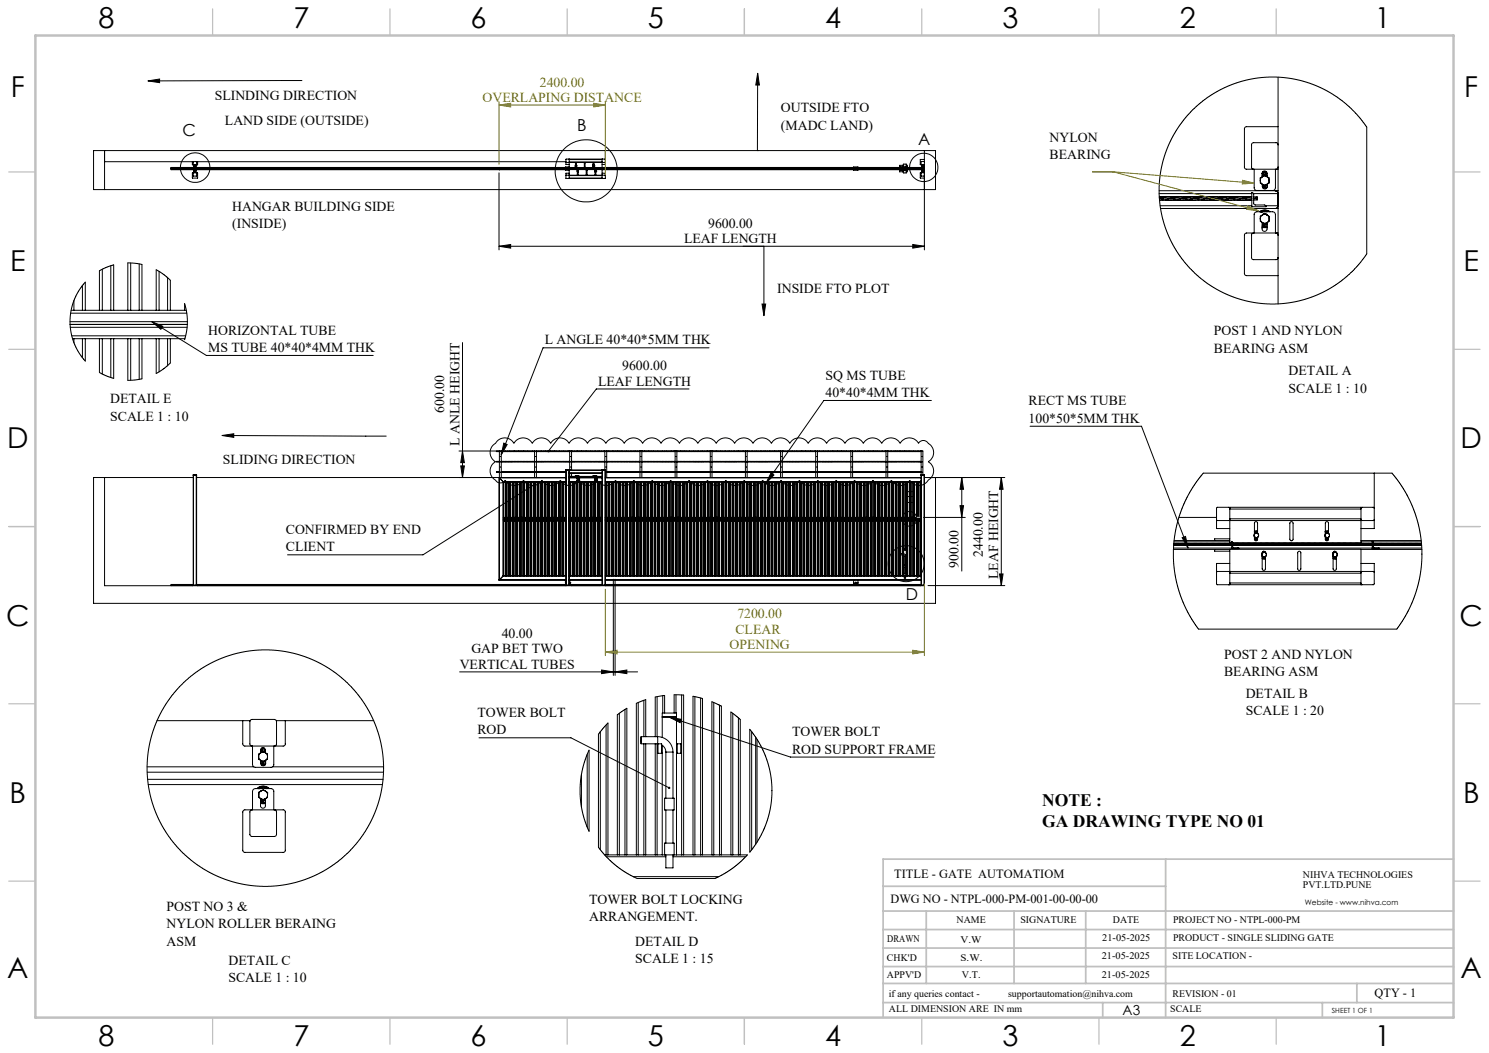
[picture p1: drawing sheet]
<svg xmlns="http://www.w3.org/2000/svg" width="420mm" height="297mm" viewBox="0 0 420 297" stroke-linecap="round" stroke-linejoin="round" font-family="sans-serif">
<defs><g id="words">
<g font-size="8.1">
<text x="27.8" y="8">8</text>
<text x="82.8" y="8">7</text>
<text x="132.8" y="8">6</text>
<text x="182.8" y="8">5</text>
<text x="232.8" y="8">4</text>
<text x="282.8" y="8">3</text>
<text x="332.8" y="8">2</text>
<text x="387.8" y="8">1</text>
<text x="3" y="27.2">F</text>
<text x="413" y="27.2">F</text>
<text x="2.8" y="76.5">E</text>
<text x="412.8" y="76.5">E</text>
<text x="2" y="126.5">D</text>
<text x="412" y="126.5">D</text>
<text x="1.7" y="176.5">C</text>
<text x="411.7" y="176.5">C</text>
<text x="2.7" y="226.5">B</text>
<text x="412.7" y="226.5">B</text>
<text x="2" y="275.7">A</text>
<text x="412" y="275.7">A</text>
<text x="27.8" y="295">8</text>
<text x="82.8" y="295">7</text>
<text x="132.8" y="295">6</text>
<text x="182.8" y="295">5</text>
<text x="232.8" y="295">4</text>
<text x="282.8" y="295">3</text>
<text x="332.8" y="295">2</text>
<text x="387.8" y="295">1</text>
</g>
<g font-size="4.9">
<text x="294" y="227.4">NOTE :</text>
<text x="294" y="233.4">GA DRAWING TYPE NO 01</text>
</g>
<g font-size="4.7">
<text x="51.5" y="38.4">C</text>
<text x="162.8" y="37">B</text>
<text x="259" y="40.9">A</text>
<text x="255.3" y="142">E</text>
<text x="255.5" y="169.1">D</text>
</g>
<g font-size="3.9">
<text x="60.6" y="28.2">SLINDING DIRECTION</text>
<text x="63.5" y="35.3">LAND SIDE (OUTSIDE)</text>
<text x="220.3" y="31.7">OUTSIDE FTO</text>
<text x="220.3" y="36.6">(MADC LAND)</text>
<text x="296.1" y="39.9">NYLON</text>
<text x="296.1" y="44.8">BEARING</text>
<text x="65.5" y="59.4">HANGAR BUILDING SIDE</text>
<text x="65.5" y="64.3">(INSIDE)</text>
<text x="199.7" y="64.2">9600.00</text>
<text x="192.9" y="68.5">LEAF LENGTH</text>
<text x="219.2" y="82.7">INSIDE FTO PLOT</text>
<text x="58.7" y="94.4">HORIZONTAL TUBE</text>
<text x="342.4" y="94.6">POST 1 AND NYLON</text>
<text x="58.7" y="99.3">MS TUBE 40*40*4MM THK</text>
<text x="153.6" y="97.1">L ANGLE 40*40*5MM THK</text>
<text x="342.4" y="99.5">BEARING ASM</text>
<text x="175.5" y="104.5">9600.00</text>
<text x="232.8" y="107.1">SQ MS TUBE</text>
<text x="363.5" y="105.9">DETAIL A</text>
<text x="31.1" y="113.7">DETAIL E</text>
<text x="168.7" y="108.8">LEAF LENGTH</text>
<text x="232.8" y="112">40*40*4MM THK</text>
<text x="363.5" y="110.8">SCALE 1 : 10</text>
<text x="31.1" y="118.6">SCALE 1 : 10</text>
<text x="125.3" y="116.5" transform="rotate(-90 125.3 116.5)">600.00</text>
<text x="290.1" y="114.4">RECT MS TUBE</text>
<text x="290.1" y="119.2">100*50*5MM THK</text>
<text x="129.6" y="125.7" transform="rotate(-90 129.6 125.7)">L ANLE HEIGHT</text>
<text x="62.9" y="130.9">SLIDING DIRECTION</text>
<text x="80.6" y="150.6">CONFIRMED BY END</text>
<text x="80.6" y="155.5">CLIENT</text>
<text x="270.4" y="160.1" transform="rotate(-90 270.4 160.1)">900.00</text>
<text x="277.2" y="157.1" transform="rotate(-90 277.2 157.1)">2440.00</text>
<text x="281.5" y="163.4" transform="rotate(-90 281.5 163.4)">LEAF HEIGHT</text>
<text x="141.5" y="180">40.00</text>
<text x="133" y="184.3">GAP BET TWO</text>
<text x="345.3" y="185.8">POST 2 AND NYLON</text>
<text x="129.7" y="188.6">VERTICAL TUBES</text>
<text x="345.3" y="190.7">BEARING ASM</text>
<text x="351.4" y="196.8">DETAIL B</text>
<text x="134.7" y="202.3">TOWER BOLT</text>
<text x="351.4" y="201.7">SCALE 1 : 20</text>
<text x="134.7" y="207.1">ROD</text>
<text x="223.4" y="207.7">TOWER BOLT</text>
<text x="223.4" y="212.6">ROD SUPPORT FRAME</text>
<text x="47" y="257">POST NO 3 &amp;</text>
<text x="166.2" y="255">TOWER BOLT LOCKING</text>
<text x="47" y="261.8">NYLON ROLLER BERAING</text>
<text x="166.2" y="259.9">ARRANGEMENT.</text>
<text x="47" y="266.7">ASM</text>
<text x="179.2" y="266.7">DETAIL D</text>
<text x="64.4" y="272.1">DETAIL C</text>
<text x="179.2" y="271.6">SCALE 1 : 15</text>
<text x="64.4" y="277">SCALE 1 : 10</text>
<text x="316.7" y="286.4">A3</text>
</g>
<g font-size="3.9" fill="#808000">
<text x="136.1" y="28.7">OVERLAPING DISTANCE</text>
<text x="152.3" y="24.4">2400.00</text>
<text x="207.4" y="178.7">CLEAR</text>
<text x="208" y="174.4">7200.00</text>
<text x="205.8" y="183">OPENING</text>
</g>
<g font-size="3.5">
<text x="252.2" y="247.6">TITLE - GATE AUTOMATIOM</text>
<text x="251.2" y="254.7">DWG NO - NTPL-000-PM-001-00-00-00</text>
<text x="387.7" y="281.1">QTY - 1</text>
</g>
<g font-size="2.8">
<text x="367.5" y="247.6">NIHVA TECHNOLOGIES</text>
<text x="367.5" y="250.5">PVT.LTD.PUNE</text>
<text x="269.8" y="260.3">NAME</text>
<text x="287.8" y="260.3">SIGNATURE</text>
<text x="313.9" y="260.4">DATE</text>
<text x="330.9" y="260.4">PROJECT NO - NTPL-000-PM</text>
<text x="250.3" y="265.6">DRAWN</text>
<text x="270.9" y="266.1">V.W</text>
<text x="310.9" y="265.5">21-05-2025</text>
<text x="330.9" y="265.5">PRODUCT - SINGLE SLIDING GATE</text>
<text x="250.2" y="271.1">CHK'D</text>
<text x="250.2" y="275.8">APPV'D</text>
<text x="270.9" y="271.1">S.W.</text>
<text x="271.3" y="275.8">V.T.</text>
<text x="310.8" y="270.6">21-05-2025</text>
<text x="310.8" y="275.8">21-05-2025</text>
<text x="330.7" y="270.6">SITE LOCATION -</text>
<text x="250.7" y="281.1">if any queries contact -</text>
<text x="284.3" y="281.1">supportautomation@nihva.com</text>
<text x="330.7" y="281.1">REVISION - 01</text>
<text x="250.7" y="285.6">ALL DIMENSION ARE IN mm</text>
<text x="330.1" y="285.6">SCALE</text>
</g>
<text font-size="2.1" x="368.1" y="255.1">Website - www.nihva.com</text>
<text font-size="2" x="375.7" y="285.6">SHEET 1 OF 1</text>
</g></defs>
<g fill="none" stroke="#000" stroke-width=".28">
<path d="M41.7 22.8l3.3-.5v1zM85.2 22.7l-43.5 .1M213.7 20.7l-.1 21.8M213.7 20.7l.5 3.3h-1zM336.3 31.1l2.2-2 2.3-1.8 3.2-1.9 2.3-1.1 5.2-1.7 3.3-.6 3-.3 3.1 .1 3.2 .3 3.1 .7 3.1 1 3.8 1.7 2.2 1.3 2.3 1.7 2.8 2.4 2.3 2.5 1.8 2.4v35.8l-3.2 4.1-2.4 2.3-2.6 2-2.8 1.7-2.8 1.4-2.9 1.1-3.1 .9-6 .7-3.5-.1-2.7-.4-3.1-.7-3.2-1.1-3.2-1.4-2.5-1.5-2.2-1.5-2.5-2.3-3.8-4.3-1.6-2.4-1.6-3.1-1.2-2.9-.8-2.9-.6-3-.2-3.2v-3.3l.4-3.5 .7-3.1 1.1-3.3 1.4-2.9 1.5-2.7 1.7-2.3zM360.5 35.7h-9l-.5 .5 .1 11.3 .4 .2h9M360.5 21.8v63.9M26.4 42.5h237.5v11h-237.5zM29.5 42.5v11M29.5 45.6h25M48.3 47.4v.3M48.3 47.7v.2h112.2"/>
<path d="M48.3 47.7h92.5M48.3 47.4h92.5M54.3 45.6v.9h1.4v-.9M54.3 48.8h1.4v1.4h-1.4zM54.5 45.6l.2 1.6M54.5 45.6h1M54.6 48h.8v1.7h-.9zM54.8 48h.4h-.4M54.8 48h.1M54.8 48.2l.1 .2M54.8 46.9l.1 .1M54.9 46.6l.2 .1"/>
<path d="M54.9 48h.1M54.9 46.6l.1 .1M54.9 47.1h.1M54.9 48.4h.1M54.9 48.1l-.1 .1M54.9 48.1h.2M54.9 47l.1 .1M54.9 46.7l-.1 .2M54.9 46.7h.1M54.9 47.1h.2M54.9 47.2h.1M54.9 47.9v.1"/>
<path d="M54.9 48.5h.2M54.9 48.5h.2zM54.9 48.4h.2M54.9 48.4v.3l.2-.3M54.9 47.9l-.1 .1M54.9 46.6v.1M54.9 47v.1M54.9 48.4v.1M54.9 46.6h.1M55 48h-.1M55 48.4h.1M55 48l-.1 .1"/>
<path d="M55 48l.1 .1M55 46.7h-.1M55 46.7h.1M55 46.6h.1M55 48h.1M55 46.7l.1 .2M55 47h-.1M55 47v.1M55.1 46.7h.1M55.1 48.1v.1M55.1 47v.1M55.1 48h-.3"/>
<path d="M55.1 48.2l-.1 .2M55.1 46.9l-.1 .1M55.3 47.2h105.2M55.4 45.6h104.2M55.5 45.6l-.2 1.6h-7v.2M140 47.6h.5M140 47.4l.7 .1M140 47.5h.3M140 47.6h.1M140 47.6h.2M140 47.5v.1M140 47.5h.1"/>
<path d="M140 47.4v.1M140.1 47.5l.8 .1M140.1 47.5h.1M140.1 47.4h.1M140.2 47.4h.2M140.2 47.4h.4M140.3 47.5h.6M140.4 47.6h.2M140.5 47.5l.4 .1M140.5 47.5h.1M140.6 47.4h.2M140.8 48.8v21.7"/>
<path d="M140.8 47.3l.1 .1h-.3M140.8 47.8l.1 .1zM140.8 47.6v.2M140.8 47.8h.1M140.8 47.3h.1M140.8 47.6h.1M140.9 47.3v.5l.4-.1M140.9 47.3h.1M140.9 47.2l-.1 .1M140.9 47.5l.4 .1M140.9 47.6h.4M140.9 47.5h.2"/>
<path d="M140.9 47.6h.1M140.9 47.3l.1 .4 9.8 .1M140.9 47.5h.1M140.9 47.3h9.9M141 47.4h.5M141 47.4l.3 .1M141 47.4h.2M141.3 47.5h.2M141.3 47.6h.5M141.3 47.4l.7 .1M141.3 47.6h.1M141.3 47.4l-.2 .1"/>
<path d="M141.3 47.5l.9 .1M141.4 47.5h.1M141.5 47.6h-.3M141.5 47.4h.2M141.5 47.4h.4M141.6 47.5h.8M141.7 47.6h.2M141.7 47.5l.9 .1M141.8 47.5h.1M141.9 47.4h.2M141.9 47.4h.4M142 47.5h.6"/>
<path d="M142.1 47.6h.2M142.2 47.5l.9 .1M142.2 47.5h.1M142.3 47.4h.4M142.3 47.4h.2M142.6 47.5h.2M142.6 47.4l.6 .1M142.6 47.4l-.2 .1M142.6 47.5l.9 .1M142.6 47.5h.1M142.7 47.6h-.2M142.7 47.4h.2"/>
<path d="M142.7 47.4h.5M142.8 47.5h.9M142.9 47.6h.2M143 47.5l.9 .1M143.1 47.5h.1M143.1 47.4h.3M143.2 47.4h.4M143.3 47.5h.5M143.4 47.6h.1M143.4 47.5l.9 .1M143.5 47.5h.1M143.5 47.4h.3"/>
<path d="M143.6 47.4h.4M143.8 47.5h.3M143.8 47.4l.7 .1M143.8 47.4l-.1 .1M143.9 47.5l.8 .1M143.9 47.5h.1M144 47.6h-.2M144 47.4h.2M144 47.4h.4M144.1 47.5h.9M144.2 47.6h.2M144.3 47.5l.8 .1"/>
<path d="M144.3 47.5h.1M144.4 47.4h.2M144.4 47.4h.5M144.5 47.5h.6M144.6 47.6h.2M144.7 47.5l.9 .1M144.7 47.5h.1M144.8 47.4h.2M144.9 47.4h.4M144.9 47.5h.1M145.1 47.5h.3M145.1 47.4l-.2 .1"/>
<path d="M145.1 47.4l.7 .1M145.1 47.5l.9 .1M145.1 47.5h.1M145.3 47.6h-.3M145.3 47.4h.2M145.3 47.4h.4M145.3 47.5h.9M145.3 47.5h.1M145.5 47.6h.2M145.6 47.5l.8 .1M145.6 47.5h.1M145.7 47.4h.2"/>
<path d="M145.7 47.4h.4M145.8 47.5h.5M145.8 47.5h.1M145.9 47.6h.2M146 47.5l.8 .1M146 47.5h.1M146.1 47.4h.2M146.1 47.4h.4M146.2 47.5h.1M146.3 47.5h.3M146.3 47.4l-.1 .1M146.3 47.4l.8 .1"/>
<path d="M146.4 47.5l.8 .1M146.4 47.5h.1M146.5 47.6h-.2M146.5 47.4h.2M146.5 47.4h.5M146.6 47.5h.9M146.6 47.5h.1M146.7 47.6h.2M146.8 47.5l.9 .1M146.8 47.5h.1M146.9 47.4h.2M146.9 47.4h.5"/>
<path d="M147 47.5h.6M147 47.5h.1M147.1 47.6h.3M147.2 47.5l.9 .1M147.2 47.5h.1M147.4 47.4h.4M147.4 47.4h.2M147.5 47.5h.1M147.6 47.5h.3M147.6 47.4l-.1 .1M147.6 47.4l.7 .1M147.7 47.5l.8 .1"/>
<path d="M147.7 47.5h.1M147.8 47.6h-.2M147.8 47.4h.2M147.8 47.4h.4M147.8 47.5h.1M147.9 47.5h.9M148 47.6h.2M148.1 47.5l.8 .1M148.1 47.5h.1M148.2 47.4h.2M148.2 47.4h.5M148.3 47.5h.1"/>
<path d="M148.3 47.5h.6M148.4 47.6h.2M148.5 47.5l.9 .1M148.5 47.5h.1M148.6 47.4h.4M148.6 47.4h.2M148.7 47.5h.1M148.9 47.5h.3M148.9 47.4l-.2 .1M148.9 47.4l.7 .1M148.9 47.5l.9 .1M148.9 47.5h.1"/>
<path d="M149 47.6h-.2M149 47.4h.9M149 47.4h.3M149.1 47.5h.1M149.2 47.5h.8M149.3 47.5l.9 .1M149.4 47.5l-.1 .1M149.4 47.4h.3M149.5 47.5h.1M149.6 47.5h.5M149.7 47.6h.2M149.8 47.5l.8 .1"/>
<path d="M149.8 47.5h.1M149.9 47.4h.4M149.9 47.4h.2M150 47.5h.1M150.1 47.5h.4M150.1 47.4l.7 .1h-.2M150.1 47.4l-.1 .1M150.2 47.5l.6 .1M150.2 47.5h.1M150.3 47.6h-.2M150.3 47.4h.2M150.3 47.4h.4"/>
<path d="M150.4 47.5h.1M150.6 47.5l-.1 .1M150.7 47.4h.1M150.8 47.4l-.4 .1M150.8 47.3v.5l.4-.1M150.8 47.3h.1M150.8 47.5h.6M150.8 47.5h.5M150.8 47.5l.7 .1M150.8 47.4h.2M150.8 47.4h.4M150.8 47.5h.1"/>
<path d="M150.8 47.3l.1 .4 9.8 .1M150.8 47.3h9.7M151 47.6h.2M151 47.5l.9 .1M151.1 47.5h.1M151.1 47.6h-.3M151.2 47.4h.4M151.2 47.4h.1M151.2 47.5h.1M151.4 47.5h.3M151.4 47.4l-.1 .1M151.4 47.4l.7 .1"/>
<path d="M151.4 47.5l.9 .1M151.5 47.5h.1M151.6 47.4h1.3M151.6 47.6h-.3M151.6 47.4h.2M151.7 47.5h.1M151.7 47.5h.8M151.8 47.6h.2M151.9 47.5l.9 .1M151.9 47.5h.1M152 47.4h.2M152.1 47.5h.1"/>
<path d="M152.1 47.5h.6M152.2 47.6h.2M152.3 47.5l.9 .1M152.3 47.5h.1M152.4 47.4h.2M152.5 47.5h.1M152.7 47.5h.3M152.7 47.4l-.2 .1M152.7 47.4l.7 .1M152.7 47.5l.9 .1M152.8 47.5h.1M152.9 47.4h1.2"/>
<path d="M152.9 47.6h-.3M152.9 47.4h.1M152.9 47.5h.1M153 47.5h.8M153 47.6h.2M153.1 47.5l.9 .1M153.2 47.5h.1M153.2 47.4h.3M153.4 47.5h.1M153.4 47.5h.5M153.5 47.6h.2M153.6 47.5l.8 .1"/>
<path d="M153.6 47.5h.1M153.7 47.4h.2M153.8 47.5h.1M153.9 47.5h.3M153.9 47.4l-.1 .1M153.9 47.4l.8 .1M154 47.5l.8 .1M154 47.5h.1M154.1 47.4h1.2M154.1 47.6h-.2M154.1 47.4h.2M154.2 47.5h.9"/>
<path d="M154.2 47.5h.1M154.3 47.6h.2M154.4 47.5l.9 .1M154.4 47.5h.1M154.5 47.4h.2M154.6 47.5h.6M154.6 47.5h.1M154.7 47.6h.2M154.8 47.5l.9 .1M154.8 47.5h.1M154.9 47.4h.3M155 47.5h.1"/>
<path d="M155.2 47.5h.3M155.2 47.4l-.2 .1M155.2 47.4l.7 .1M155.3 47.5l.8 .1M155.3 47.5h.1M155.3 47.4h.1M155.4 47.6h-.2M155.4 47.4h.2M155.4 47.4h.4M155.5 47.5h.9M155.5 47.5h.1M155.6 47.6h.2"/>
<path d="M155.7 47.5l.8 .1M155.7 47.5h.1M155.9 47.5h.6M155.9 47.5h.1M156 47.4h-.2h.4M156 47.6h.2M156.1 47.5l.9 .1M156.1 47.5h.1M156.3 47.5h.1M156.4 47.4h-.2h.4M156.5 47.5h.3M156.5 47.4l-.2 .1"/>
<path d="M156.5 47.4l.6 .1M156.5 47.5l.9 .1M156.5 47.5h.1M156.6 47.4h.1M156.6 47.6h-.2M156.6 47.4h.2M156.6 47.4h.5M156.7 47.5h.9M156.7 47.5h.1M156.8 47.6h.3M156.9 47.5l.9 .1M157 47.5h.1"/>
<path d="M157.2 47.5h.5M157.3 47.4h-.2h.4M157.3 47.6h.2M157.3 47.5l.9 .1M157.4 47.5h.1M157.7 47.4h-.2h.4M157.7 47.5h.3M157.7 47.4l-.1 .1M157.7 47.4l.7 .1M157.8 47.5l.8 .1M157.8 47.5h.1M157.9 47.4h.1"/>
<path d="M157.9 47.6h-.2M157.9 47.4h.2M157.9 47.4h.5M158 47.5h.8M158.1 47.6h.2M158.2 47.5l.9 .1M158.2 47.5h.1M158.4 47.5h.6M158.5 47.4h-.2h.5M158.5 47.6h.3M158.6 47.5l.9 .1M158.6 47.5h.1"/>
<path d="M158.9 47.4h-.1h.4M159 47.5h.2M159 47.4l.7 .1M159 47.4l-.1 .1M159 47.5l.9 .1M159.1 47.5h.1M159.2 47.6h-.3M159.2 47.4h.2M159.2 47.4h.4M159.3 47.5h.8M159.4 47.6h.2M159.5 47.5l.8 .1"/>
<path d="M159.5 47.9l1 .1M159.5 47.5h.1M159.6 47.4h.2M159.6 47.4h.4M159.6 45.8h.9M159.6 49.5h.9M159.7 47.5h.6M159.8 47.6h.2M159.9 47.5l.8 .1-.4-.1M159.9 47.5h.1M160 47.4h.4M160 47.4h.2"/>
<path d="M160.3 47.5h.2M160.3 47.4l-.2 .1M160.3 47.4l.4 .1M160.3 47.5h.1M160.4 47.6h-.2M160.4 47.4h.3M160.5 49.4v.1M160.5 50.3h.1M160.5 45h9.3M160.5 45.8h.1M160.5 48.9h-.9l.1 1.4h11v-1.4h-.9M160.5 45l-.9-.1v1.5h.9"/>
<path d="M160.5 49.4v-1.6h9.3v1.6M160.5 45v.8M160.5 45.8l.2 1.6M160.5 49.5v.8M160.5 47.1l-1 .1M160.5 49.5h9.3M160.5 49.4h9.3M160.5 50.2h9.3M160.5 45.7h9.3M160.5 45.8h9.3M160.7 47.6h.1M160.7 47.4l-.2 .1"/>
<path d="M160.8 47.5h.1M160.8 47.5l.8 .1M160.8 47.6h.4M160.8 47.6h.1M160.8 47.4h.3M160.9 47.4l.5 .1M160.9 47.4h.4M161 47.5h.5M161.1 47.6h.2M161.1 47.5l.9 .1M161.1 47.7l.1 .1M161.2 47.5h.1"/>
<path d="M161.3 47.4h.2M161.3 47.4h.4M161.5 47.5h.3M161.5 47.4l.7 .1M161.5 47.4l-.1 .1M161.6 47.5l.9 .1M161.6 47.5h.1M161.7 47.6h-.2M161.7 47.4h.2M161.7 47.4h.4M161.8 47.5h.9M161.9 47.6h.2"/>
<path d="M162 47.5l.8 .1M162 47.5h.1M162.1 47.4h.2M162.1 47.4h.5M162.2 47.5h.6M162.3 46.9v.1M162.3 46.7h.1M162.3 46.6h.2zM162.3 47.1h.2M162.3 46.6h.1M162.3 47.1l.2 .1h-.2M162.3 46.7h.2"/>
<path d="M162.3 47l.2 .1M162.3 47v.1M162.3 47.1h.1M162.3 47.6h.2M162.3 47h.2M162.3 46.7v.2M162.3 47.2h.2M162.4 46.6h-.1M162.4 47.1h.1M162.4 47.5l.9 .1M162.5 47.1h.1M162.5 47.5h.1"/>
<path d="M162.5 46.7h-.2M162.5 46.7h.1M162.5 46.6v.1M162.5 47.4h.2M162.5 46.7l.1 .2M162.5 47v.1M162.5 46.6h-.2M162.5 46.7l-.1-.8-.1 .9M162.6 47.4h.4M162.6 46.9l-.1 .1M162.6 47.5h.1M162.8 47.5h.3"/>
<path d="M162.8 47.4l-.2 .1M162.8 47.4l.7 .1M162.8 48.4h.1M162.8 47.5l.9 .1M162.8 48.2l.1 .2M162.8 48.3l.1 .1M162.8 48.2v.1M162.8 48.1v.1M162.8 48.4h.3M162.8 48.3l.1 1.1 .2-1M162.8 48.1h.3M162.8 48.1h.1"/>
<path d="M162.8 48l.1 .1M162.8 47.5h.1M162.9 48.4h.1M162.9 48.4h.2M162.9 48.1l-.1 .1M162.9 48.1h.2M162.9 48.1h-.1M162.9 48h.1M162.9 48.4v.1M163 48.4h.1M163 47.6h-.3M163 47.4h.2"/>
<path d="M163 47.4h.4M163 48l-.1 .1M163 48l.1 .1M163 48h.1M163.1 48.4h.1M163.1 47.5h.8M163.1 47.5h.1M163.1 48.1l.1 .1M163.1 48l-.3 .1M163.1 48.5h-.3M163.2 47.6h.2M163.2 48.2l-.1 .2"/>
<path d="M163.3 47.5l.8 .1M163.3 47.5h.1M163.4 47.4h.2M163.4 47.4h.4M163.5 47.5h.5M163.5 47.5h.1M163.6 47.6h.2M163.7 47.5l.8 .1M163.7 47.5h.1M163.8 47.4h.2M163.8 47.4h.5M163.9 47.5h.1"/>
<path d="M164 47.5h.4M164 47.4l-.1 .1M164 47.4l.8 .1M164.1 47.5l.9 .1M164.1 47.5h.1M164.2 47.6h-.2M164.2 47.4h.2M164.3 47.4h.4M164.3 47.5h.9M164.3 47.5h.1M164.4 47.6h.2M164.5 47.5l.9 .1"/>
<path d="M164.5 47.5h.1M164.6 47.4h.3M164.6 47.4h.5M164.7 47.5h.6M164.7 47.5h.1M164.8 45.9l.2 .1v1.2h-.2zM164.9 47.6h.2M164.9 47.2h.1M165 47.5l.8 .1M165 47.5h.1M165.1 47.4h.4M165.1 47.4h.2"/>
<path d="M165.2 47.5h.1M165.3 47.5h.3M165.3 47.4l-.1 .1M165.3 47.4l.8 .1M165.3 48l.3 .1-.1 1.3zM165.4 47.5l.8 .1M165.4 47.5h.1M165.5 47.6h-.2M165.5 47.4h.2M165.5 47.4h.4M165.6 47.5h.9M165.6 47.5h.1"/>
<path d="M165.7 47.6h.2M165.8 47.5l.9 .1M165.8 47.5h.1M165.9 47.4h.2M165.9 47.4h.5M166 47.5h.1M166 47.5h.6M166.1 47.6h.2M166.2 47.5l.9 .1M166.2 47.5h.1M166.3 47.4h.5M166.3 47.4h.2"/>
<path d="M166.4 47.5h.1M166.6 47.5h.3M166.6 47.4l-.2 .1M166.6 47.4l.7 .1M166.6 47.5l.9 .1M166.7 47.5h.1M166.8 47.6h-.3M166.8 47.4h.8M166.8 47.4h.2M166.8 47.5h.1M166.9 47.5h.8M167 47.6h.2"/>
<path d="M167 47.5l.9 .1M167.1 47.5h.1M167.1 47.4h.3M167.3 47.5h.1M167.3 47.5h.6M167.3 46.9l.1 .1M167.3 46.9v.1M167.3 47h.1M167.3 46.8v.1M167.3 46.6h.1M167.3 46.6h.2zM167.3 47.1h.2"/>
<path d="M167.3 47.1l.2 .1h-.2M167.3 47v.1M167.3 47l.2 .1M167.4 46.6l.1 .1M167.4 47.1h-.1M167.4 47.1h.1M167.4 47h.1M167.4 47v.1M167.4 46.7l-.1 .2M167.4 46.7h.1M167.4 46.7l-.1 .1M167.4 46.6h.1"/>
<path d="M167.4 46.6h-.1M167.4 47.2h.1M167.4 47.6h.2M167.4 46.6v.1M167.5 47.1h.1M167.5 47.5l.8 .1M167.5 46.6v.1M167.5 47.5h.1M167.5 46.7h.1M167.5 46.7l.1 .2M167.5 47l-.1 .1M167.5 46.6h-.2"/>
<path d="M167.5 46.7l-.1-.8-.1 .9M167.5 47v.1M167.6 47.4h.4M167.6 47.4h.2M167.6 46.9l-.1 .1M167.7 47.5h.1M167.9 48.4h.1M167.9 47.5h.3M167.9 47.4l-.2 .1M167.9 47.4l.7 .1M167.9 48.2v.2M167.9 48.3v.1"/>
<path d="M167.9 48.2v.1M167.9 48.1v.1M167.9 48.4h.2M167.9 48.3l.1 1.1 .1-1M167.9 48.1h.2M167.9 48v.1M167.9 47.5l.9 .1M167.9 48.1h.1M167.9 48h.1M167.9 47.5h.1M168 48.4v.1M168 48h.1"/>
<path d="M168 48.4l-.1 .1M168 48l-.1 .1M168 48l.1 .1M168 47.6h-.2M168 47.4h.9M168 47.4h.2M168.1 48.4h.1M168.1 48.1v.1M168.1 48l-.2 .1M168.1 47.5h.1M168.1 47.5h.9M168.1 48.2v.2"/>
<path d="M168.3 47.5l.9 .1M168.3 47.5l-.1 .1M168.4 47.4h.3M168.5 47.5h.1M168.6 47.5h.5M168.7 47.6h.2M168.7 47.5l.9 .1M168.8 47.5h.1M168.9 47.4h.4M168.9 47.4h.2M168.9 47.5h.1M169.1 47.5h.3"/>
<path d="M169.1 47.4l-.1 .1M169.1 47.4l.7 .1M169.2 47.5l.8 .1M169.2 47.5h.1M169.3 47.6h-.2M169.3 47.4h.8M169.3 47.4h.2M169.4 47.5h.1M169.4 47.5h.9M169.5 47.6h.2M169.6 47.5l.9 .1M169.6 47.5h.1"/>
<path d="M169.7 47.4h.2M169.8 47.5h.1M169.8 47.5h.6M169.8 49.4v.1M169.8 50.3h.1M169.8 45.8h.1M169.8 49.5h.9M169.8 45.8h.9M169.8 45h.9M169.8 45v.8M169.8 45.8v1.6h-9M169.8 49.5v.8"/>
<path d="M169.8 47.2h90.9M169.8 47.9h90.9M169.8 47.3h.8M169.9 47.6h.2M170 47.5l.6 .1M170 47.5h.1M170.1 47.4h.5M170.1 47.4h.2M170.2 47.5h.1M170.4 47.5h.2M170.4 47.4l-.1 .1M170.4 47.4h.2"/>
<path d="M170.5 47.5h.1M170.6 47.6h-.3M170.6 47.4h.1M170.6 47.3v.5l.5-.1M170.6 47.3h.1M170.6 47.8l-9.8-.1-.1-.4v.5M170.7 47.4h1.1M170.7 47.5h.1M170.7 47.5h.8M170.7 47.5h.4M170.7 47.5l.6 .1M170.7 47.4h.1"/>
<path d="M170.7 47.3v.4l9.8 .1M170.7 47.3h9.8M170.7 47.6h.3M170.7 42.5v3.9h-.9M170.9 47.5l.8 .1M170.9 47.5h.1M170.9 47.6h-.2M171 47.4h.2M171.1 47.5h.1M171.1 47.5h.5M171.2 47.6h.2M171.3 47.5l.8 .1"/>
<path d="M171.3 47.5h.1M171.4 47.4h.2M171.5 47.5h.1M171.6 47.5h.3M171.6 47.4l-.1 .1M171.6 47.4l.8 .1M171.7 47.5l.8 .1M171.7 47.5h.1M171.8 47.4h1.2M171.8 47.6h-.2M171.8 47.4h.2M171.9 47.5h.9"/>
<path d="M171.9 47.5h.1M172 47.6h.2M172.1 47.5l.9 .1M172.1 47.5h.1M172.2 47.4h.2M172.3 47.5h.6M172.3 47.5h.1M172.5 47.6h.1M172.5 47.5l.9 .1M172.5 47.5h.1M172.6 47.4h.3M172.8 47.5h.1"/>
<path d="M172.9 47.5h.3M172.9 47.4l-.1 .1M172.9 47.4l.7 .1M173 47.5l.8 .1M173 47.5h.1M173 47.4h.5M173.1 47.6h-.2M173.1 47.4h.2M173.2 47.5h.9M173.2 47.5h.1M173.3 47.6h.2M173.4 47.5l.8 .1"/>
<path d="M173.4 47.5h.1M173.6 47.5h.6M173.6 47.5h.1M173.7 47.4h-.2h.5M173.7 47.6h.2M173.8 47.5l.9 .1M173.8 47.5h.1M174 47.5h.1M174.1 47.4h-.2h.4M174.2 47.5h.3M174.2 47.4l-.2 .1M174.2 47.4l.6 .1"/>
<path d="M174.2 47.5l.9 .1M174.2 47.5h.1M174.3 47.4h.1M174.3 47.6h-.2M174.3 47.4h.3M174.3 47.4h.5M174.4 47.5h.9M174.4 47.5h.1M174.6 47.6h.2M174.7 47.5l.8 .1M174.7 47.5h.1M174.9 47.5h.5"/>
<path d="M175 47.4h-.2h.4M175 47.6h.2M175 47.5l.9 .1M175.1 47.5h.1M175.4 47.4h-.2h.4M175.4 47.5h.3M175.4 47.4l-.1 .1M175.4 47.4l.7 .1M175.5 47.5l.9 .1M175.5 47.5h.1M175.6 47.4h.1M175.6 47.6h-.2"/>
<path d="M175.6 47.4h.2M175.6 47.4h.5M175.7 47.5h.8M175.8 47.6h.2M175.9 47.5l.9 .1M175.9 47.5h.1M176.1 47.5h.6M176.2 47.4h-.2h.5M176.2 47.6h.3M176.3 47.5l.9 .1M176.4 47.5h.1M176.6 47.4h-.1h.4"/>
<path d="M176.7 47.5h.3M176.7 47.4l.7 .1M176.7 47.4l-.1 .1M176.7 47.5l.9 .1M176.8 47.5h.1M176.9 47.6h-.3M176.9 47.4h.2M176.9 47.4h.4M177 47.5h.8M177.1 47.6h.2M177.2 47.5l.8 .1M177.2 47.5h.1"/>
<path d="M177.3 47.4h.2M177.3 47.4h.4M177.4 47.5h.6M177.5 47.6h.2M177.6 47.5l.9 .1M177.6 47.5h.1M177.7 47.4h.5M177.7 47.4h.2M178 47.5h.2M178 47.4l.6 .1M178 47.4l-.2 .1M178 47.5l.9 .1"/>
<path d="M178 47.5h.1M178.2 47.6h-.3M178.2 47.4h.2M178.2 47.4h.4M178.3 47.5h.8M178.4 47.6h.1M178.4 47.5l.9 .1M178.5 47.5h.1M178.5 47.4h.3M178.6 47.4h.4M178.7 47.5h.5M178.8 47.6h.2"/>
<path d="M178.9 47.5l.8 .1M178.9 47.5h.1M179 47.4h.4M179 47.4h.2M179.2 47.5h.3M179.2 47.4l.7 .1M179.2 47.4l-.1 .1M179.3 47.5l.9 .1M179.3 47.5h.1M179.4 47.6h-.2M179.4 47.4h.2M179.4 47.4h.4"/>
<path d="M179.5 47.5h.9M179.6 47.6h.2M179.7 47.5l.8 .1-.4-.1M179.7 47.5h.1M179.8 47.4h.3M179.8 47.4h.5M180 47.5h.5M180.1 47.6h.1M180.2 47.5h.1M180.2 47.4h.2M180.3 47.4h.2M180.3 47.5h.1"/>
<path d="M180.4 47.6h.1M180.5 47.4l-.2 .1M180.5 47.3v.5l.5-.1M180.5 47.3h.1M180.6 47.5h.2M180.6 47.6h.4M180.6 47.5h.1M180.6 47.4l.6 .1M180.6 47.5l.8 .1M180.6 47.3v.4l9.8 .1M180.6 47.4h.1M180.6 47.3h9.8"/>
<path d="M180.7 47.6h-.1M180.7 47.4h.2M180.7 47.4h.4M180.8 47.5h.8M180.9 47.6h.2M181 47.5l.8 .1M181 47.5h.1M181.1 47.4h.2M181.1 47.4h.4M181.2 47.5h.6M181.2 47.5h.1M181.3 47.6h.2"/>
<path d="M181.4 47.5l.8 .1M181.4 47.5h.1M181.5 47.4h.2M181.5 47.4h.5M181.6 47.5h.1M181.8 47.5h.3M181.8 47.4l-.2 .1M181.8 47.4l.7 .1M181.8 47.5l.9 .1M181.8 47.5h.1M181.9 47.6h-.2M181.9 47.4h.2"/>
<path d="M182 47.4h.4M182 47.5h.9M182 47.5h.1M182.1 47.6h.3M182.2 47.5l.9 .1M182.2 47.5h.1M182.4 47.4h.2M182.4 47.4h.4M182.5 47.5h.5M182.5 47.5h.1M182.6 47.6h.2M182.7 47.5l.8 .1"/>
<path d="M182.7 47.5h.1M182.8 47.4h.4M182.8 47.4h.2M182.9 47.5h.1M183 47.5h.3M183 47.4l-.1 .1M183 47.4l.8 .1M183.1 47.5l.8 .1M183.1 47.5h.1M183.2 47.6h-.2M183.2 47.4h.2M183.2 47.4h.5"/>
<path d="M183.3 47.5h.9M183.3 47.5h.1M183.4 47.6h.2M183.5 47.5l.9 .1M183.5 47.5h.1M183.6 47.4h.2M183.6 47.4h.5M183.7 47.5h.6M183.7 47.5h.1M183.8 47.6h.2M183.9 47.5l.9 .1M183.9 47.5h.1"/>
<path d="M184 47.4h.5M184 47.4h.3M184.1 47.5h.1M184.3 47.5h.3M184.3 47.4l-.2 .1M184.3 47.4l.7 .1M184.3 47.5l.9 .1M184.4 47.5h.1M184.5 47.6h-.2M184.5 47.4h.2M184.5 47.4h.4M184.5 47.5h.1"/>
<path d="M184.6 47.5h.9M184.7 47.6h.2M184.7 47.5l.9 .1M184.8 47.5h.1M184.9 47.4h.2M184.9 47.4h.4M185 47.5h.1M185 47.5h.6M185.1 47.6h.2M185.2 47.5l.9 .1M185.2 47.5h.1M185.3 47.4h.4"/>
<path d="M185.3 47.4h.2M185.4 47.5h.1M185.6 47.5h.3M185.6 47.4l-.2 .1M185.6 47.4l.7 .1M185.6 47.5l.9 .1M185.6 47.5h.1M185.7 47.6h-.2M185.7 47.4h.9M185.7 47.4h.2M185.8 47.5h.1M185.8 47.5h.9"/>
<path d="M186 47.5l.9 .1M186.1 47.5l-.2 .1M186.1 47.4h.3M186.2 47.5h.1M186.3 47.5h.5M186.4 47.6h.2M186.4 47.5l.9 .1M186.5 47.5h.1M186.6 47.4h.4M186.6 47.4h.2M186.7 47.5h.1M186.8 47.5h.3"/>
<path d="M186.8 47.4l-.1 .1M186.8 47.4l.7 .1M186.9 47.5l.8 .1M186.9 47.5h.1M187 47.6h-.2M187 47.4h.9M187 47.4h.2M187.1 47.5h.1M187.1 47.5h.9M187.2 47.6h.2M187.3 47.5l.9 .1M187.3 47.5h.1"/>
<path d="M187.4 47.4h.2M187.5 47.5h.1M187.5 47.5h.6M187.6 47.6h.3M187.7 47.5l.9 .1M187.7 47.5h.1M187.9 47.4h.4M187.9 47.4h.1M187.9 47.5h.1M188.1 47.5h.3M188.1 47.4l-.1 .1M188.1 47.4l.7 .1"/>
<path d="M188.1 47.5l.9 .1M188.2 47.5h.1M188.3 47.4h1.2M188.3 47.6h-.3M188.3 47.4h.2M188.3 47.5h.1M188.4 47.5h.8M188.5 47.6h.2M188.6 47.5l.8 .1M188.6 47.5h.1M188.7 47.4h.2M188.8 47.5h.1"/>
<path d="M188.8 47.5h.5M188.9 47.6h.2M189 47.5l.9 .1M189 47.5h.1M189.1 47.4h.2M189.2 47.5h.1M189.3 47.5h.4M189.3 47.4l-.1 .1M189.3 47.4l.8 .1M189.4 47.5l.9 .1M189.4 47.5h.1M189.5 47.6h-.2"/>
<path d="M189.5 47.4h.9M189.5 47.4h.2M189.6 47.5h.1M189.7 47.5h.7h-.1M189.7 47.6h.2M189.8 47.5l.6 .1M189.9 47.5h.1M189.9 47.4h.3M190 47.5h.4M190 47.5h.1M190.2 47.6h.2M190.3 47.5h.1"/>
<path d="M190.4 47.4h.1M190.4 47.3h.1M190.4 47.3v.5l.5-.1M190.5 47.4h.3M190.5 47.5h.1M190.5 47.5l.6 .1M190.5 47.4h.1M190.5 47.3v.4l9.8 .1M190.5 47.3h9.8M190.6 47.5h.3M190.6 47.4l-.1 .1M190.6 47.4l.7 .1"/>
<path d="M190.7 47.6h-.2M190.7 47.5l.8 .1M190.7 47.5h.1M190.8 47.6h-.2M190.8 47.4h.9M190.8 47.4h.2M190.9 47.5h.9M190.9 47.5h.1M191 47.6h.2M191.1 47.5l.8 .1M191.1 47.5h.1M191.2 47.4h.2"/>
<path d="M191.3 47.5h.6M191.3 47.5h.1M191.4 47.6h.2M191.5 47.5l.9 .1M191.5 47.5h.1M191.7 47.5h.1M191.8 47.4h-.2h.4M191.9 47.5h.3M191.9 47.4l-.2 .1M191.9 47.4l.7 .1M191.9 47.5l.9 .1M191.9 47.5h.1"/>
<path d="M192 47.4h.1M192.1 47.6h-.3M192.1 47.4h.2M192.1 47.4h.4M192.2 47.5h.8M192.2 47.5h.1M192.3 47.6h.2M192.4 47.5l.8 .1M192.4 47.5h.1M192.6 47.5h.5M192.6 47.5h.1M192.7 47.4h-.2h.4"/>
<path d="M192.7 47.6h.2M192.8 47.5l.8 .1M192.8 47.5h.1M193.1 47.4h-.2h.4M193.1 47.5h.3M193.1 47.4l-.1 .1M193.1 47.4l.8 .1M193.2 47.5l.9 .1M193.2 47.5h.1M193.3 47.4h.1M193.3 47.6h-.2M193.3 47.4h.2"/>
<path d="M193.3 47.4h.5M193.4 47.5h.9M193.5 47.6h.2M193.6 47.5l.9 .1M193.6 47.5h.1M193.8 47.5h.1M193.9 47.5h.5M194 47.4h-.3h.5M194 47.6h.2M194 47.5l.9 .1M194.1 47.5h.1M194.2 47.4h.4"/>
<path d="M194.2 47.4h.2M194.2 47.5h.1M194.4 47.5h.3M194.4 47.4l-.1 .1M194.4 47.4l.8 .1M194.5 47.5l.8 .1M194.5 47.5h.1M194.6 47.6h-.3M194.6 47.4h.8M194.6 47.4h.2M194.7 47.5h.1M194.7 47.5h.9"/>
<path d="M194.9 47.5l.9 .1M194.9 47.5l-.1 .1M195 47.4h.2M195.1 47.5h.1M195.1 47.5h.6M195.2 47.6h.2M195.3 47.5l.9 .1M195.3 47.5h.1M195.4 47.4h.5M195.4 47.4h.2M195.5 47.5h.1M195.7 47.5h.3"/>
<path d="M195.7 47.4l-.2 .1M195.7 47.4l.7 .1M195.7 47.5l.9 .1M195.8 47.5h.1M195.9 47.6h-.3M195.9 47.4h.8M195.9 47.4h.2M195.9 47.5h.1M196 47.5h.8M196.1 47.6h.2M196.1 47.5l.9 .1M196.2 47.5h.1"/>
<path d="M196.3 47.4h.2M196.4 47.5h.1M196.4 47.5h.6M196.5 47.6h.2M196.6 47.5l.8 .1M196.6 47.5h.1M196.7 47.4h.4M196.7 47.4h.2M196.8 47.5h.1M197 47.5h.2M197 47.4l-.2 .1M197 47.4l.7 .1"/>
<path d="M197 47.5l.9 .1M197 47.5h.1M197.1 47.4h1.3M197.1 47.6h-.2M197.1 47.4h.2M197.2 47.5h.1M197.2 47.5h.9M197.3 47.6h.2M197.4 47.5l.9 .1M197.4 47.5h.1M197.5 47.4h.3M197.6 47.5h.1"/>
<path d="M197.7 47.5h.5M197.8 47.6h.1M197.8 47.5l.9 .1M197.9 47.5h.1M197.9 47.4h.3M198 47.5h.1M198.2 47.5h.3M198.2 47.4l-.1 .1M198.2 47.4l.7 .1M198.3 47.5l.8 .1M198.3 47.5h.1M198.4 47.4h1.3"/>
<path d="M198.4 47.6h-.2M198.4 47.4h.2M198.5 47.5h.1M198.5 47.5h.9M198.6 47.6h.2M198.7 47.5l.8 .1M198.7 47.5h.1M198.8 47.4h.2M198.9 47.5h.1M198.9 47.5h.6M199 47.6h.2M199.1 47.5l.9 .1"/>
<path d="M199.1 47.5h.1M199.2 47.4h.2M199.3 47.5h.1M199.5 47.5h.3M199.5 47.4l-.2 .1M199.5 47.4l.7 .1M199.5 47.5l.8 .1M199.5 47.5h.1M199.6 47.6h-.2M199.7 47.4h.6l-.1 .1M199.7 47.4h.1M199.7 47.5h.6"/>
<path d="M199.7 47.5h.1M199.8 47.6h.3M200 47.5l.3 .1M200 47.5h.1M200.1 47.4h.2M200.2 47.5h.1M200.3 47.6h.1M200.3 47.3h.1M200.3 47.3v.5l.5-.1M200.4 47.5l.8 .1M200.4 47.5h.2M200.4 47.6h.4"/>
<path d="M200.4 47.6h.1M200.4 47.3v.4l9.9 .1M200.4 47.3h9.9M200.5 47.4l.2 .1M200.6 47.5h.1M200.7 47.4h-.2h.4M200.7 47.5h.3M200.7 47.4l-.1 .1M200.7 47.4l.8 .1M200.8 47.5l.8 .1M200.8 47.5h.1M200.9 47.4h.1"/>
<path d="M200.9 47.6h-.2M200.9 47.4h.2M200.9 47.4h.5M201 47.5h.9M201 47.5h.1M201.1 47.6h.2M201.2 47.5l.9 .1M201.2 47.5h.1M201.4 47.5h.6M201.4 47.5h.1M201.5 47.4h-.2h.5M201.5 47.6h.3"/>
<path d="M201.6 47.5l.9 .1M201.6 47.5h.1M201.9 47.5h.1M202 47.4h-.2h.3M202 47.5h.2M202 47.4l-.1 .1M202 47.4l.7 .1M202 47.5l.9 .1M202.1 47.5h.1M202.1 47.4h.1M202.2 47.6h-.2M202.2 47.4h.2"/>
<path d="M202.2 47.4h.4M202.3 47.5h.8M202.4 47.6h.2M202.5 47.5l.8 .1M202.5 47.5h.1M202.7 47.5h.6M202.8 47.4h-.2h.5M202.8 47.6h.2M202.9 47.5l.9 .1M202.9 47.5h.1M203.2 47.4h-.2h.4M203.3 47.5h.2"/>
<path d="M203.3 47.4l.6 .1M203.3 47.4l-.2 .1M203.3 47.5l.9 .1M203.3 47.5h.1M203.4 47.6h-.2M203.4 47.4h.3M203.4 47.4h.5M203.6 47.5h.8M203.7 47.6h.1M203.7 47.5l.9 .1M203.8 47.5h.1M203.8 47.4h.3"/>
<path d="M203.9 47.4h.4M204 47.5h.5M204.1 47.6h.2M204.2 47.5l.8 .1M204.2 47.5h.1M204.3 47.4h.4M204.3 47.4h.2M204.5 47.5h.3M204.5 47.4l.7 .1M204.5 47.4l-.1 .1M204.6 47.5l.9 .1M204.6 47.5h.1"/>
<path d="M204.7 47.6h-.2M204.7 47.4h.2M204.7 47.4h.4M204.8 47.5h.8M204.9 47.6h.2M205 47.5l.9 .1M205 47.5h.1M205.1 47.4h.3M205.1 47.4h.5M205.2 47.5h.6M205.4 47.6h.2M205.4 47.5l.9 .1"/>
<path d="M205.5 47.5h.1M205.6 47.4h.4M205.6 47.4h.1M205.8 47.5h.3M205.8 47.4l.7 .1M205.8 47.4l-.1 .1M205.8 47.5l.9 .1M205.9 47.5h.1M206 47.6h-.3M206 47.4h.2M206 47.4h.4M206.1 47.5h.8"/>
<path d="M206.2 47.6h.2M206.3 47.5l.9 .1M206.3 47.5h.1M206.4 47.4h.2M206.4 47.4h.4M206.5 47.5h.6M206.6 47.6h.2M206.7 47.5l.9 .1M206.7 47.5h.1M206.8 47.4h.2M206.8 47.4h.5M207.1 47.5h.2"/>
<path d="M207.1 47.4l.7 .1M207.1 47.4l-.2 .1M207.1 47.5l.9 .1M207.2 47.5h.1M207.3 47.6h-.3M207.3 47.4h.1M207.3 47.4h.4M207.4 47.5h.8M207.4 47.6h.2M207.5 47.5l.9 .1M207.6 47.5h.1M207.6 47.4h.3"/>
<path d="M207.7 47.4h.4M207.8 47.5h.5M207.9 47.6h.2M208 47.5l.8 .1M208 47.5h.1M208.1 47.4h.2M208.1 47.4h.4M208.2 47.5h.1M208.3 47.5h.3M208.3 47.4l-.1 .1M208.3 47.4l.8 .1M208.4 47.5l.8 .1"/>
<path d="M208.4 47.5h.1M208.5 47.6h-.2M208.5 47.4h.2M208.5 47.4h.5M208.6 47.5h.9M208.6 47.5h.1M208.7 47.6h.2M208.8 47.5l.9 .1M208.8 47.5h.1M208.9 47.4h.2M209 47.4h.4M209 47.5h.6"/>
<path d="M209 47.5h.1M209.1 47.6h.2M209.2 47.5l.9 .1M209.2 47.5h.1M209.3 47.4h.2M209.4 47.4h.4M209.4 47.5h.1M209.6 47.5h.3M209.6 47.4l.7 .1h-.2M209.6 47.4l-.2 .1M209.7 47.5l.6 .1M209.7 47.5h.1"/>
<path d="M209.8 47.6h-.3M209.8 47.4h.2M209.8 47.4h.4M209.9 47.5h.4M209.9 47.5h.1M210 47.6h.2M210.1 47.5h.1M210.2 47.4h.1M210.3 47.3v.5l.4-.1M210.3 47.3h.1M210.3 47.5h.6M210.3 47.5h.4"/>
<path d="M210.3 47.5l.6 .1M210.3 47.4h.1M210.3 47.4h.3M210.3 47.3l.1 .4 9.8 .1M210.3 47.3h9.9M210.4 47.6h.2M210.5 47.5l.8 .1M210.5 47.5h.1M210.5 47.6h-.2M210.6 47.4h.4M210.6 47.4h.2M210.7 47.5h.1"/>
<path d="M210.9 47.5h.3M210.9 47.4l-.2 .1M210.9 47.4l.7 .1M210.9 47.5l.9 .1M210.9 47.5h.1M211 47.6h-.2M211 47.4h.2M211 47.4h.5M211.1 47.5h.1M211.1 47.5h.9M211.2 47.6h.3M211.3 47.5l.9 .1"/>
<path d="M211.3 47.5h.1M211.5 47.4h.2M211.5 47.4h.4M211.5 47.5h.1M211.6 47.5h.5M211.7 47.6h.2M211.7 47.5l.9 .1M211.8 47.5h.1M211.9 47.4h.4M211.9 47.4h.2M211.9 47.5h.1M212.1 47.5h.3"/>
<path d="M212.1 47.4l-.1 .1M212.1 47.4l.8 .1M212.2 47.5l.8 .1M212.2 47.5h.1M212.3 47.6h-.2M212.3 47.4h.8M212.3 47.4h.2M212.4 47.5h.1M212.4 47.5h.9M212.6 47.5l.9 .1M212.6 47.5l-.1 .1M212.7 47.4h.2"/>
<path d="M212.8 47.5h.1M212.8 47.5h.6M212.9 47.6h.2M213 47.5l.9 .1M213 47.5h.1M213.1 47.4h.5M213.1 47.4h.2M213.2 47.5h.1M213.4 47.5h.3M213.4 47.4l-.1 .1M213.4 47.4l.7 .1M213.4 47.5l.9 .1"/>
<path d="M213.5 47.5h.1M213.6 47.6h-.3M213.6 47.4h.8M213.6 47.4h.2M213.6 42.5h.1M213.6 47.5h.1M213.7 47.5h.8M213.9 47.5l.8 .1M213.9 47.5l-.1 .1M214 47.4h.2M214.1 47.5h.1M214.1 47.5h.6"/>
<path d="M214.2 47.6h.2M214.3 47.5l.9 .1M214.3 47.5h.1M214.4 47.4h.4M214.4 47.4h.2M214.5 47.5h.1M214.7 47.5h.2M214.7 47.4l-.2 .1M214.7 47.4l.7 .1M214.7 47.5l.9 .1M214.7 47.5h.1M214.8 47.4h1.3"/>
<path d="M214.8 47.6h-.2M214.8 47.4h.3M214.9 47.5h.1M214.9 47.5h.9M215.1 47.6h.1M215.1 47.5l.9 .1M215.2 47.5h.1M215.2 47.4h.3M215.3 47.5h.1M215.4 47.5h.5M215.5 47.6h.2M215.5 47.5l.9 .1"/>
<path d="M215.6 47.5h.1M215.7 47.4h.2M215.8 47.5h.1M215.9 47.5h.3M215.9 47.4l-.1 .1M215.9 47.4l.7 .1M216 47.5l.9 .1M216 47.5h.1M216.1 47.4h1.3M216.1 47.6h-.2M216.1 47.4h.2M216.2 47.5h.1"/>
<path d="M216.2 47.5h.9M216.3 47.6h.2M216.4 47.5l.8 .1M216.4 47.5h.1M216.5 47.4h.2M216.6 47.5h.1M216.6 47.5h.6M216.7 47.6h.2M216.8 47.5l.9 .1M216.9 47.5h.1M216.9 47.4h.2M217 47.5h.1"/>
<path d="M217.2 47.5h.3M217.2 47.4l-.2 .1M217.2 47.4l.7 .1M217.2 47.5l.9 .1M217.2 47.5h.1M217.4 47.4h1.2M217.4 47.6h-.3M217.4 47.4h.2M217.5 47.5h.8M217.5 47.5h.1M217.6 47.6h.2M217.7 47.5l.8 .1"/>
<path d="M217.7 47.5h.1M217.8 47.4h.2M217.9 47.5h.5M217.9 47.5h.1M218 47.6h.2M218.1 47.5l.8 .1M218.1 47.5h.1M218.2 47.4h.2M218.3 47.5h.1M218.4 47.5h.4M218.4 47.4l-.1 .1M218.4 47.4l.8 .1"/>
<path d="M218.5 47.5l.9 .1M218.5 47.5h.1M218.6 47.4h.1M218.6 47.6h-.2M218.6 47.4h.2M218.6 47.4h.5M218.7 47.5h.9M218.7 47.5h.1M218.8 47.6h.2M218.9 47.5l.9 .1M218.9 47.5h.1M219.1 47.5h.6"/>
<path d="M219.1 47.5h.1M219.3 47.4h-.3h.5M219.3 47.6h.2M219.4 47.5l.8 .1M219.4 47.5h.1M219.6 47.5h.1M219.7 47.4h-.2h.4M219.7 47.5h.3M219.7 47.4l-.1 .1M219.7 47.4l.5 .1M219.8 47.5l.4 .1M219.8 47.5h.1"/>
<path d="M219.9 47.4h.1M219.9 47.4h.3l-.2 .1M219.9 47.6h-.2M219.9 47.4h.2M220 47.5h.1M220.1 47.6h.1M220.2 47.3v.5l.4-.1M220.2 47.3h.1M220.2 47.5l.9 .1M220.2 47.5h.2M220.2 47.6h.4M220.2 47.3l.1 .4 9.8 .1"/>
<path d="M220.2 47.3h9.9M220.3 47.6h-.1M220.3 47.4l.5 .1M220.4 47.5h.6M220.5 47.4h-.2h.5M220.5 47.6h.2M220.6 47.5l.9 .1M220.6 47.5h.1M220.9 47.4h-.2h.4M221 47.5h.2M221 47.4l-.2 .1M221 47.4l.7 .1"/>
<path d="M221 47.5l.9 .1M221.1 47.5h.1M221.1 47.4h.1M221.2 47.6h-.3M221.2 47.4h.2M221.2 47.4h.4M221.3 47.5h.8M221.4 47.6h.2M221.4 47.5l.9 .1M221.5 47.5h.1M221.7 47.5h.5M221.8 47.4h-.3h.5"/>
<path d="M221.8 47.6h.2M221.9 47.5l.8 .1M221.9 47.5h.1M222.2 47.4h-.2h.4M222.2 47.5h.3M222.2 47.4l.7 .1M222.2 47.4l-.1 .1M222.3 47.5l.9 .1M222.3 47.5h.1M222.4 47.6h-.2M222.4 47.4h.2M222.4 47.4h.4"/>
<path d="M222.5 47.5h.8M222.6 47.6h.2M222.7 47.5l.9 .1M222.7 47.5h.1M222.8 47.4h.3M222.8 47.4h.5M223 47.5h.5M223.1 47.6h.2M223.1 47.5l.9 .1M223.2 47.5h.1M223.3 47.4h.4M223.3 47.4h.1"/>
<path d="M223.5 47.5h.3M223.5 47.4l.7 .1M223.5 47.4l-.1 .1M223.6 47.5l.8 .1M223.6 47.5h.1M223.7 47.6h-.3M223.7 47.4h.2M223.7 47.4h.4M223.8 47.5h.8M223.9 47.6h.2M224 47.5l.9 .1M224 47.5h.1"/>
<path d="M224.1 47.4h.2M224.1 47.4h.4M224.2 47.5h.6M224.3 47.6h.2M224.4 47.5l.9 .1M224.4 47.5h.1M224.5 47.4h.2M224.5 47.4h.5M224.8 47.5h.2M224.8 47.4l.7 .1M224.8 47.4l-.2 .1M224.8 47.5l.9 .1"/>
<path d="M224.9 47.5h.1M225 47.6h-.3M225 47.4h.1M225 47.4h.4M225.1 47.5h.8M225.1 47.6h.3M225.2 47.5l.9 .1M225.3 47.5h.1M225.4 47.4h.2M225.4 47.4h.4M225.5 47.5h.5M225.6 47.6h.2"/>
<path d="M225.7 47.5l.8 .1M225.7 47.5h.1M225.8 47.4h.2M225.8 47.4h.4M225.9 47.5h.1M226 47.5h.3M226 47.4l-.1 .1M226 47.4l.8 .1M226.1 47.5l.8 .1M226.1 47.5h.1M226.2 47.6h-.2M226.2 47.4h.2"/>
<path d="M226.2 47.4h.5M226.3 47.5h.9M226.3 47.5h.1M226.4 47.6h.2M226.5 47.5l.9 .1M226.5 47.5h.1M226.6 47.4h.2M226.7 47.4h.4M226.7 47.5h.6M226.7 47.5h.1M226.9 47.6h.1M226.9 47.5l.9 .1"/>
<path d="M226.9 47.5h.1M227 47.4h.3M227.1 47.4h.4M227.2 47.5h.1M227.3 47.5h.3M227.3 47.4l-.1 .1M227.3 47.4l.7 .1M227.4 47.5l.8 .1M227.4 47.5h.1M227.5 47.6h-.2M227.5 47.4h.2M227.5 47.4h.4"/>
<path d="M227.6 47.5h.9M227.6 47.5h.1M227.7 47.6h.2M227.8 47.5l.8 .1M227.8 47.5h.1M227.9 47.4h.2M227.9 47.4h.5M228 47.5h.6M228 47.5h.1M228.1 47.6h.2M228.2 47.5l.9 .1M228.2 47.5h.1"/>
<path d="M228.3 47.4h.4M228.3 47.4h.2M228.4 47.5h.1M228.6 47.5h.3M228.6 47.4l-.2 .1M228.6 47.4l.7 .1M228.6 47.5l.9 .1M228.6 47.5h.1M228.7 47.6h-.2M228.7 47.4h.3M228.7 47.4h.5M228.8 47.5h.9"/>
<path d="M228.8 47.5h.1M229 47.6h.2M229 47.5l.9 .1M229.1 47.5h.1M229.2 47.4h.2M229.2 47.4h.4M229.2 47.5h.1M229.3 47.5h.5M229.4 47.6h.2M229.4 47.5l.7 .1M229.5 47.5h.1M229.6 47.4h.5h-.3"/>
<path d="M229.6 47.4h.2M229.7 47.5h.1M229.8 47.5h.3h-.2M229.8 47.4l-.1 .1M229.9 47.5h.1M230 47.6h-.2M230.1 47.3h.1M230.1 47.3v.5l.4-.1M230.2 47.4l.8 .1M230.2 47.4h.7M230.2 47.5h.4M230.2 47.5l.6 .1"/>
<path d="M230.2 47.4h.1M230.2 47.3v.4l9.8 .1M230.2 47.3h9.8M230.2 47.6h.2M230.3 47.5l.9 .1M230.3 47.6h-.1M230.3 47.5h.1M230.4 47.4h.2M230.5 47.5h.1M230.5 47.5h.6M230.6 47.6h.3M230.7 47.5l.9 .1"/>
<path d="M230.8 47.5h.1M230.9 47.4h.4M230.9 47.4h.1M230.9 47.5h.1M231.1 47.5h.3M231.1 47.4l-.1 .1M231.1 47.4l.7 .1M231.1 47.5l.9 .1M231.2 47.5h.1M231.3 47.6h-.3M231.3 47.4h.8M231.3 47.4h.2"/>
<path d="M231.4 47.5h.1M231.4 47.5h.8M231.6 47.5l.8 .1M231.6 47.5l-.1 .1M231.7 47.4h.2M231.8 47.5h.1M231.8 47.5h.6M231.9 47.6h.2M232 47.5l.9 .1M232 47.5h.1M232.1 47.4h.5M232.1 47.4h.2"/>
<path d="M232.2 47.5h.1M232.4 47.5h.3M232.4 47.4l-.2 .1M232.4 47.4l.7 .1M232.4 47.5l.9 .1M232.4 47.5h.1M232.6 47.6h-.3M232.6 47.4h.8M232.6 47.4h.2M232.6 47.5h.1M232.7 47.5h.8M232.8 47.6h.1"/>
<path d="M232.8 47.5l.9 .1M232.9 47.5h.1M232.9 47.4h.3M233 47.5h.1M233.1 47.5h.5M233.2 47.6h.2M233.3 47.5l.8 .1M233.3 47.5h.1M233.4 47.4h.4M233.4 47.4h.2M233.5 47.5h.1M233.6 47.5h.3"/>
<path d="M233.6 47.4l-.1 .1M233.6 47.4l.8 .1M233.7 47.5l.9 .1M233.7 47.5h.1M233.8 47.4h1.3M233.8 47.6h-.2M233.8 47.4h.2M233.9 47.5h.1M233.9 47.5h.9M234 47.6h.2M234.1 47.5l.9 .1M234.1 47.5h.1"/>
<path d="M234.2 47.4h.3M234.3 47.5h.1M234.4 47.5h.5M234.5 47.6h.1M234.5 47.5l.9 .1M234.6 47.5h.1M234.6 47.4h.2M234.7 47.5h.1M234.9 47.5h.3M234.9 47.4l-.2 .1M234.9 47.4l.7 .1M234.9 47.5l.9 .1"/>
<path d="M235 47.5h.1M235.1 47.4h1.2M235.1 47.6h-.3M235.1 47.4h.2M235.2 47.5h.8M235.2 47.5h.1M235.3 47.6h.2M235.4 47.5l.8 .1M235.4 47.5h.1M235.5 47.4h.2M235.6 47.5h.5M235.6 47.5h.1"/>
<path d="M235.7 47.6h.2M235.8 47.5l.8 .1M235.8 47.5h.1M235.9 47.4h.2M236 47.5h.1M236.1 47.5h.4M236.1 47.4l-.1 .1M236.1 47.4l.8 .1M236.2 47.5l.9 .1M236.2 47.5h.1M236.3 47.4h.5M236.3 47.6h-.2"/>
<path d="M236.3 47.4h.2M236.4 47.5h.9M236.4 47.5h.1M236.5 47.6h.2M236.6 47.5l.9 .1M236.6 47.5h.1M236.9 47.5h.5M236.9 47.5h.1M237 47.4h-.3h.5M237 47.6h.2M237.1 47.5l.8 .1M237.1 47.5h.1"/>
<path d="M237.3 47.5h.1M237.4 47.4h-.2h.4M237.4 47.5h.3M237.4 47.4l-.1 .1M237.4 47.4l.7 .1M237.5 47.5l.8 .1M237.5 47.5h.1M237.6 47.4h.1M237.6 47.6h-.2M237.6 47.4h.2M237.6 47.4h.5M237.7 47.5h.8"/>
<path d="M237.7 47.5h.1M237.8 47.6h.2M237.9 47.5l.9 .1M237.9 47.5h.1M238.1 47.5h.6M238.2 47.4h-.2h.5M238.2 47.6h.2M238.3 47.5l.9 .1M238.3 47.5h.1M238.7 47.4h-.3h.4M238.7 47.5h.2M238.7 47.4l-.2 .1"/>
<path d="M238.7 47.4l.7 .1M238.7 47.5l.9 .1M238.8 47.5h.1M238.8 47.4h.1M238.9 47.6h-.2M238.9 47.4h.2M238.9 47.4h.4M239 47.5h.8M239.1 47.6h.2M239.1 47.5l.9 .1M239.2 47.5h.1M239.4 47.5h.6"/>
<path d="M239.5 47.4h-.2h.4M239.5 47.6h.2M239.6 47.5l.4 .1M239.6 47.5h.1M239.9 47.4h-.2h.3M239.9 47.6h.1M240 47.4l-.2 .1M240 47.4h.1M240 47.5h.1M240 47.3v.5l.5-.1M240 47.3h.1M240.1 47.4h.1"/>
<path d="M240.1 47.5h.1M240.1 47.6h.4M240.1 47.4l.5 .1M240.1 47.5l.8 .1M240.1 47.3v.4l9.8 .1M240.1 47.3h9.8M240.1 47.6h.1M240.1 47.4h.2M240.1 47.4h.5M240.2 47.5h.9M240.3 47.6h.2M240.4 47.5l.9 .1"/>
<path d="M240.5 47.5h.1M240.5 47.4h.3M240.6 47.4h.4M240.7 47.5h.5M240.8 47.6h.2M240.8 47.2v-.1l1.2 .1M240.8 47.9h1.2M240.8 47.5l.9 .1M240.9 47.5h.1M241 47.4h.4M241 47.4h.2M241.2 47.5h.3"/>
<path d="M241.2 47.4l.7 .1M241.2 47.4l-.1 .1M241.3 47.5l.8 .1M241.3 47.5h.1M241.4 47.6h-.2M241.4 47.4h.2M241.4 47.4h.4M241.5 47.5h.8M241.6 47.6h.2M241.7 47.5l.9 .1M241.7 47.5h.1M241.8 47.4h.2"/>
<path d="M241.8 47.4h.5M241.9 47.5h.6M242 47.6h.3M242.1 47.5l.9 .1M242.1 47.5h.1M242.3 47.4h.4M242.3 47.4h.1M242.5 47.5h.2M242.5 47.4l.7 .1M242.5 47.4l-.1 .1M242.5 47.5l.9 .1M242.6 47.5h.1"/>
<path d="M242.7 47.6h-.3M242.7 47.4h.2M242.7 47.4h.4M242.8 47.5h.8M242.9 47.6h.2M243 47.5l.8 .1M243 47.5h.1M243.1 47.4h.2M243.1 47.4h.4M243.2 47.5h.5M243.3 47.6h.2M243.4 47.5l.8 .1"/>
<path d="M243.4 47.5h.1M243.5 47.4h.2M243.5 47.4h.4M243.6 47.5h.1M243.7 47.5h.3M243.7 47.4l-.1 .1M243.7 47.4l.8 .1M243.8 47.5l.9 .1M243.8 47.5h.1M243.9 47.6h-.2M243.9 47.4h.2M243.9 47.4h.5"/>
<path d="M244.1 47.5h.8M244.1 47.6h.2M244.2 47.5l.9 .1M244.2 47.5h.1M244.3 47.4h.3M244.4 47.4h.4M244.4 47.5h.6M244.4 47.5h.1M244.6 47.6h.2M244.7 47.5l.8 .1M244.7 47.5h.1M244.8 47.4h.2"/>
<path d="M244.8 47.4h.4M244.9 47.5h.1M245 47.5h.3M245 47.4l-.1 .1M245 47.4l.7 .1M245.1 47.5l.8 .1M245.1 47.5h.1M245.2 47.6h-.2M245.2 47.4h.2M245.2 47.4h.4M245.3 47.5h.9M245.3 47.5h.1"/>
<path d="M245.4 47.6h.2M245.5 47.5l.8 .1M245.5 47.5h.1M245.6 47.4h.2M245.6 47.4h.5M245.7 47.5h.6M245.7 47.5h.1M245.8 47.6h.2M245.9 47.5l.9 .1M245.9 47.5h.1M246 47.4h.5M246 47.4h.2"/>
<path d="M246.1 47.5h.1M246.3 47.5h.3M246.3 47.4l-.2 .1M246.3 47.4l.7 .1M246.3 47.5l.9 .1M246.3 47.5h.1M246.5 47.6h-.3M246.5 47.4h.2M246.5 47.4h.4M246.6 47.5h.8M246.6 47.5h.1M246.7 47.6h.2"/>
<path d="M246.8 47.5l.8 .1M246.8 47.5h.1M246.9 47.4h.2M246.9 47.4h.4M247 47.5h.5M247 47.5h.1M247.1 47.6h.2M247.2 47.5l.8 .1M247.2 47.5h.1M247.3 47.4h.4M247.3 47.4h.2M247.4 47.5h.1"/>
<path d="M247.5 47.5h.4M247.5 47.4l-.1 .1M247.5 47.4l.8 .1M247.6 47.5l.9 .1M247.6 47.5h.1M247.7 47.6h-.2M247.7 47.4h.2M247.7 47.4h.5M247.8 47.5h.1M247.8 47.5h.9M247.9 47.6h.2M248 47.5l.9 .1"/>
<path d="M248 47.5h.1M248.1 47.4h.3M248.1 47.4h.5M248.2 47.5h.1M248.2 47.5h.6M248.4 47.6h.2M248.4 47.5l.9 .1M248.5 47.5h.1M248.6 47.4h.4M248.6 47.4h.2M248.6 47.5h.1M248.8 47.5h.3"/>
<path d="M248.8 47.4l-.1 .1M248.8 47.4l.8 .1M248.8 47.5l.9 .1M248.9 47.5h.1M249 47.4h.9l-.4 .1M249 47.6h-.3M249 47.4h.2M249.1 47.5h.1M249.1 47.5h.8h-.2M249.3 47.5l.6 .1M249.3 47.5l-.1 .1M249.4 47.4h.2"/>
<path d="M249.5 47.5h.1M249.6 47.6h.2M249.7 47.5h.1M249.9 47.3v.5l.5-.1M249.9 47.3h.1M250 47.4h.3M250 47.5h.1M250 47.5l.6 .1M250 47.4h.1M250 47.3v.4l9.8 .1M250 47.3h9.8M250.1 47.5h.3"/>
<path d="M250.1 47.4l.7 .1M250.1 47.5l.9 .1M250.2 47.6h-.2h.3M250.2 47.5h.1M250.3 47.4h.8M250.3 47.4h.2M250.3 47.5h.1M250.4 47.5h.8M250.5 47.6h.1M250.5 47.5l.9 .1M250.6 47.5h.1M250.6 47.4h.3"/>
<path d="M250.8 47.5h.1M250.8 47.5h.6M250.9 47.6h.2M251 47.5l.8 .1M251 47.5h.1M251.1 47.4h.4M251.1 47.4h.2M251.2 47.5h.1M251.4 47.5h.2M251.4 47.4l-.2 .1M251.4 47.4l.7 .1M251.4 47.5l.9 .1"/>
<path d="M251.4 47.5h.1M251.5 47.4h1.3M251.5 47.6h-.2M251.5 47.4h.2M251.6 47.5h.1M251.6 47.5h.9M251.7 47.6h.2M251.8 47.5l.9 .1M251.8 47.5h.1M251.9 47.4h.3M252 47.5h.1M252.1 47.5h.5"/>
<path d="M252.2 47.6h.1M252.2 47.5l.9 .1M252.3 47.5h.1M252.3 47.4h.3M252.4 47.5h.1M252.6 47.5h.3M252.6 47.4l-.1 .1M252.6 47.4l.7 .1M252.7 47.5l.8 .1M252.7 47.5h.1M252.8 47.4h1.3M252.8 47.6h-.2"/>
<path d="M252.8 47.4h.2M252.9 47.5h.1M252.9 47.5h.9M253 47.6h.2M253.1 47.5l.8 .1M253.1 47.5h.1M253.2 47.4h.2M253.3 47.5h.6M253.3 47.5h.1M253.4 47.6h.2M253.5 47.5l.9 .1M253.5 47.5h.1"/>
<path d="M253.6 47.4h.2M253.7 47.5h.1M253.9 47.5h.3M253.9 47.4l-.2 .1M253.9 47.4l.7 .1M253.9 47.5l.9 .1M253.9 47.5h.1M254 47.6h-.2M254.1 47.4h.8M254.1 47.4h.1M254.1 47.5h.9M254.1 47.5h.1"/>
<path d="M254.2 47.6h.3M254.4 47.5l.8 .1M254.4 47.5h.1M254.5 47.4h.2M254.6 47.5h.5M254.6 47.5h.1M254.6 46.6l.3 .1M254.6 47h.3M254.6 48.4h.3zM254.6 48.1h-.8v.4l.8-.1M254.6 46.6v.4M254.6 48.1v.3"/>
<path d="M254.7 47.6h.2M254.7 47.1v.1M254.7 46.6h.1M254.7 47v.1M254.7 48v.1M254.7 48.4v.1M254.7 48h1.2M254.7 47.1h1.2M254.7 47.9v.1M254.8 47.5l.8 .1M254.8 47.5h.1M254.8 46.6h-1v.4h.8"/>
<path d="M254.8 47.1h.1M254.8 48l.1 .8h.7l.1-.8M254.9 48l-.3 .1M254.9 47.1v.1M254.9 47.9v.1M254.9 48h-.1M254.9 47.1v-.8h.7v.8M255 47.5h.1M255.1 47.4h-.2h.4M255.1 47.5h.3M255.1 47.4l-.1 .1M255.1 47.4l.8 .1"/>
<path d="M255.2 47.5l.8 .1M255.2 47.5h.1M255.3 47.4h.1M255.3 47.6h-.2M255.3 47.4h.2M255.3 47.4h.5M255.4 47.5h.8M255.4 47.5h.1M255.5 47.6h.2M255.6 47.5l.9 .1M255.6 47.1v.1M255.6 47.9v.1"/>
<path d="M255.6 48h.1M255.6 47.5h.1M255.7 47.1h-.1M255.7 46.6h.2v.5M255.8 47.9l.1 .1M255.8 47.5h.6M255.8 47.5h.1M255.9 47.1l-.1 .1M255.9 48v.5h-.2M255.9 47.4h-.2h.5M255.9 47.6h.3M256 47.5l.9 .1"/>
<path d="M256 47.5h.1M256.4 47.4h-.2h.3M256.4 47.5h.2M256.4 47.4l-.1 .1M256.4 47.4l.7 .1M256.4 47.5l.9 .1M256.5 47.5h.1M256.5 47.4h.1M256.6 47.6h-.2M256.6 47.4h.2M256.6 47.4h.4M256.7 47.5h.8"/>
<path d="M256.8 47.6h.2M256.9 47.5l.8 .1M256.9 47.5h.1M257.1 47.5h.6M257.2 47.4h-.2h.5M257.2 47.6h.2M257.3 47.5l.9 .1M257.3 47.5h.1M257.6 47.4h-.2h.4M257.7 47.5h.2M257.7 47.4l.6 .1M257.7 47.4l-.2 .1"/>
<path d="M257.7 47.5l.9 .1M257.7 47.5h.1M257.8 47.6h-.2M257.8 47.4h.3M257.8 47.4h.5M258 47.5h.8M258.1 47.6h.1M258.1 47.5l.9 .1M258.2 47.5h.1M258.2 47.4h.3M258.3 47.4h.4M258.4 47.5h.5"/>
<path d="M258.5 47.6h.2M258.6 47.5l.8 .1M258.6 47.5h.1M258.7 47.4h.4M258.7 47.4h.2M258.8 47.5h.1M258.9 47.5h.3M258.9 47.4l-.1 .1M258.9 47.4l.7 .1M259 47.5l.8 .1M259 47.5h.1M259.1 47.4h.7l-.2 .1"/>
<path d="M259.1 47.6h-.2M259.1 47.4h.2M259.2 47.5h.1M259.2 47.5h.6M259.3 47.6h.2M259.4 47.5l.4 .1M259.4 47.5h.1M259.5 47.4h.3M259.6 47.5h.1M259.8 47.6h.1M259.8 47.5h.1M259.8 47.3v.5l.5-.1"/>
<path d="M259.8 47.3h.1M259.9 47.6h.1M259.9 47.3v.4l.8 .2M259.9 47.3h.8M259.9 47.5h.1M260 47.4h.1M260 47.4h-.1l.1 .1M260 47.4v.1M260 47.5v.1M260.1 48h.4zM260.1 46.9l.1 .1M260.1 48.2l.1 .2"/>
<path d="M260.1 48h.1M260.2 46.6l.1 .1M260.2 46.6h.1M260.2 47.9h.1M260.2 48.5h.1zM260.2 46.6v.1M260.2 47.1h.2h-.2M260.2 47l.1 .1M260.2 46.7l-.1 .2M260.2 46.7h.1M260.2 48.4h.1M260.2 48.1l-.1 .1"/>
<path d="M260.2 48.1h.1M260.2 46.6h.1zM260.2 47.9v.1M260.2 48h.2M260.2 48.4v.2l.2-.2M260.2 48.1h.2M260.2 47v.1M260.2 48h.1M260.2 48.4v.1M260.2 47.1h.1M260.3 48.4l-.1 .1M260.3 46.7h-.1"/>
<path d="M260.3 46.7h.1M260.3 46.6v.1M260.3 48h.1M260.3 48.4h.1M260.3 46.7l.1 .2M260.3 47h-.1M260.3 47v.1M260.3 48.1l.2 .1M260.4 47l-.2 .1M260.4 46.9l-.1 .1M260.5 48.2l-.2 .2M260.7 47.3h.1"/>
<path d="M260.7 48.7l-1.1 .1v1.4h1.1M260.7 45h-1.1v1.5h1.1M260.7 48.8l-.1-.8h-.7l-.1 1.6h.9M260.7 45.6l-.9-.1 .2 1.7M260.7 46.4l-.1 .8M260.7 42.5v28M327 53.8h33.5M327 54.6h26.1M327 56.1h1.2M327 56l3.8 .5 2.2-.1M327.1 55.6h1.7M327.2 58h25.9"/>
<path d="M327.3 58.8h33.2M328 55.7a18.2 18.2 0 0 1 5.7 .4l1.2 .1M328 56.1h-.2M328.8 56.5h1.5M329.5 56l2.7 .3a10.7 10.7 0 0 0 4.2 .1M329.6 56.4l-2.5 .1M329.6 56h.2M330.3 55.6h1.9M330.5 55.6l2-.2 1.5 .2M330.7 55.6l-1.5-.2-2.2 .2 4.5 .6M331.3 55.7l2.2-.1 4.8 .5M331.3 56.1l-.1 .1"/>
<path d="M332.2 56.5h1.6M332.8 56l5.2 .5 1.8-.1M333.2 56h-.2M333.8 55.6h1.6M333.9 55.6l1.3-.1 2.1 .1M334.7 55.7l2.2-.1 4.7 .6M334.7 56.1l-.2 .1M335.4 56.5h1.9M336.2 56l4.7 .5 2.2-.1M336.6 55.9l-.2 .1M338.1 55.7a18.4 18.4 0 0 1 5.8 .4l1.1 .1M338.1 56.1h-.2"/>
<path d="M338.9 56.5h1.6M338.9 55.6h-1.6l1.3-.2 2.1 .2M339.6 56l2.7 .3a10.5 10.5 0 0 0 4.2 .1M339.8 56h.2M340.5 55.6h1.8M340.6 55.6l1.9-.2 1.6 .2M341.5 55.7l2.1-.1 4.8 .5M341.5 56.1l-.2 .1M342.3 56.5h1.6M342.9 56l4.6 .5 2.4-.1M343.3 56h-.2M343.9 55.6h1.6"/>
<path d="M344 55.6l4.8-.2 2.1 .2M344.8 55.7l2.2-.1 4.8 .6M344.8 56.1l-.2 .1M345.5 56.5h1.9M346.3 56l4.7 .5 2.1-.1-3.4-.4M346.7 55.9l-.2 .1M347.4 55.6h1.6M348.2 55.7a11.7 11.7 0 0 1 4.7 .2l.2 .1M348.2 56.1h-.2M349 56.5h1.6M349.9 56h.2M350.6 55.6h1.8"/>
<path d="M351.6 56.1l-.2 .1M352.5 56.5h.6M353.1 56h.1M353.1 55.6l-1.5 .1M353.1 55.5l-2.3 .1M353.1 54.3l.5 .5 .2 2.9 2.9 .1 .4 .5h-4zM353.6 54.6h6.9M353.6 55.5l1 .2M353.6 56h.7M353.8 47.7v5.2a.73 .73 0 0 0 .7 .8h4.5a.78 .78 0 0 0 .8-.8v-5.2M354.2 55.6h.4M354.2 56h-.2"/>
<path d="M354.6 55.7v.4l-1-.2M354.6 56v.4h-1M355.2 59.7a2.62 2.62 0 0 1 3.1 0M355.4 59.7a2.39 2.39 0 0 1 2.7 0M355.5 50.9l.1 .5 .5 .6M355.5 50.9a.71 .71 0 0 0 .6 1.1M355.6 59.7h.1M355.7 59.7h.1M355.7 59.7h-.1M355.8 59.7h.1M355.8 59.6v.1M355.8 59.6h.1"/>
<path d="M355.9 59.6h.1M355.9 59.6h-.1M355.9 59.7h.1M355.9 59.6v.1M356 59.6h.1M356 59.7h.1M356 49l.1 .4M356 59.5v.1M356 49.5l.4-.2 1 .2M356 48.9a.71 .71 0 0 1 .7-.7 .71 .71 0 0 1 .7 .7v.9M356 59.7h-.1M356 48.9v1"/>
<path d="M356 59.6v.1M356.1 59.7h1.3M356.1 59.7h.1M356.1 49.8l-.5 .5-.1 .6M356.1 49.8l-.6 .4v.7M356.1 52l.7 .2 .6-.2M356.1 52l.7 .3 .6-.3M356.1 48.5h1.1M356.5 48.8v.5M356.5 52.5l-.1 .5M356.6 59.6l-.1 .1M356.9 52.5v.5"/>
<path d="M357 58h3.5l-.3 .6-.5 .2M357.1 48.9l-.1 .5M357.2 59.7h.1M357.3 49.8l-.7-.1-.5 .1M357.3 49.8l-.6-.3-.6 .3M357.3 49.8l.6 .6 .1 .5M357.3 49.8l.7 .4v.7M357.3 48.6h-1.2M357.4 52.4h.1M357.4 48.9l-1.4 .1M357.4 52.9h-1.3M357.4 51.9l.1 .7a.71 .71 0 0 1-.7 .7 .71 .71 0 0 1-.7-.7v-.6"/>
<path d="M357.5 52.3l-.7 .2-.7-.1M358 50.9l-.2 .6-.4 .5M358 50.9v.7l-.6 .4M359.7 53.8l.5 .2 .3 .6a.85 .85 0 0 0-.8-.8zM360.5 47.1l-.1 .4-.5 .2M360.5 40.8l-.1-.3-.4-.3h-6.5l-.3 .2-.2 6.9 .6 .4M28.9 75.9v11.6M31.3 75v12.5M36.9 74.2v13.3M39.3 74.4v13.1M44.9 76.5v11M47.3 78.3v9.2"/>
<path d="M140.8 69.5l3.2-.5v1zM140.8 69.5h119.9M215.5 69.5v19.5M257.5 69l3.2 .5-3.2 .5zM353.6 65.7l-.4 .2-.2 .3 .1 6.8 .4 .2h6.5l.4-.2 .1-.4M353.8 65.7v-5.2a.78 .78 0 0 1 .7-.8h4.5a.85 .85 0 0 1 .8 .8v5.2M355.5 61.7l.1 .6 .5 .5M355.5 61.7a.74 .74 0 0 0 .6 1.1M356 64.1h1.4M356 64h1.4M356 63.7h1.4M356 63.1l.7 .2 .7-.1"/>
<path d="M356 62.8v1.8a.71 .71 0 0 0 .7 .7 .71 .71 0 0 0 .7-.7v-1.8M356.1 62.8l.6 .2 .7-.2M356.1 62.8l.6 .3 .7-.3M356.1 60.6a.72 .72 0 0 1 .7-.4 .72 .72 0 0 1 .6 .4M356.1 60.6l.8-.1 .5 .1M356.1 60.6l.7-.3 .6 .3M356.1 60.6l-.4 .5-.2 .6M356.1 60.6l-.6 .4v.7M356.4 63.3l-.1 .4M356.8 63.3l.1 .5M357.4 63.2h.1M357.4 60.6l.4 .4 .2 .7"/>
<path d="M357.4 60.6l.1 .1a.71 .71 0 0 1 .5 1M358 61.7v.1a.69 .69 0 0 1-.6 1M358 61.7l-.2 .7-.4 .4M359.9 65.7l.4 .1 .2 .5M360.5 65.7h-8.9l-.3 .1-.3 .4v11.1l.2 .3 .4 .1h8.9M19.8 91.5h33M19.8 90.7h33M19.8 92.3h33M19.9 88.3h32.8M20.1 87.5h.7M20.2 94.7h32.2M20.5 95.5h.3"/>
<path d="M20.8 87.5h2.4M20.8 95.5h2.4M20.8 84.8v2.7M20.8 95.5v1.2M23.2 95.5h.9M23.2 87.5h.9M23.2 80.5v7M23.2 95.5v5.4M24.1 87.5v-7.9l-1.9 2.4-1.4 2.7-.7 2.5-.3 2.7 .1 3.3 .8 3.2 1.3 2.8 2.1 2.6v-6.3M24.1 87.5h3.9M24.1 95.5h3.9M28 87.5v-11.1l1.8-.9 2.2-.8 .1 12.8"/>
<path d="M28 95.5v9.6l1.9 .9 2.1 .7 .1-11.2M28 95.5h.9M28 87.5h.9M28.9 87.5h2.4M28.9 95.5h2.4M28.9 95.5v10M31.3 95.5h.8M31.3 87.5h.8M31.3 95.5v11M32.1 87.5h4M32.1 95.5h4M36.1 87.5v-13.3l3.9 .4v12.9"/>
<path d="M36.1 95.5v11.8l3.9-.4v-11.4M36.1 95.5h.8M36.1 87.5h.8M36.9 87.5h2.4M36.9 95.5h2.4M36.9 95.5v11.7M39.3 95.5h.7M39.3 87.5h.7M39.3 95.5v11.5M40 87.5h4.1M40 95.5h4.1M42.8 90.7l3.1 1.3-.5 .9z"/>
<path d="M42.8 90.7l15.4 9.6h47.1M44.1 87.5v-11.4l2.1 1.3 1.8 1.7v8.4M44.1 95.5v9.8l2-1.2 1.9-1.7v-6.9M44.1 95.5h.8M44.1 87.5h.8M44.9 87.5h2.4M44.9 95.5h2.4M44.9 95.5v9.4M47.3 95.5h.7M47.3 87.5h.7M47.3 95.5v7.6M48 87.5h4.1"/>
<path d="M48 95.5h4.1M52.1 87.5v-1.9l.6 2.5 .1 2.6M52.1 95.5h.1M52.1 87.5h.4M52.8 90.7l-.1 2.6-.6 2.5v-.3M130.5 96.6v38.1M200 98.1h-46.8l-11.8 30.2M214.9 85.8h1.1l-.5 3.2zM194.3 109.7h-26.1l-13.5 17.5M262.7 113h-30.3l-16.4 23.4M54.5 134h1M54.5 134.7h-28.1v35.5h237.5v-35.5"/>
<path d="M54.6 133.9l-.1 31.1M54.6 133.9v31.1M54.6 133.9h.8M55.4 133.9l.1 31.1M55.4 133.9v31.1M55.5 134.7h104.1M62.6 122.8l46.3 .2M62.6 122.8l3.3-.5v1.1zM129.5 127.2h10.4M130 131.4h1l-.5 3.3zM130.5 127.2l.5 3.3h-1zM140 127.3h.8"/>
<path d="M140 127.3h.7M140 130.2h.8M140 127.3h.4M140 127.3h.2M140 130.2h.6M140 130.2h.4M140 130.2h.2M140 130.2h.1M140 127.3h.1M140.1 133.1l.8 .1M140.1 133.2h.6M140.1 133.1l.4 .1"/>
<path d="M140.1 133.1h.1M140.1 133.1v.1M140.1 133.2h.1M140.2 130.2h.7M140.2 127.3h.1M140.2 127.3h.7M140.2 130.2h.1M140.2 124.4a2.96 2.96 0 0 1 4.8 .7 2.94 2.94 0 0 1 5.1 0 2.94 2.94 0 0 1 5.2 0 2.94 2.94 0 0 1 5.2 0 2.94 2.94 0 0 1 5.2 0 2.94 2.94 0 0 1 5.2 0 2.94 2.94 0 0 1 5.2 0 2.94 2.94 0 0 1 5.2 0 2.94 2.94 0 0 1 5.1 0 2.97 2.97 0 0 1 5.3 0 2.94 2.94 0 0 1 5.1 0 2.94 2.94 0 0 1 5.2 0 2.94 2.94 0 0 1 5.2 0 2.94 2.94 0 0 1 5.2 0 2.94 2.94 0 0 1 5.2 0 2.94 2.94 0 0 1 5.2 0 2.94 2.94 0 0 1 5.2 0 2.94 2.94 0 0 1 5.2 0 2.94 2.94 0 0 1 5.1 0 2.94 2.94 0 0 1 5.2 0 2.94 2.94 0 0 1 5.2 0 2.94 2.94 0 0 1 5.2 0 2.94 2.94 0 0 1 5.2 0 1.67 1.67 0 0 1 2.9 .1 2.96 2.96 0 0 1-.2 5 3.1 3.1 0 0 1-.1 5.4 2.99 2.99 0 0 1-5.1-.2 2.97 2.97 0 0 1-5.2 0 2.97 2.97 0 0 1-5.2 0 2.97 2.97 0 0 1-5.1 0 2.97 2.97 0 0 1-5.2 0 2.97 2.97 0 0 1-5.2 0 2.97 2.97 0 0 1-5.2 0 2.97 2.97 0 0 1-5.2 0 2.97 2.97 0 0 1-5.2 0 2.97 2.97 0 0 1-5.2 0 2.97 2.97 0 0 1-5.1 0 2.97 2.97 0 0 1-5.2 0 2.97 2.97 0 0 1-5.2 0 2.97 2.97 0 0 1-5.2 0 3 3 0 0 1-5.2 0 2.97 2.97 0 0 1-5.2 0 2.97 2.97 0 0 1-5.2 0 2.97 2.97 0 0 1-5.2 0 2.97 2.97 0 0 1-5.2 0 2.97 2.97 0 0 1-5.2 0 2.97 2.97 0 0 1-5.1 0 2.97 2.97 0 0 1-5.2 0 2.97 2.97 0 0 1-5.2 0 1.69 1.69 0 0 1-2.9-.1 2.96 2.96 0 0 1 .2-5.1 2.97 2.97 0 0 1 0-5.1zM140.3 133.2h.6M140.3 133.2h-.2M140.3 133.2h.1M140.4 130.2h.1"/>
<path d="M140.4 130.1l.5 .1h-.3M140.4 127.3h.5M140.5 133.2h.1M140.5 133.1h.4M140.6 127.3h.1M140.6 130.2h.1M140.7 133.2h.2M140.7 133.2h.1M140.8 134.7l.1 .1M140.8 134.7v28.9M140.9 127.3h.1M140.8 130.2h.1"/>
<path d="M140.8 130.1h.1M140.9 127.2l-.3 .1M140.9 134.8h18.7M140.9 127.2h.5v7.5M140.9 127.2v7.5M140.9 134.8v28.7M140.9 134.8l1 1.1M141.1 127.3h.1M141.1 130.2h.1M141.1 128.8h.1M141.1 131.7h.1M141.1 133.2h.1"/>
<path d="M141.4 133.1l.8 .1M141.4 133.1h.1M141.4 127.3h.5M141.4 127.3h.7M141.4 130.1l.7 .1M141.4 127.3h.1M141.4 130.2h.3M141.4 133.1l.4 .1M141.4 133.2h.6M141.4 133.2h.1M141.4 130.2h.9M141.4 130.2h.5"/>
<path d="M141.4 130.2h.1M141.5 127.3h.8M141.5 133.2h.9M141.6 133.2h-.2M141.6 133.2h.1M141.6 130.1l1 .1M141.6 130.2h.1M141.7 127.3l-.3 .1M141.7 127.3h.8M141.7 133.2h.1M141.8 133.1l.8 .1M141.9 127.3h.1"/>
<path d="M141.9 130.2h.1M141.9 130.2h.8M141.9 127.3h.7M141.9 135.9l.1 .1M141.9 135.9v26.6M141.9 135.9h17.7M142 133.2h.8M142 133.2h.1M142 136h.5M142 136v10M142.1 127.3h.8M142.1 130.1l.5 .1"/>
<path d="M142.1 130.2h.1M142.1 127.3h.1M142.1 125l1 .4-1.7 2.9zM142.2 133.2h.1M142.2 133.1h.5M142.3 127.3h.1M142.3 130.2h.1M142.3 130.2h.8M142.3 127.3h.9M142.4 133.2h.9M142.4 133.2h.1M142.5 130.1l.9 .1"/>
<path d="M142.5 130.2h.1M142.5 136v9.9l.1-9.9M142.5 136h.1M142.6 127.3h.8M142.6 127.3h.1M142.6 130.2h.3M142.6 136h.3M142.7 133.1l.8 .1M142.7 133.1l.4 .1M142.7 133.1l-.1 .1M142.7 130.2h.8M142.7 130.2h.1"/>
<path d="M142.7 127.3h.1M142.7 127.3h.9M142.8 133.2h.9M142.8 133.2h.1M142.9 127.3h.9M142.9 130.1l.9 .1M142.9 130.2h.1M142.9 136v9.9l.1-9.9M142.9 136h.1M142.9 127.3h.1M143 136h.5M143 133.2h.1"/>
<path d="M143.1 133.1l.8 .1M143.1 127.3h.1M143.1 130.2h.1M143.1 130.2h.9M143.2 127.3h.6M143.2 133.2h.9M143.3 133.2h.1M143.3 127.3h.9M143.3 130.1l.9 .1M143.3 130.2h.1M143.4 127.3h.1M143.4 133.2h.1"/>
<path d="M143.5 133.1h.4M143.5 136v9.9l.1-9.9M143.5 136h.1M143.5 127.3h.1M143.5 130.2h.1M143.5 130.2h.9M143.6 127.3h.8M143.6 136h.3M143.7 133.2h.8M143.7 133.2h.1M143.8 130.1l.8 .1M143.8 130.2h.1"/>
<path d="M143.8 127.3h.8M143.8 127.3h.2M143.9 133.2h.1M143.9 136v9.9l.1-9.9M143.9 136h.1M143.9 133.1h.1M143.9 133.1l.8 .1M143.9 133.1l.4 .1M144 130.2h.8M144 127.3h.1M144 136h.6M144 130.2h.1"/>
<path d="M144 127.3h.9M144.1 133.2h.9M144.1 133.2h.1M144.2 127.3h.8M144.2 130.1l.9 .1M144.2 130.2h.1M144.2 127.3h.1M144.3 133.2h.1M144.3 133.1l.9 .1M144.4 130.2h.8M144.4 127.3h.1M144.4 130.2h.1"/>
<path d="M144.4 127.3h.7M144.5 133.2h.9M144.5 136v9.9l.1-9.9M144.5 133.2h.1M144.6 127.3h.9M144.6 130.1l.5 .1M144.6 136h.3M144.6 127.3h.1M144.7 133.2h.1M144.7 133.1h.5M144.8 130.2h.9M144.8 127.3h.9"/>
<path d="M144.8 127.3h.1M144.8 130.2h.1M144.9 136v9.9l.1-9.9M144.9 136h.1M144.9 133.2h.9M145 133.2h.1M145 130.2h.1M145 136h.5M145 127.3h.9M145 127.3h.1M145 130.1h.1M145.1 130.1l.7 .1"/>
<path d="M145.1 127.3h.2M145.1 130.2h.3M145.1 133.2h.1M145.2 133.1h.1M145.2 133.1l.8 .1M145.2 130.2h.9M145.2 133.1l.4 .1M145.2 127.3h.9M145.2 127.3h.1M145.2 130.2h.1M145.3 133.2h.9M145.4 133.2h.1"/>
<path d="M145.5 127.3h.1M145.5 127.3h.8M145.5 130.1l.8 .1M145.5 136v9.9l.1-9.9M145.5 136h.1M145.6 133.2h.1M145.6 133.1l.8 .1M145.6 136h.3M145.6 130.2h.9M145.7 127.3h.6M145.7 127.3h.1M145.7 130.2h.1"/>
<path d="M145.8 133.2h.8M145.8 133.2h.1M145.9 127.3h.8M145.9 130.1l.4 .1M145.9 127.3h.1M145.9 136v9.9l.1-9.9M145.9 136h.6M146 133.2h.1M146 133.1h.5M146 130.2h.9M146.1 127.3h.9M146.1 127.3h.1"/>
<path d="M146.1 130.2h.1M146.2 133.2h.8M146.3 130.2h.1M146.3 127.3h.8M146.3 127.3h.1M146.3 130.1h.1M146.3 130.1l.8 .1M146.3 127.3h.2M146.3 130.2h.4M146.4 133.2h.1M146.4 133.1h.1M146.5 133.1l.8 .1"/>
<path d="M146.5 130.2h.9M146.5 133.1l.4 .1M146.5 127.3h.9M146.5 127.3h.1M146.5 136v9.9l.1-9.9M146.5 136h.1M146.5 130.2h.1M146.6 136h.3M146.6 133.2h.9M146.7 127.3h.1M146.7 127.3h.9M146.7 130.1l.9 .1"/>
<path d="M146.8 133.1l.9 .1M146.8 133.2h.1M146.9 130.2h.9M146.9 136v9.9l.1-9.9M146.9 136h.6M146.9 127.3h.7M146.9 127.3h.1M146.9 130.2h.1M147.1 133.2h.8M147.1 127.3h.9M147.1 130.1l.5 .1M147.1 127.3h.1"/>
<path d="M147.2 133.1h.5M147.2 133.2h.1M147.3 130.2h.9M147.4 127.3h.8M147.4 127.3h.1M147.4 130.2h.1M147.5 133.2h.8M147.5 136v9.9l.1-9.9M147.5 130.2h.1M147.5 136h.1M147.6 127.3h.8M147.6 127.3h.1"/>
<path d="M147.6 130.1h.1M147.6 130.1l.8 .1M147.6 127.3h.2M147.6 130.2h.4M147.6 136h.3M147.7 133.2h.1M147.7 133.1h.1M147.7 133.1l.9 .1M147.7 130.2h.9M147.7 133.1l.4 .1M147.8 127.3h.9M147.8 127.3h.1"/>
<path d="M147.8 130.2h.1M147.9 133.2h.8M147.9 136v9.9l.1-9.9M147.9 136h.1M148 127.3h.8M148 127.3h.1M148 130.1l.9 .1M148 136h.5M148.1 133.1l.9 .1M148.1 133.2h.1M148.2 130.2h.8M148.2 127.3h.1"/>
<path d="M148.2 127.3h.7M148.2 130.2h.1M148.3 133.2h.9M148.4 127.3h.9M148.4 130.1l.5 .1M148.4 127.3h.1M148.5 133.1h.5M148.5 133.2h.1M148.5 136v9.9l.1-9.9M148.5 136h.1M148.6 130.2h.9M148.6 127.3h.1"/>
<path d="M148.6 136h.3M148.6 127.3h.9M148.6 130.2h.1M148.8 133.2h.8M148.8 127.3h.9M148.8 130.2h.1M148.8 127.3h.1M148.8 130.1h.1M148.9 130.1l.7 .1M148.9 127.3h.2M148.9 130.2h.3M148.9 136v9.9l.1-9.9"/>
<path d="M148.9 136h.1M148.9 133.2h.1M148.9 133.1h.1M149 136h.6M149 133.1l.8 .1M149 130.2h.9M149 133.1l.4 .1M149 127.3h.1M149 127.3h.9M149 130.2h.1M149.2 133.2h.8M149.2 127.3h.9"/>
<path d="M149.3 127.3h.1M149.3 130.1l.8 .1M149.3 133.2h.1M149.4 133.1l.8 .1M149.4 127.3h.1M149.4 130.2h.9M149.5 127.3h.6M149.5 130.2h.1M149.5 136v9.9l.1-9.9M149.6 133.2h.8M149.6 136h.3M149.6 127.3h.9"/>
<path d="M149.7 130.1l.4 .1M149.7 127.3h.1M149.8 133.2h.1M149.8 133.1h.4M149.9 130.2h.8M149.9 127.3h.1M149.9 127.3h.9M149.9 130.2h.1M149.9 136v9.9l.1-9.9M149.9 136h.1M150 136h.6M150 133.2h.8h-.3"/>
<path d="M150.1 127.3l.7 .1M150.1 130.2h.1M150.1 127.3h.1M150.1 130.1h.1M150.1 130.1l.7 .1M150.1 127.3h.3M150.1 130.2h.4M150.2 133.1l.6 .1M150.2 133.1l.5 .1M150.2 133.1v.1M150.3 127.3h.1M150.3 130.2h.5"/>
<path d="M150.3 127.3h.5M150.5 127.3h.3M150.5 130.1h.3M150.5 130.2h.1M150.5 136v9.9l.1-9.9M150.5 127.3h.1M150.6 133.2h.1M150.6 136h.3M150.7 127.3h.1M150.7 130.2h.1M150.8 133.1h-.2M150.8 136.6l-31.5 19.9h-38.2"/>
<path d="M150.9 136v9.9l.1-9.9M150.9 136h.1M151 136h.5M151.1 133.2h.1M151.1 130.2h.1M151.1 127.3h.1M151.1 128.8h.1M151.1 131.7h.1M151.3 127.2l.7 .1M151.3 130.2h.7M151.3 133.1h.2M151.3 130.2h.1"/>
<path d="M151.3 130.2h.3M151.3 133.2h.4M151.3 127.2h-.5v7.5M151.3 127.2v7.5M151.4 127.3h.4M151.4 127.3h.1M151.4 127.3h.8M151.4 130.2h.8M151.4 127.3h.2M151.4 130.2h.4M151.5 133.1l.8 .1M151.5 133.1l.4 .1"/>
<path d="M151.5 133.2h-.2h.8M151.5 136h.1M151.5 136v9.9l.1-9.9M151.5 133.1l-.1 .1M151.6 127.3h.1M151.6 130.2h.8M151.6 127.3h.8M151.6 136h.3M151.7 133.2h.8M151.8 127.3h.8M151.8 130.1l.8 .1M151.8 130.2h.1"/>
<path d="M151.8 127.3h.1M151.9 133.2h.1M151.9 133.1l.9 .1M151.9 136h.6M151.9 136v9.9l.1-9.9M152 127.3h.1M152 127.3h.7M152 130.2h.8M152.1 133.2h.9M152.1 133.2h.1M152.2 127.3h.9M152.2 130.1l.5 .1"/>
<path d="M152.2 130.2h.1M152.2 127.3h.1M152.3 133.2h.1M152.3 133.1h.5M152.4 127.3h.1M152.4 127.3h.9M152.4 130.2h.8M152.5 133.2h.9M152.5 136v9.9l.1-9.9M152.5 133.2h.1M152.5 136h.1M152.6 127.3h.9"/>
<path d="M152.6 130.1l.9 .1M152.6 130.2h.1M152.6 136h.3M152.6 127.3h.1M152.7 127.3h.2M152.7 130.2h.4M152.7 133.2h.1M152.8 133.1h.1M152.8 133.1l.8 .1M152.8 133.1l.4 .1M152.8 127.3h.1M152.9 130.2h.8"/>
<path d="M152.9 127.3h.8M152.9 136v9.9l.1-9.9M152.9 136h.6M152.9 133.2h.9M153 133.2h.1M153 127.3h.9M153 130.1l.9 .1M153 130.2h.1M153.1 127.3h.1M153.1 133.2h.1M153.2 133.1l.8 .1M153.2 127.3h.1"/>
<path d="M153.3 127.3h.6M153.3 130.2h.8M153.4 133.2h.8M153.4 133.2h.1M153.4 130.2h.1M153.5 127.3h.8M153.5 130.1l.4 .1M153.5 127.3h.1M153.5 136v9.9l.1-9.9M153.5 136h.1M153.6 133.2h.1M153.6 133.1h.5"/>
<path d="M153.6 136h.3M153.7 127.3h.1M153.7 127.3h.9M153.7 130.2h.8M153.8 133.2h.9M153.8 133.2h.1M153.8 130.2h.1M153.9 130.1l.9 .1M153.9 127.3h.8M153.9 127.3h.2M153.9 130.2h.4M153.9 136v9.9l.1-9.9"/>
<path d="M153.9 136h.1M154 133.2h.1M154 136h.5M154 133.1h.1M154.1 133.1l.8 .1M154.1 133.1l.3 .1M154.1 127.3h.9M154.1 127.3h.1M154.1 130.2h.8M154.2 133.2h.9M154.2 133.2h.1M154.3 130.2h.1"/>
<path d="M154.3 130.1l.9 .1M154.3 127.3h.9M154.4 133.2h.1M154.4 133.1l.9 .1M154.5 127.3h.7M154.5 127.3h.1M154.5 136v9.9l.1-9.9M154.5 136h.1M154.6 130.2h.8M154.6 136h.3M154.6 133.2h.9M154.7 133.2h.1"/>
<path d="M154.7 130.2h.1M154.7 130.1l.5 .1M154.8 127.3h.8M154.8 133.2h.1M154.9 133.1h.4M154.9 136v9.9l.1-9.9M154.9 136h.1M154.9 127.3h.9M154.9 127.3h.1M155 130.2h.8M155 136h.6M155 133.2h.9"/>
<path d="M155.1 133.2h.1M155.1 130.2h.1M155.2 130.1l.8 .1M155.2 127.3h.8M155.2 127.3h.2M155.2 130.2h.4M155.3 133.2h.1M155.3 133.1h.1M155.3 133.1l.8 .1M155.3 133.1l.4 .1M155.4 127.3h.8M155.4 127.3h.1"/>
<path d="M155.4 130.2h.8M155.5 133.2h.8M155.5 133.2h.1M155.5 136v9.9l.1-9.9M155.5 130.2h.1M155.6 130.1l.9 .1M155.6 127.3h.8M155.6 136h.3M155.7 133.1l.9 .1M155.7 133.2h.1M155.8 127.3h.7M155.8 127.3h.1"/>
<path d="M155.8 130.2h.8M155.9 133.2h.1M155.9 133.2h.8M155.9 136v9.9l.1-9.9M155.9 136h.1M156 130.2h.1M156 130.1l.5 .1M156 136h.6M156 127.3h.8M156.1 133.1h.5M156.1 133.2h.1M156.2 130.2h.9"/>
<path d="M156.2 127.3h.9M156.2 127.3h.1M156.2 130.2h.1M156.3 133.2h.1M156.3 133.2h.9M156.4 130.2h.1M156.4 130.1l.9 .1M156.5 127.3h.8M156.5 127.3h.2M156.5 130.2h.3M156.5 136v9.9l.1-9.9M156.5 133.2h.1"/>
<path d="M156.5 133.1h.1M156.6 133.1l.8 .1M156.6 130.2h.9M156.6 133.1l.4 .1M156.6 136h.3M156.6 127.3h.9M156.6 127.3h.1M156.6 130.2h.1M156.7 133.2h.9M156.7 133.2h.1M156.8 130.2h.1M156.8 130.1l.9 .1"/>
<path d="M156.9 127.3h.8M156.9 136h.1M156.9 136v9.9l.1-9.9M157 133.1l.8 .1M157 133.2h.1M157 136h.5M157 130.2h.9M157 127.3h.1M157.1 127.3h.6M157.1 130.2h.1M157.2 133.2h.1M157.2 133.2h.8"/>
<path d="M157.2 130.2h.1M157.3 130.1l.4 .1M157.3 127.3h.8M157.4 133.1h.5M157.4 133.2h.1M157.4 130.2h.9M157.4 127.3h.1M157.5 127.3h.9M157.5 130.2h.1M157.5 136v9.9l.1-9.9M157.5 136h.1M157.6 133.2h.1"/>
<path d="M157.6 133.2h.8M157.6 136h.3M157.7 130.2h.1M157.7 130.1l.8 .1M157.7 127.3h.8M157.7 127.3h.2M157.7 130.2h.4M157.8 133.2h.1M157.8 133.1h.1M157.9 133.1l.8 .1M157.9 130.2h.9M157.9 133.1l.4 .1"/>
<path d="M157.9 127.3h.1M157.9 127.3h.9M157.9 130.2h.1M157.9 136v9.9l.1-9.9M157.9 136h.6M158 133.2h.9M158 133.2h.1M158.1 130.2h.1M158.1 130.1l.9 .1M158.2 127.3h.8M158.2 133.1l.9 .1M158.2 133.2h.1"/>
<path d="M158.3 127.3h.1M158.3 130.2h.9M158.3 127.3h.7M158.3 130.2h.1M158.4 133.2h.9M158.4 133.2h.1M158.5 130.2h.1M158.5 136v9.9l.1-9.9M158.5 130.1l.5 .1M158.5 136h.1M158.6 127.3h.8M158.6 133.2h.1"/>
<path d="M158.6 136h.3M158.6 133.1h.5M158.7 130.2h.9M158.7 127.3h.1M158.8 127.3h.8M158.8 130.2h.1M158.8 133.2h.8h-.4M158.9 133.2h.1M158.9 136v9.9l.1-9.9M158.9 136h.1M158.9 130.2h.1M159 130.1l.8 .1"/>
<path d="M159 127.3h.8M159 127.3h.2M159 130.2h.4M159 136h.5M159.1 133.1l.5 .1M159.1 133.1l.4 .1M159.1 133.1l-.1 .1M159.1 130.2h.9M159.1 127.3h.1M159.2 127.3h.8M159.2 130.2h.1M159.3 133.2h.1"/>
<path d="M159.3 130.1l1 .1M159.3 130.2h.1M159.4 127.3h.8M159.5 133.2h.1M159.5 136v9.9l.1-9.9M159.5 136h.1M159.6 127.3h.1M159.6 130.2h.1M159.6 130.2h.8M159.6 127.3h.7M159.6 136h.1M159.6 133.1h-.1"/>
<path d="M159.6 132.6h.9M159.7 132.5l-.1 32.7M159.7 132.5v32.7M159.7 132.5h.8M159.8 127.3h.9M159.8 130.1l.5 .1M159.8 130.2h.1M159.8 127.3h.1M160 127.3h.1M160 130.2h.1M160 130.2h.7M160 127.3h.6"/>
<path d="M160.2 130.1l.5 .1h-.3M160.2 130.2h.1M160.3 127.3h.4M160.3 127.3h.1M160.3 130.2h.4M160.4 130.2h.1M160.4 127.3h.1M160.5 132.6h.1M160.5 132.5v.1M160.5 132.5v32.6M160.5 132.6v.1M160.5 133.4v.1"/>
<path d="M160.5 136h.1M160.5 134.6h9.3M160.5 134.8h2.2M160.5 134.7h2.2M160.5 132.6h9.3M160.5 132.7v.7M160.5 133.5v31.6M160.5 133.4h9.3M160.5 132.7h9.3M160.5 133.5h9.3M160.5 134.4h9.3M160.5 135.9h9.3"/>
<path d="M160.6 130.1h.1M160.6 130.2h.1M160.6 136l-.1 9.9h9.3M160.6 136h.3M160.7 127.3h.1M160.7 127.2l-.3 .1M160.7 127.2h.5v5.4M160.7 127.2v5.4M160.7 133.5v.9M160.7 134.6v.1M160.9 136v9.9l.1-9.9M160.9 136h.1"/>
<path d="M161 130.2h.1M161 128.8h.1M161 131.7h.1M161 127.3h.1M161 136h.6M161.2 130.2h.1M161.2 127.3h.3M161.2 127.3h.7M161.2 130.1l.3 .1M161.2 127.3h.1M161.2 133.5v.9M161.2 134.6v.1"/>
<path d="M161.3 127.3h.1M161.3 130.2h.1M161.3 130.2h.8M161.3 127.3h.8M161.5 130.1l.8 .1M161.5 130.2h.1M161.5 127.3l-.3 .1M161.5 136v9.9l.1-9.9M161.5 127.3h.8M161.5 127.3h.2M161.5 130.2h.4M161.5 130.2h-.3h.5"/>
<path d="M161.6 136h.3M161.7 130.2h.8M161.7 127.3h.1M161.7 130.2h.1M161.7 127.3h.9M161.9 127.3h.9M161.9 130.1l.9 .1M161.9 130.2h.1M161.9 136h.1M161.9 136v9.9l.1-9.9M161.9 127.3h.1M162 136h.6"/>
<path d="M162.1 127.3h.1M162.1 130.2h.1M162.1 130.2h.8M162.1 134.6v.1M162.1 127.3h.7M162.1 134.6h.1M162.1 134.7h.1M162.2 134.6h.5M162.3 134.3h.1M162.3 134.3v.1M162.3 127.3h.9M162.3 130.1l.5 .1"/>
<path d="M162.3 134.6h.1M162.3 127.3h.1M162.3 134.3h.2M162.4 134.6h.1M162.4 134.6h-.1M162.5 134.3h.1M162.5 134.3v.1M162.5 130.2h.9M162.5 136v9.9l.1-9.9M162.5 134.6h.1M162.5 127.3h.1M162.5 134.6h-.1"/>
<path d="M162.5 130.2h.1M162.6 127.3h.8M162.6 134.3h.1M162.6 134.3v.1M162.6 136h.3M162.7 134.6h.1M162.7 134.8h.1M162.7 135.5h.1M162.7 135.6h.1M162.7 134.8h.6M162.7 135.6h.6M162.7 134.7v.1"/>
<path d="M162.7 135.5v.1M162.7 134.6h.6M162.7 135.5h.6M162.7 130.2h.1M162.7 127.3h.9M162.7 130.1h.1M162.8 130.1l.7 .1M162.8 127.3h.2M162.8 130.2h.3M162.8 127.3h.1M162.8 135.7l.1 .1M162.8 134.3h.1"/>
<path d="M162.8 134.3v.1M162.8 135.7h.1M162.9 135.6h.1M162.9 135.4h.1M162.9 135.3h.1M162.9 135.2h.1M162.9 135.1h.1M162.9 135h.1M162.9 134.9h.1M162.9 134.6h.1M162.9 135.1v.1M162.9 135.3v.1"/>
<path d="M162.9 135v.1M162.9 134.8h.1M162.9 135.5h.1M162.9 130.2h.9M162.9 135.6l-.1 .1M162.9 135.6l.1 .1M162.9 135.8h.2M162.9 135.6h.2M162.9 134.3h.1M162.9 134.3h.2M162.9 135.5h.2M162.9 135.4h.2"/>
<path d="M162.9 135.3h.2M162.9 135.2h.2M162.9 135.1h.2M162.9 135h.2M162.9 134.9h.2M162.9 134.6h.2M162.9 134.8h.2M162.9 136v9.9l.1-9.9M162.9 136h.6M162.9 134.8v.3M162.9 135.2v.1M162.9 135.4v.1"/>
<path d="M162.9 127.3h.9M162.9 127.3h.1M162.9 130.2h.1M163 135.7l-.1 .1M163 135.7l.1 .1M163 134.3h.1M163 134.3v.1M163 135.7h.1M163.1 135.6h.1M163.1 135.5h.1M163.1 135.4h.1M163.1 135.3h.1"/>
<path d="M163.1 135.2h.1M163.1 135.1h.1M163.1 135v.1M163.1 135h.1M163.1 134.9h.1M163.1 134.8h.1M163.1 134.6h.1M163.1 134.9v.1M163.1 134.8v.1M163.1 135.6l-.1 .1M163.1 135.6l.1 .1M163.1 135.6v.2"/>
<path d="M163.1 134.3h.1M163.1 135.4h-.2M163.1 135.2l-.2 .1M163.1 135.1h-.2M163.1 134.9l-.2 .1M163.1 134.9h-.2M163.1 134.8h-.2M163.1 134.8l-.2 .1M163.1 134.6h-.2M163.1 135.3h-.2M163.1 135.1l-.2 .1M163.1 135h-.2"/>
<path d="M163.1 135.4l-.2 .1M163.1 135.2h-.2M163.1 135l-.2 .1M163.1 135v.5M163.2 127.3h.1M163.2 127.3h.8M163.2 130.1l.8 .1M163.2 135.7l-.1 .1M163.2 134.3h.1M163.2 134.3v.1M163.3 134.6v.1M163.3 134.8h.1"/>
<path d="M163.3 135.5h.1M163.3 135.6h.1M163.3 134.8h4.4M163.3 134.7v.1M163.3 135.5v.1M163.3 134.7h4.4M163.3 130.2h.9M163.4 127.3h.6M163.4 127.3h.1M163.4 130.2h.1M163.5 136v9.9l.1-9.9M163.5 136h.1"/>
<path d="M163.6 127.3h.8M163.6 130.1l.4 .1M163.6 127.3h.1M163.6 136h.3M163.8 130.2h.8M163.8 127.3h.9M163.8 127.3h.1M163.8 130.2h.1M163.9 136v9.9l.1-9.9M163.9 136h.6M164 130.2h.1M164 127.3h.9"/>
<path d="M164 127.3h.1M164 130.1h.1M164 130.1l.8 .1M164 127.3h.3M164 130.2h.4M164.2 130.2h.9M164.2 127.3h.9M164.2 127.3h.1M164.2 130.2h.1M164.4 127.3h.1M164.4 127.3h.9M164.4 130.1l.9 .1"/>
<path d="M164.5 136v9.9l.1-9.9M164.5 136h.1M164.6 130.2h.9M164.6 136h.3M164.6 127.3h.7M164.6 127.3h.1M164.6 130.2h.1M164.9 127.3h.8M164.9 130.1l.4 .1M164.9 127.3h.1M164.9 136v9.9l.1-9.9M164.9 136h.1"/>
<path d="M165 136h.5M165 130.2h.9M165.1 127.3h.8M165.1 127.3h.1M165.1 130.2h.1M165.2 130.2h.1M165.3 127.3h.8M165.3 127.3h.1M165.3 130.1h.1M165.3 130.1l.8 .1M165.3 127.3h.2M165.3 130.2h.4"/>
<path d="M165.5 130.2h.8M165.5 127.3h.9M165.5 127.3h.1M165.5 130.2h.1M165.5 136v9.9l.1-9.9M165.5 136h.1M165.6 136h.3M165.7 127.3h.1M165.7 127.3h.8M165.7 130.1l.9 .1M165.9 130.2h.9M165.9 127.3h.1"/>
<path d="M165.9 127.3h.7M165.9 130.2h.1M165.9 136h.1M165.9 136v9.9l.1-9.9M166 136h.5M166.1 127.3h.9M166.1 130.1l.5 .1M166.1 127.3h.1M166.3 130.2h.9M166.3 127.3h.1M166.3 127.3h.9M166.3 130.2h.1"/>
<path d="M166.5 127.3h.9M166.5 130.2h.1M166.5 136v9.9l.1-9.9M166.5 136h.1M166.5 127.3h.1M166.5 130.1h.1M166.6 130.1l.8 .1M166.6 127.3h.2M166.6 130.2h.3M166.6 136h.3M166.7 130.2h.9M166.7 127.3h.1"/>
<path d="M166.8 127.3h.8M166.8 130.2h.1M166.9 136v9.9l.1-9.9M166.9 136h.1M166.9 127.3h.9M167 127.3h.1M167 130.1l.9 .1M167 136h.6M167.1 134.7h.1M167.1 134.6h.1M167.1 127.3h.1M167.1 130.2h.9"/>
<path d="M167.2 127.3h.7M167.2 130.2h.1M167.2 134.6h.5M167.2 134.7h.5M167.3 134.3h.1M167.3 134.3v.1M167.4 134.6h.1M167.4 127.3h.8M167.4 134.3h.1M167.4 130.1l.5 .1M167.4 127.3h.1M167.4 134.3v.1"/>
<path d="M167.5 134.6h.1M167.5 134.6h-.1M167.5 136v9.9l.1-9.9M167.5 134.3h.1M167.6 130.2h.8M167.6 127.3h.1M167.6 127.3h.9M167.6 130.2h.1M167.6 134.3h.1M167.6 134.3v.1M167.6 136h.3M167.7 134.6l.6 .1"/>
<path d="M167.7 134.6v.1M167.7 134.8h.1M167.7 135.6h.1M167.7 135.5h.6M167.7 135.5h.1M167.7 134.8h2.1M167.7 135.6h.6M167.7 134.7v.1M167.7 135.5v.1M167.7 134.7h.6M167.8 127.3h.9M167.8 130.2h.1"/>
<path d="M167.8 127.3h.1M167.8 130.1h.1M167.9 130.1l.8 .1M167.9 127.3h.2M167.9 130.2h.3M167.9 135.7v.1M167.9 134.3h.1M167.9 134.3v.1M167.9 135.7h.1M167.9 136h.1M167.9 136v9.9l.1-9.9M167.9 135.6h.1"/>
<path d="M167.9 135.4h.1M167.9 135.3h.1M167.9 135.2h.1M167.9 135.1v.1M167.9 135.1h.1M167.9 135h.1M167.9 134.9h.1M167.9 134.6h.1M167.9 135.3v.1M167.9 135v.1M167.9 134.8h.1M167.9 135.5h.1"/>
<path d="M167.9 135.6v.1M167.9 135.6l.1 .1M167.9 135.8h.2M167.9 135.6h.2M167.9 134.3h.2M167.9 135.4h.2M167.9 135.3h.2M167.9 135.2h.2M167.9 135.1h.2M167.9 135h.2M167.9 134.9h.2M167.9 134.6h.2"/>
<path d="M167.9 135.5h.2M167.9 134.8v.3M167.9 135.2v.1M167.9 135.4v.1M168 134.6h.1M168 130.2h.8M168 135.7l-.1 .1M168 135.7l.1 .1M168 134.3h.1M168 136h.6M168 127.3h.1M168 134.3v.1"/>
<path d="M168 135.7h.1M168 127.3h.9M168 130.2h.1M168.1 135.6h.1M168.1 135.5h.1M168.1 135.4h.1M168.1 135.3h.1M168.1 135.2h.1M168.1 135.1h.1M168.1 135h.1M168.1 134.9v.1M168.1 134.9h.1"/>
<path d="M168.1 134.8h.1M168.1 134.6h.1M168.1 135v.1M168.1 134.8v.1M168.1 135.6l-.1 .1M168.1 135.6v.1M168.1 135.6v.2M168.1 134.3h.1M168.1 135.4h-.2M168.1 135.2l-.2 .1M168.1 135.1h-.2M168.1 135h-.2"/>
<path d="M168.1 134.9l-.2 .1M168.1 134.8h-.2M168.1 134.6h-.2M168.1 135.3h-.2M168.1 135.1l-.2 .1M168.1 134.9h-.2M168.1 135.2h-.2M168.1 135l-.2 .1M168.1 135.4l-.2 .1M168.1 135.3l-.2 .1M168.1 135v.5M168.1 135.7v.1"/>
<path d="M168.1 134.3v.1M168.2 127.3h.9M168.2 130.1l.9 .1M168.2 127.3h.1M168.3 135.6h-.6M168.3 134.7l-.6 .1M168.3 135.5v.1M168.3 134.7h1.5M168.4 127.3h.1M168.5 127.3h.6M168.5 130.2h.8M168.5 136v9.9l.1-9.9"/>
<path d="M168.6 136h.3M168.6 127.3h.9M168.6 130.1l.5 .1M168.6 130.2h.1M168.7 127.3h.1M168.8 127.3h.1M168.9 127.3h.8M168.9 130.2h.8M168.9 136v9.9l.1-9.9M168.9 136h.6M169.1 127.3h.8M169.1 130.1l.8 .1"/>
<path d="M169.1 130.2h.1M169.1 127.3h.1M169.1 127.3h.2M169.1 130.2h.4M169.3 127.3h.1M169.3 130.2h.8M169.3 127.3h.8M169.5 127.3h.9M169.5 130.1l.9 .1M169.5 130.2h.1M169.5 127.3h.1M169.5 136h.1"/>
<path d="M169.5 136v9.9l.1-9.9M169.6 136h.2M169.7 127.3h.1M169.7 127.3h.7M169.7 130.2h.8M169.8 132.6h.1M169.8 132.6h.9M169.8 132.6v.1M169.8 133.4v.1M169.8 132.7v.7M169.8 133.5v31.6M169.9 127.3h.7h-.3"/>
<path d="M169.9 130.1l.5 .1M169.9 130.2h.1M169.9 132.5l-.1 .1M169.9 132.5v32.6M169.9 132.5h.8M169.9 127.3h.1M170.1 127.3h.1M170.1 127.3h.5M170.1 130.2h.5M170.3 130.1h.3M170.3 130.2h.1M170.4 127.3h.1"/>
<path d="M170.4 127.3h.2M170.4 130.2h.2M170.6 130.2h.1M170.5 127.3h.1M170.6 127.3h.1M170.7 132.5v32.7M170.7 134.8h89.1M170.7 134.7h89.1M170.7 136h.2M170.7 135.9h88.9M170.9 133.2h.1M170.9 130.2h.1"/>
<path d="M170.9 127.3h.1M170.9 128.8h.1M170.9 131.7h.1M170.9 136v9.9l.1-9.9M170.9 136h.1M171 136h.5M171.1 133.2h.4M171.1 130.2h.1M171.1 130.2h.3M171.1 127.2l.5 .1M171.1 130.2h.7M171.1 133.1l.6 .1"/>
<path d="M171.1 127.2h-.5v5.3M171.1 127.2v7.5M171.2 130.1l.4 .1zM171.2 130.2h.1M171.2 127.3h.1M171.2 127.3h.4M171.3 133.2h.1M171.3 133.2h-.2h.8M171.3 133.1h.5M171.4 127.3h.1M171.4 127.3h.9M171.4 127.3h-.3h.9"/>
<path d="M171.4 130.2h.8M171.5 133.2h.9M171.5 133.2h.1M171.5 136v9.9l.1-9.9M171.5 136h.1M171.6 130.2h.1M171.6 127.3h.8M171.6 130.1l.9 .1M171.6 136h.3M171.6 127.3h1.1M171.6 130.2h.4M171.6 127.3h.1"/>
<path d="M171.7 133.2h.1M171.7 133.1h.1M171.8 133.1l.8 .1M171.8 133.1l.4 .1M171.8 130.2h.8M171.9 133.2h.9M171.9 136h.1M171.9 136v9.9l.1-9.9M171.9 133.2h.1M172 130.2h.1M172 136h.5M172 130.1l.9 .1"/>
<path d="M172 127.3h.9M172.1 133.2h.1M172.2 133.1l.8 .1M172.2 127.3h.7M172.2 127.3h.1M172.3 130.2h.8M172.3 133.2h.9M172.4 133.2h.1M172.4 130.2h.1M172.4 130.1l.5 .1M172.5 127.3h.8M172.5 136v9.9l.1-9.9"/>
<path d="M172.5 136h.1M172.5 133.2h.1M172.6 133.1h.4M172.6 136h.3M172.6 127.3h.9M172.6 127.3h.1M172.7 130.2h.8M172.8 133.2h.8M172.8 133.2h.1M172.8 130.2h.1M172.9 130.1l.8 .1M172.9 127.3h.8"/>
<path d="M172.9 127.3h.2M172.9 130.2h.4M172.9 136v9.9l.1-9.9M172.9 136h.1M173 133.2h.1M173 136h.6M173 133.1h.1M173 133.1l.8 .1M173 133.1l.4 .1M173.1 127.3h.9M173.1 127.3h.1M173.1 130.2h.8"/>
<path d="M173.2 133.2h.8M173.2 133.2h.1M173.2 130.2h.1M173.3 130.1l.9 .1M173.3 127.3h.8M173.4 133.1l.9 .1M173.4 133.2h.1M173.5 127.3h.7M173.5 127.3h.1M173.5 136v9.9l.1-9.9M173.5 130.2h.8M173.6 133.2h.1"/>
<path d="M173.6 133.2h.8M173.6 136h.3M173.7 130.2h.1M173.7 130.1l.5 .1M173.7 127.3h.9M173.8 133.1h.5M173.8 133.2h.1M173.9 127.3h.9M173.9 127.3h.1M173.9 136v9.9l.1-9.9M173.9 136h.1M174 130.2h.8"/>
<path d="M174 136h.5M174 133.2h.1M174 133.2h.9M174.1 130.2h.1M174.1 130.1l.9 .1M174.2 127.3h.8M174.2 127.3h.2M174.2 130.2h.4M174.2 133.2h.1M174.2 133.1h.1M174.3 133.1l.8 .1M174.3 130.2h.9"/>
<path d="M174.3 133.1l.4 .1M174.3 127.3h.9M174.3 127.3h.1M174.3 130.2h.1M174.4 133.2h.9M174.4 133.2h.1M174.5 130.2h.1M174.5 136v9.9l.1-9.9M174.5 136h.1M174.6 130.1l.8 .1M174.6 127.3h.8M174.6 136h.3"/>
<path d="M174.7 133.1l.8 .1M174.7 133.2h.1M174.7 130.2h.9M174.8 127.3h.6M174.8 127.3h.1M174.8 130.2h.1M174.9 133.2h.1M174.9 133.2h.8M174.9 136v9.9l.1-9.9M174.9 136h.6M174.9 130.2h.1M175 130.1l.4 .1"/>
<path d="M175 127.3h.8M175.1 133.1h.5M175.1 133.2h.1M175.2 130.2h.8M175.2 127.3h.1M175.2 127.3h.9M175.2 130.2h.1M175.3 133.2h.1M175.3 133.2h.8M175.4 130.2h.1M175.4 130.1l.8 .1M175.4 127.3h.8"/>
<path d="M175.4 127.3h.2M175.4 130.2h.4M175.5 133.2h.1M175.5 136v9.9l.1-9.9M175.5 133.1h.1M175.5 136h.1M175.6 133.1l.8 .1M175.6 130.2h.9M175.6 133.1l.4 .1M175.6 127.3h.1M175.6 127.3h.9M175.6 130.2h.1"/>
<path d="M175.6 136h.3M175.7 133.2h.9M175.7 133.2h.1M175.8 130.2h.1M175.8 130.1l.9 .1M175.9 127.3h.8M175.9 136h.6M175.9 136v9.9l.1-9.9M175.9 133.1l.9 .1M175.9 133.2h.1M176 127.3h.1M176 130.2h.9"/>
<path d="M176 127.3h.7M176 130.2h.1M176.1 133.2h.1M176.1 133.2h.9M176.2 130.2h.1M176.2 130.1l.5 .1M176.3 127.3h.8M176.3 133.2h.1M176.4 133.1h.4M176.4 130.2h.9M176.4 127.3h.1M176.5 127.3h.8"/>
<path d="M176.5 130.2h.1M176.5 136v9.9l.1-9.9M176.5 133.2h.9M176.5 136h.1M176.6 133.2h.1M176.6 136h.3M176.6 130.2h.1M176.7 130.1l.8 .1M176.7 127.3h.8M176.7 127.3h.2M176.7 130.2h.4M176.8 133.1l.9 .1"/>
<path d="M176.8 133.1l.4 .1M176.8 133.1l-.1 .1M176.8 130.2h.9M176.8 127.3h.1M176.9 127.3h.9M176.9 130.2h.1M176.9 136h.1M176.9 136v9.9l.1-9.9M177 133.2h.8M177 133.2h.1M177 136h.5M177.1 130.2h.1"/>
<path d="M177.1 130.1l.9 .1M177.1 127.3h.8M177.2 133.2h.1M177.2 133.1l.9 .1M177.3 127.3h.1M177.3 130.2h.1M177.3 130.2h.8M177.3 127.3h.7M177.4 133.2h.9M177.4 133.2h.1M177.5 130.1l.5 .1M177.5 130.2h.1"/>
<path d="M177.5 136v9.9l.1-9.9M177.5 136h.1M177.6 127.3h.8M177.6 133.2h.1M177.6 136h.3M177.6 133.1h.5M177.7 127.3h.1M177.7 130.2h.1M177.7 130.2h.8M177.7 127.3h.9M177.8 133.2h.9M177.8 133.2h.1"/>
<path d="M177.9 130.1l.9 .1M177.9 130.2h.1M177.9 136v9.9l.1-9.9M177.9 136h.1M178 127.3h.8M178 127.3h.2M178 130.2h.4M178 136h.6M178.1 133.1l.8 .1M178.1 133.1l.4 .1M178.1 133.1l-.1 .1M178.1 130.2h.9"/>
<path d="M178.1 130.2h.1M178.1 127.3h.1M178.2 127.3h.8M178.2 133.2h.9M178.3 133.2h.1M178.3 127.3h.9M178.3 130.1l.9 .1M178.3 130.2h.1M178.4 127.3h.1M178.4 133.2h.1M178.5 133.1l.8 .1M178.5 136v9.9l.1-9.9"/>
<path d="M178.5 127.3h.1M178.5 130.2h.1M178.5 130.2h.9M178.6 127.3h.6M178.6 136h.3M178.6 133.2h.9M178.7 133.2h.1M178.8 127.3h.8M178.8 130.1l.4 .1M178.8 130.2h.1M178.8 127.3h.1M178.9 133.2h.1"/>
<path d="M178.9 133.1h.5M178.9 136v9.9l.1-9.9M178.9 136h.1M179 127.3h.1M179 130.2h.1M179 130.2h.8M179 136h.6M179 127.3h.8M179.1 133.2h.9M179.1 133.2h.1M179.2 130.1l.9 .1M179.2 130.2h.1"/>
<path d="M179.2 127.3h.9M179.2 127.3h.2M179.2 130.2h.4M179.4 133.1l.8 .1M179.4 133.1l.3 .1M179.4 133.1l-.1 .1M179.4 130.2h.8M179.4 127.3h.1M179.4 130.2h.1M179.4 127.3h.9M179.5 133.2h.9M179.5 136v9.9l.1-9.9"/>
<path d="M179.5 133.2h.1M179.6 130.1l.9 .1-.5-.1M179.6 127.3h.9M179.6 130.2h.1M179.6 136h.3M179.6 127.3h.1M179.7 133.2h.1M179.7 133.1l.8 .1M179.8 127.3h.1M179.8 130.2h.1M179.8 130.2h.7M179.8 127.3h.7"/>
<path d="M179.9 133.2h.6M179.9 136v9.9l.1-9.9M179.9 136h.1M180 133.2h.1M180 136h.5M180 127.3l.5 .1M180 130.2h.1M180.1 127.3h.1M180.1 133.2h.1M180.2 133.1h.3M180.2 127.3h.1M180.2 130.2h.2"/>
<path d="M180.2 130.2h.1M180.3 127.3l.7-.1v7.5M180.3 133.2h.2M180.4 133.2h.1M180.4 127.3h.1M180.4 130.1h.1M180.5 127.3h.1M180.5 136h.1M180.5 136v9.9l.1-9.9M180.5 127.2v7.5M180.6 136h.3M180.8 130.2h.1"/>
<path d="M180.8 127.3h.1M180.8 128.8h.1M180.8 133.2h.1M180.8 131.7h.1M180.9 136v9.9l.1-9.9M180.9 136h.6M181 133.1l.4 .1M181 133.2h.6M181 127.3h.1M181 130.2h.3M181 130.2h.5M181 130.2h.1"/>
<path d="M181 127.3h.5M181 127.3h.7M181 130.1l.8 .1M181 130.2h.9M181 133.1l.9 .1M181.1 127.3h.7M181.1 127.3h.1M181.1 130.2h.1M181.2 133.2h.9M181.2 133.2h.1M181.2 133.2h-.2M181.3 127.3l-.3 .1"/>
<path d="M181.3 127.3h.8M181.3 130.1l.5 .1M181.3 127.3h.1M181.4 133.2h.1M181.4 133.1h.5M181.5 130.2h.9M181.5 127.3h.9M181.5 127.3h.1M181.5 136v9.9l.1-9.9M181.5 130.2h.1M181.5 136h.1M181.6 133.2h.9"/>
<path d="M181.6 136h.3M181.6 133.2h.1M181.7 130.2h.1M181.7 127.3h.9M181.7 127.3h.1M181.7 130.1h.1M181.8 130.1l.7 .1M181.8 127.3h.2M181.8 130.2h.3M181.8 133.2h.1M181.9 133.1h.1M181.9 133.1l.8 .1"/>
<path d="M181.9 130.2h.9M181.9 133.1l.4 .1M181.9 136h.1M181.9 136v9.9l.1-9.9M181.9 127.3h.9M181.9 127.3h.1M181.9 130.2h.1M182 136h.5M182 133.2h.9M182.1 133.2h.1M182.1 127.3h.1M182.1 127.3h.9"/>
<path d="M182.1 130.1l.9 .1M182.2 133.2h.1M182.3 133.1l.8 .1M182.3 130.2h.9M182.4 127.3h.6M182.4 127.3h.1M182.4 130.2h.1M182.5 133.2h.8M182.5 136v9.9l.1-9.9M182.5 136h.1M182.6 127.3h.8M182.6 130.1l.4 .1"/>
<path d="M182.6 127.3h.1M182.6 136h.3M182.7 133.1h.5M182.7 133.2h.1M182.7 130.2h.9M182.8 127.3h.9M182.8 127.3h.1M182.8 130.2h.1M182.9 133.2h.8M182.9 136v9.9l.1-9.9M182.9 136h.1M183 130.2h.1"/>
<path d="M183 127.3h.8M183 127.3h.1M183 130.1h.1M183 136h.5M183 130.1l.8 .1M183 127.3h.2M183 130.2h.4M183.1 133.2h.1M183.1 133.1h.1M183.2 133.1l.8 .1M183.2 130.2h.8M183.2 133.1l.4 .1"/>
<path d="M183.2 127.3h.9M183.2 127.3h.1M183.2 130.2h.1M183.3 133.2h.8M183.4 127.3h.1M183.4 127.3h.9M183.4 130.1l.9 .1M183.5 133.1l.9 .1M183.5 133.2h.1M183.5 136v9.9l.1-9.9M183.5 136h.1M183.6 130.2h.9"/>
<path d="M183.6 127.3h.7M183.6 127.3h.1M183.6 130.2h.1M183.6 136h.3M183.8 133.2h.8M183.8 127.3h.9M183.8 130.1l.5 .1M183.8 127.3h.1M183.9 136v9.9l.1-9.9M183.9 136h.1M183.9 133.1h.5M183.9 133.2h.1"/>
<path d="M184 136h.6M184 130.2h.9M184 127.3h.1M184 127.3h.9M184 130.2h.1M184.2 133.2h.8M184.2 127.3h.9M184.2 130.2h.1M184.3 127.3h.1M184.3 130.1h.1M184.3 130.1l.8 .1M184.3 127.3h.2"/>
<path d="M184.3 130.2h.3M184.4 133.2h.1M184.4 133.1h.1M184.4 133.1l.8 .1M184.4 130.2h.9M184.4 133.1l.4 .1M184.4 127.3h.1M184.5 127.3h.8M184.5 130.2h.1M184.5 136v9.9l.1-9.9M184.6 133.2h.8M184.6 136h.3"/>
<path d="M184.6 127.3h.9M184.7 127.3h.1M184.7 130.1l.9 .1M184.8 133.1l.9 .1M184.8 133.2h.1M184.9 127.3h.1M184.9 130.2h.8M184.9 127.3h.7M184.9 130.2h.1M184.9 136h.1M184.9 136v9.9l.1-9.9M185 136h.6"/>
<path d="M185 133.2h.8M185.1 127.3h.8M185.1 130.1l.5 .1M185.1 127.3h.1M185.2 133.1h.5M185.2 133.2h.1M185.3 130.2h.9M185.3 127.3h.1M185.3 127.3h.9M185.3 130.2h.1M185.5 133.2h.8M185.5 127.3h.9"/>
<path d="M185.5 130.2h.1M185.5 136v9.9l.1-9.9M185.5 127.3h.1M185.5 130.1h.1M185.6 130.1l.8 .1M185.6 127.3h.2M185.6 130.2h.3M185.6 136h.3M185.7 133.1l.8 .1M185.7 133.1l.4 .1M185.7 133.1l-.1 .1M185.7 130.2h.8"/>
<path d="M185.7 127.3h.1M185.7 127.3h.9M185.7 130.2h.1M185.9 133.2h.8M185.9 127.3h.9M185.9 136v9.9l.1-9.9M185.9 136h.6M185.9 127.3h.1M185.9 130.1l.9 .1M186 133.2h.1M186.1 133.1l.8 .1M186.1 127.3h.1"/>
<path d="M186.1 130.2h.9M186.2 127.3h.6M186.2 130.2h.1M186.3 133.2h.8M186.3 127.3h.9M186.3 130.1l.5 .1M186.3 130.2h.1M186.4 127.3h.1M186.4 133.2h.1M186.5 133.1h.4M186.5 136v9.9l.1-9.9M186.5 136h.1"/>
<path d="M186.5 127.3h.1M186.6 127.3h.8M186.6 130.2h.8M186.6 136h.3M186.7 133.2h.8M186.8 127.3h.8M186.8 130.1l.8 .1M186.8 130.2h.1M186.8 127.3h.1M186.8 127.3h.2M186.8 130.2h.4M186.9 136v9.9l.1-9.9"/>
<path d="M186.9 136h.6M186.9 133.1l.9 .1M186.9 133.1l.5 .1M186.9 133.1v.1M187 127.3h.1M187 130.2h.8M187 127.3h.9M187.1 133.2h.9M187.2 127.3h.9M187.2 130.1l.9 .1M187.2 130.2h.1M187.2 127.3h.1"/>
<path d="M187.3 133.2h.1M187.3 133.1h.9M187.4 127.3h.1M187.4 127.3h.7M187.4 130.2h.8M187.5 136v9.9l.1-9.9M187.5 136h.1M187.6 133.2h.8M187.6 127.3h.9M187.6 130.1l.5 .1M187.6 130.2h.1M187.6 136h.3"/>
<path d="M187.6 127.3h.1M187.7 133.2h.1M187.7 133.1h.5M187.8 127.3h.1M187.9 127.3h.8M187.9 130.2h.8M187.9 136h.1M187.9 136v9.9l.1-9.9M188 133.2h.8M188 136h.5M188 127.3h.9M188 130.1l.9 .1"/>
<path d="M188 130.2h.1M188.1 127.3h.1M188.1 127.3h.2M188.1 130.2h.4M188.2 133.1l.8 .1M188.2 133.1l.4 .1M188.2 127.3h.1M188.3 130.2h.8M188.3 127.3h.8M188.3 133.2h.9M188.4 133.2h.1M188.5 127.3h.8"/>
<path d="M188.5 130.1l.8 .1M188.5 130.2h.1M188.5 127.3h.1M188.5 136v9.9l.1-9.9M188.5 136h.1M188.6 133.2h.1M188.6 133.1l.8 .1M188.6 136h.3M188.7 127.3h.1M188.7 127.3h.6M188.7 130.2h.8M188.8 133.2h.9"/>
<path d="M188.8 133.2h.1M188.9 127.3h.9M188.9 130.1l.4 .1M188.9 130.2h.1M188.9 127.3h.1M188.9 136v9.9l.1-9.9M188.9 136h.1M189 133.2h.1M189 136h.5M189 133.1h.5M189.1 127.3h.1M189.1 127.3h.9"/>
<path d="M189.1 130.2h.8M189.2 133.2h.9M189.2 133.2h.1M189.3 127.3h.8M189.3 130.1l.9 .1M189.3 130.2h.1M189.3 127.3h.2M189.3 130.2h.5M189.3 127.3h.1M189.4 133.2h.1M189.4 133.1h.1M189.5 133.1l.8 .1"/>
<path d="M189.5 133.1l.4 .1M189.5 127.3h.1M189.5 136v9.9l.1-9.9M189.5 136h.1M189.5 130.2h.9M189.5 127.3h.9M189.6 133.2h.8h-.4M189.6 136h.3M189.7 133.2h.1M189.7 130.2h.1M189.7 127.3h.7h-.2M189.7 130.1l.7 .1"/>
<path d="M189.8 127.3h.1M189.8 133.2h.1M189.9 133.1l.5 .1M189.9 136v9.9l.1-9.9M189.9 136h.1M189.9 127.3h.5M189.9 127.3h.1M190 130.2h.4M190 136h.6M190.1 133.2h.1M190.1 130.2h.1M190.1 130.1h.3"/>
<path d="M190.3 133.2h.1M190.4 130.2h.1M190.4 127.3h.1M190.4 133.1h-.1M190.5 136v9.9l.1-9.9M190.6 136h.3M190.7 130.2h.1M190.7 133.2h.1M190.7 127.3h.1M190.7 128.8h.1M190.7 131.7h.1M190.9 136v9.9l.1-9.9"/>
<path d="M190.9 136h.1M190.9 133.1l.7 .1M190.9 127.3h.3M190.9 130.1l.6 .1M190.9 130.2h.3M190.9 133.2h.4M190.9 127.2l.8 .1M190.9 127.2h-.5v7.5M190.9 127.2v7.5M191 130.2h.1M191 127.3h.4M191 130.1l.9 .1"/>
<path d="M191 136h.6M191 130.2h.6M191 127.3h.8M191.1 133.2h.1M191.1 133.2h-.2h.8M191.1 133.1l.9 .1M191.2 127.3h.7M191.2 127.3h.1M191.2 130.2h.9M191.3 133.2h.9M191.3 133.2h.1M191.4 130.2h.1"/>
<path d="M191.4 130.1l.5 .1M191.5 127.3h.8M191.5 136v9.9l.1-9.9M191.5 133.1h.5M191.5 133.2h.1M191.6 136h.3M191.6 127.3h.9M191.6 127.3h.1M191.7 130.2h.8M191.7 133.2h.1M191.7 133.2h.9M191.8 130.2h.1"/>
<path d="M191.8 130.1l.9 .1M191.9 127.3h.8M191.9 127.3h.2M191.9 130.2h.4M191.9 136h.6M191.9 136v9.9l.1-9.9M191.9 133.2h.1M191.9 133.1h.1M192 133.1l.8 .1M192 133.1l.4 .1M192.1 127.3h.8M192.1 127.3h.1"/>
<path d="M192.1 130.2h.8M192.2 133.2h.8M192.2 133.2h.1M192.2 130.2h.1M192.3 130.1l.8 .1M192.3 127.3h.8M192.4 133.1l.9 .1M192.4 133.2h.1M192.4 130.2h.9M192.5 127.3h.6M192.5 127.3h.1M192.5 130.2h.1"/>
<path d="M192.5 136v9.9l.1-9.9M192.5 136h.1M192.6 133.2h.1M192.6 133.2h.8M192.6 136h.3M192.7 130.2h.1M192.7 130.1l.4 .1M192.7 127.3h.8M192.8 133.1h.5M192.8 133.2h.1M192.9 130.2h.8M192.9 127.3h.1"/>
<path d="M192.9 127.3h.9M192.9 130.2h.1M192.9 136v9.9l.1-9.9M192.9 136h.6M193 133.2h.1M193 133.2h.9M193.1 130.2h.1M193.1 130.1l.8 .1M193.1 127.3h.9M193.1 127.3h.3M193.1 130.2h.4M193.2 133.2h.1"/>
<path d="M193.2 133.1h.1M193.3 133.1l.8 .1M193.3 130.2h.9M193.3 133.1l.4 .1M193.3 127.3h.9M193.3 127.3h.1M193.3 130.2h.1M193.4 133.2h.9M193.4 133.2h.1M193.5 130.2h.1M193.5 136v9.9l.1-9.9M193.5 130.1l.9 .1"/>
<path d="M193.5 136h.1M193.6 127.3h.8M193.6 136h.3M193.6 133.1l.9 .1M193.6 133.2h.1M193.7 130.2h.9M193.7 127.3h.1M193.7 127.3h.7M193.7 130.2h.1M193.9 133.2h.8M193.9 136v9.9l.1-9.9M193.9 136h.1"/>
<path d="M193.9 127.3h.9M194 130.1l.4 .1M194 127.3h.1M194 136h.6M194.1 133.1h.4M194.1 133.2h.1M194.1 130.2h.9M194.1 127.3h.1M194.2 127.3h.9M194.2 130.2h.1M194.3 133.2h.8M194.3 127.3h.9"/>
<path d="M194.3 130.2h.1M194.4 127.3h.1M194.4 130.1h.1M194.4 130.1l.8 .1M194.4 127.3h.2M194.4 130.2h.4M194.5 133.2h.1M194.5 136v9.9l.1-9.9M194.5 133.1h.1M194.5 133.1l.9 .1M194.5 133.1l.4 .1M194.6 130.2h.8"/>
<path d="M194.6 127.3h.1M194.6 127.3h.9M194.6 130.2h.1M194.6 136h.3M194.7 133.2h.8M194.8 127.3h.9M194.8 127.3h.1M194.8 130.1l.9 .1M194.9 133.2h.1M194.9 133.1l.9 .1M194.9 136v9.9l.1-9.9M194.9 136h.6"/>
<path d="M195 127.3h.1M195 130.2h.8M195 127.3h.7M195 130.2h.1M195.2 133.2h.8M195.2 127.3h.9M195.2 130.1l.5 .1M195.2 127.3h.1M195.3 133.2h.1M195.3 133.1h.5M195.4 127.3h.1M195.4 127.3h.9"/>
<path d="M195.4 130.2h.9M195.5 136v9.9l.1-9.9M195.5 136h.1M195.6 133.2h.8M195.6 127.3h.9M195.6 130.1l.9 .1M195.6 130.2h.1M195.6 136h.3M195.7 127.3h.1M195.7 127.3h.2M195.7 130.2h.4M195.8 133.1l.8 .1"/>
<path d="M195.8 133.1l.4 .1M195.8 133.1l-.1 .1M195.8 127.3h.1M195.9 130.2h.8M195.9 127.3h.8M195.9 136v9.9l.1-9.9M195.9 136h.6M196 133.2h.8M196 127.3h.9M196 130.1l1 .1M196 130.2h.1M196.1 127.3h.1"/>
<path d="M196.1 133.2h.1M196.2 133.1h.9M196.3 127.3h.1M196.3 127.3h.7M196.3 130.2h.8M196.4 133.2h.8M196.5 127.3h.8M196.5 130.1l.5 .1M196.5 130.2h.1M196.5 127.3h.1M196.5 136v9.9l.1-9.9M196.5 136h.1"/>
<path d="M196.6 133.2h.1M196.6 133.1h.5M196.6 136h.3M196.7 127.3h.1M196.7 127.3h.9M196.7 130.2h.8M196.8 133.2h.9M196.9 127.3h.9M196.9 130.1l.9 .1M196.9 130.2h.1M196.9 136v9.9l.1-9.9M196.9 136h.1"/>
<path d="M196.9 127.3h.1M197 127.3h.1M197 130.2h.3M197 136h.5M197.1 133.1l.8 .1M197.1 133.1l.3 .1M197.1 127.3h.1M197.1 130.2h.8M197.1 127.3h.9M197.3 133.2h.8M197.3 127.3h.9M197.3 130.1l.9 .1"/>
<path d="M197.3 130.2h.1M197.3 127.3h.1M197.4 133.2h.1M197.4 133.1l.9 .1M197.5 127.3h.1M197.5 136h.1M197.5 136v9.9l.1-9.9M197.6 127.3h.6M197.6 130.2h.8M197.6 136h.3M197.6 133.2h.9M197.7 133.2h.1"/>
<path d="M197.7 127.3h.9M197.7 130.1l.5 .1M197.7 130.2h.1M197.8 127.3h.1M197.8 133.2h.1M197.9 133.1h.4M197.9 136h.1M197.9 136v9.9l.1-9.9M197.9 127.3h.1M198 127.3h.8M198 130.2h.8M198 136h.5"/>
<path d="M198 133.2h.9M198.1 133.2h.1M198.2 127.3h.8M198.2 130.1l.8 .1M198.2 130.2h.1M198.2 127.3h.1M198.2 127.3h.2M198.2 130.2h.4M198.3 133.2h.1M198.3 133.1h.1M198.3 133.1l.8 .1M198.3 133.1l.4 .1"/>
<path d="M198.4 127.3h.1M198.4 130.2h.8M198.4 127.3h.8M198.5 133.2h.9M198.5 133.2h.1M198.5 136v9.9l.1-9.9M198.5 136h.1M198.5 130.2h.1M198.6 127.3h.8M198.6 130.1l.9 .1M198.6 127.3h.1M198.6 136h.3"/>
<path d="M198.7 133.2h.1M198.7 133.1l.9 .1M198.8 127.3h.1M198.8 127.3h.7M198.8 130.2h.8M198.9 133.2h.9M198.9 136v9.9l.1-9.9M198.9 136h.1M198.9 133.2h.1M199 136h.6M199 130.2h.1M199 130.1l.5 .1"/>
<path d="M199 127.3h.8M199.1 133.2h.1M199.1 133.1h.5M199.2 127.3h.9M199.2 127.3h.1M199.2 130.2h.9M199.3 133.2h.9M199.4 133.2h.1M199.4 130.2h.1M199.4 130.1l.9 .1M199.5 127.3h.8M199.5 127.3h.2"/>
<path d="M199.5 130.2h.4M199.5 136v9.9l.1-9.9M199.5 133.2h.1M199.6 133.1h.1M199.6 133.1l.7 .1M199.6 133.1l.4 .1M199.6 136h.3M199.6 127.3h.7M199.6 127.3h.1M199.7 130.2h.6M199.7 133.2h.6M199.8 133.2h.1"/>
<path d="M199.8 130.2h.1M199.8 130.1l.5 .1M199.9 127.3l.4 .1M199.9 136h.1M199.9 136v9.9l.1-9.9M200 133.2h.1M200 133.1h.3M200 136h.5M200.1 127.3h.1M200.1 130.2h.2M200.2 133.2h.1M200.2 130.2h.1"/>
<path d="M200.3 127.3h.1M200.3 130.1h.1M200.3 127.2l-.2 .1M200.3 127.2h.5v7.5M200.3 127.2v7.5M200.5 136h.1M200.5 136v9.9l.1-9.9M200.6 136h.3M200.6 127.3h.1M200.6 130.2h.1M200.6 128.8h.1M200.6 131.7h.1"/>
<path d="M200.6 133.2h.1M200.8 127.3h.6M200.8 127.3h.7M200.8 130.1l.7 .1M200.8 127.3h.1M200.8 130.2h.4M200.9 133.1l.8 .1M200.9 133.1l.4 .1M200.9 133.1l.5 .1M200.9 130.2h.4M200.9 127.3h.9M200.9 127.3h.1"/>
<path d="M200.9 136h.6M200.9 136v9.9l.1-9.9M200.9 130.2h.9M201 133.2h.9M201 133.2h.1M201 133.2h-.2M201.1 130.2h.1M201.1 127.3l-.3 .1M201.1 130.1l.9 .1M201.2 127.3h.8M201.2 133.1l.9 .1M201.2 133.2h.1"/>
<path d="M201.3 130.2h.9M201.3 127.3h.7M201.3 127.3h.1M201.3 130.2h.1M201.4 133.2h.1M201.4 133.2h.9M201.5 136v9.9l.1-9.9M201.5 130.2h.1M201.5 130.1l.5 .1M201.5 136h.1M201.6 127.3h.8M201.6 136h.3"/>
<path d="M201.6 133.1h.5M201.6 133.2h.1M201.7 130.2h.9M201.8 127.3h.8M201.8 127.3h.1M201.8 130.2h.1M201.9 133.2h.1M201.9 133.2h.8M201.9 136v9.9l.1-9.9M201.9 136h.6M201.9 130.2h.1M202 130.1l.8 .1"/>
<path d="M202 127.3h.8M202 127.3h.2M202 130.2h.4M202.1 133.2h.1M202.1 133.1h.1M202.1 133.1l.9 .1M202.1 130.2h.9M202.1 133.1l.4 .1M202.2 127.3h.9M202.2 127.3h.1M202.2 130.2h.1M202.3 133.2h.8"/>
<path d="M202.3 133.2h.1M202.4 130.2h.1M202.4 130.1l.9 .1M202.4 127.3h.8M202.5 133.1l.9 .1M202.5 133.2h.1M202.5 136v9.9l.1-9.9M202.5 136h.1M202.6 130.2h.8M202.6 127.3h.1M202.6 127.3h.7M202.6 130.2h.1"/>
<path d="M202.6 136h.3M202.7 133.2h.1M202.7 133.2h.9M202.8 130.2h.1M202.8 130.1l.5 .1M202.8 127.3h.9M202.9 133.1h.5M202.9 133.2h.1M202.9 136v9.9l.1-9.9M202.9 136h.1M203 130.2h.9M203 127.3h.1"/>
<path d="M203 136h.5M203 127.3h.9M203 130.2h.1M203.1 133.2h.9M203.1 133.2h.1M203.2 130.2h.1M203.2 130.1l.9 .1M203.3 127.3h.8M203.3 127.3h.2M203.3 130.2h.4M203.3 133.2h.1M203.4 133.1l.8 .1"/>
<path d="M203.4 133.1l.4 .1M203.4 130.2h.9M203.4 127.3h.1M203.4 127.3h.9M203.4 130.2h.1M203.5 133.2h.9M203.5 136v9.9l.1-9.9M203.5 136h.1M203.6 133.2h.1M203.6 136h.3M203.6 130.2h.1M203.7 130.1l.8 .1"/>
<path d="M203.7 127.3h.8M203.7 133.2h.1M203.8 133.1l.8 .1M203.8 127.3h.1M203.8 130.2h.9M203.9 127.3h.6M203.9 130.2h.1M203.9 136v9.9l.1-9.9M203.9 136h.1M203.9 133.2h.9M204 133.2h.1M204 136h.6"/>
<path d="M204 130.2h.1M204.1 130.1l.4 .1M204.1 127.3h.8M204.2 133.2h.1M204.2 133.1h.4M204.3 130.2h.8M204.3 127.3h.1M204.3 127.3h.8M204.3 130.2h.1M204.4 133.2h.8M204.4 133.2h.1M204.5 130.1l.9 .1"/>
<path d="M204.5 130.2h.1M204.5 136v9.9l.1-9.9M204.5 127.3h.9M204.5 127.3h.3M204.5 130.2h.4M204.6 136h.3M204.6 133.1l.9 .1M204.6 133.1l.5 .1M204.6 133.1v.1M204.7 130.2h.8M204.7 130.2h.1M204.7 127.3h.1"/>
<path d="M204.7 127.3h.9M204.8 133.2h.9M204.8 133.2h.1M204.9 130.1l.9 .1M204.9 130.2h.1M204.9 136v9.9l.1-9.9M204.9 136h.1M205 127.3h.8M205 136h.6M205 133.2h.1M205 133.1l.9 .1M205.1 127.3h.1"/>
<path d="M205.1 130.2h.1M205.1 130.2h.9M205.1 127.3h.7M205.2 133.2h.9M205.2 133.2h.1M205.3 127.3h.9M205.3 130.1l.5 .1M205.3 130.2h.1M205.4 127.3h.1M205.4 133.2h.1M205.5 133.1h.4M205.5 136v9.9l.1-9.9"/>
<path d="M205.5 127.3h.1M205.5 130.2h.1M205.5 130.2h.9M205.6 127.3h.8M205.6 136h.3M205.6 133.2h.9M205.7 133.2h.1M205.7 130.1l.9 .1M205.7 130.2h.1M205.8 127.3h.8M205.8 127.3h.2M205.8 130.2h.4"/>
<path d="M205.9 133.1l.8 .1M205.9 133.1l.4 .1M205.9 136h.1M205.9 136v9.9l.1-9.9M205.9 133.1l-.1 .1M206 130.2h.8M206 130.2h.1M206 127.3h.1M206 127.3h.8M206 136h.5M206.1 133.2h.8M206.1 133.2h.1"/>
<path d="M206.2 127.3h.8M206.2 130.1l.8 .1M206.2 130.2h.1M206.2 127.3h.1M206.3 133.2h.1M206.3 133.1l.9 .1M206.4 127.3h.1M206.4 130.2h.1M206.4 130.2h.8M206.4 127.3h.7M206.5 133.2h.9M206.5 133.2h.1"/>
<path d="M206.5 136h.1M206.5 136v9.9l.1-9.9M206.6 127.3h.9M206.6 130.1l.9 .1M206.6 130.2h.1M206.6 136h.3M206.6 127.3h.1M206.7 133.2h.1M206.7 133.1h.5M206.8 127.3h.1M206.8 130.2h.1M206.8 130.2h.8"/>
<path d="M206.8 127.3h.9M206.9 133.2h.9M206.9 136h.6M206.9 136v9.9l.1-9.9M206.9 133.2h.1M207 130.1l.8 .1M207 130.2h.1M207.1 127.3h.8M207.1 127.3h.2M207.1 133.2h.1M207.2 133.1h.1M207.2 133.1l.8 .1"/>
<path d="M207.2 133.1l.4 .1M207.2 130.2h.9M207.2 127.3h.1M207.2 130.2h.1M207.3 127.3h.8M207.3 133.2h.9M207.4 133.2h.1M207.4 127.3h.9M207.4 130.1l.9 .1M207.4 130.2h.1M207.5 127.3h.1M207.5 136v9.9l.1-9.9"/>
<path d="M207.5 133.2h.1M207.5 136h.1M207.6 133.1l.8 .1M207.6 130.2h.9M207.6 136h.3M207.6 127.3h.1M207.6 130.2h.1M207.7 127.3h.6M207.8 133.2h.8M207.8 133.2h.1M207.9 127.3h.8M207.9 130.1l.4 .1"/>
<path d="M207.9 127.3h.1M207.9 136v9.9l.1-9.9M207.9 136h.1M208 133.2h.1M208 133.1h.5M208 136h.5M208 130.2h.9M208.1 127.3h.9M208.1 127.3h.1M208.1 130.2h.1M208.2 133.2h.9M208.2 133.2h.1"/>
<path d="M208.2 130.2h.1M208.3 127.3h.8M208.3 127.3h.1M208.3 130.1h.1M208.3 130.1l.8 .1M208.3 127.3h.2M208.3 130.2h.4M208.4 133.2h.1M208.4 133.1h.1M208.5 133.1l.8 .1M208.5 130.2h.8M208.5 133.1l.3 .1"/>
<path d="M208.5 127.3h.9M208.5 127.3h.1M208.5 136v9.9l.1-9.9M208.5 130.2h.1M208.5 136h.1M208.6 133.2h.8M208.6 136h.3M208.6 133.2h.1M208.7 127.3h.1M208.7 127.3h.8M208.7 130.1l.9 .1M208.8 133.2h.1"/>
<path d="M208.8 133.1l.9 .1M208.9 130.2h.9M208.9 127.3h.7M208.9 127.3h.1M208.9 136v9.9l.1-9.9M208.9 136h.1M208.9 130.2h.1M209 136h.5M209 133.2h.9M209.1 133.2h.1M209.1 127.3h.9M209.1 130.1l.5 .1"/>
<path d="M209.1 127.3h.1M209.2 133.2h.1M209.3 133.1h.4M209.3 130.2h.9M209.3 127.3h.9M209.3 127.3h.1M209.3 130.2h.1M209.5 133.2h.8h-.4M209.5 136h.1M209.5 136v9.9l.1-9.9M209.5 130.2h.1M209.5 127.3l.8 .1-.3-.1"/>
<path d="M209.5 127.3h.1M209.5 130.1h.1M209.6 130.1l.5 .1M209.6 127.3h.2M209.6 130.2h.3M209.6 136h.3M209.7 133.2h.1M209.7 133.1h.1M209.7 133.1l.6 .1M209.7 130.2h.6M209.7 133.1l.4 .1M209.8 127.3h.5"/>
<path d="M209.8 127.3h.1M209.8 130.2h.1M209.9 136h.1M209.9 136v9.9l.1-9.9M210 127.3h.1M210 130.1h.3M210 136h.6M210.1 133.2h.1M210.2 127.3h.1M210.2 130.2h.1M210.3 127.2l-.1 .1M210.3 133.1h-.2"/>
<path d="M210.3 127.2h.4M210.3 127.2v7.5M210.5 136v9.9l.1-9.9M210.5 133.2h.1M210.5 127.3h.1M210.5 128.8h.1M210.5 130.2h.1M210.5 131.7h.1M210.6 136h.3M210.7 127.2l.8 .1M210.7 127.3h.2M210.7 130.1l.2 .1"/>
<path d="M210.7 133.1h.3M210.7 130.2h.3M210.7 133.2h.4M210.7 127.2v7.5M210.8 127.3h.9M210.8 130.2h.7M210.8 127.3h.4M210.8 127.3h.1M210.8 130.1h.1M210.9 130.1l.7 .1M210.9 127.3h.2M210.9 130.2h.3"/>
<path d="M210.9 136v9.9l.1-9.9M210.9 136h.1M210.9 133.2h.1M210.9 133.1h.1M211 133.2h-.3h.9M211 133.1l.8 .1M211 130.2h.9M211 133.1l.4 .1M211 136h.6M211 127.3h.9M211 127.3h.1M211 130.2h.1"/>
<path d="M211.2 133.2h.8M211.2 127.3h.9M211.2 127.3h.1M211.2 130.1l.9 .1M211.3 133.1l.9 .1M211.3 133.2h.1M211.4 130.2h.9M211.4 127.3h.1M211.5 127.3h.6M211.5 130.2h.1M211.5 136v9.9l.1-9.9M211.6 133.2h.8"/>
<path d="M211.6 136h.3M211.6 127.3h.9M211.7 130.1l.4 .1M211.7 127.3h.1M211.8 133.1h.5M211.8 133.2h.1M211.8 130.2h.9M211.8 127.3h.1M211.9 127.3h.9M211.9 130.2h.1M211.9 136v9.9l.1-9.9M211.9 136h.6"/>
<path d="M212 133.2h.8M212.1 127.3h.8M212.1 130.2h.1M212.1 127.3h.1M212.1 130.1h.1M212.1 130.1l.8 .1M212.1 127.3h.2M212.1 130.2h.4M212.2 133.2h.1M212.2 133.1h.1M212.3 133.1l.8 .1M212.3 130.2h.8"/>
<path d="M212.3 133.1l.4 .1M212.3 127.3h.1M212.3 127.3h.9M212.3 130.2h.1M212.4 133.2h.9M212.5 127.3h.9M212.5 127.3h.1M212.5 130.1l.9 .1M212.5 136v9.9l.1-9.9M212.5 136h.1M212.6 133.2h.1M212.6 133.1l.9 .1"/>
<path d="M212.6 136h.3M212.7 127.3h.1M212.7 130.2h.8M212.7 127.3h.7M212.7 130.2h.1M212.9 133.2h.8M212.9 127.3h.9M212.9 136v9.9l.1-9.9M212.9 136h.6M212.9 130.1l.5 .1M212.9 127.3h.1M213 133.2h.1"/>
<path d="M213 133.1h.5M213.1 130.2h.9M213.1 127.3h.1M213.1 127.3h.9M213.1 130.2h.1M213.3 133.2h.8M213.3 127.3h.9M213.3 130.2h.1M213.4 127.3h.1M213.4 130.1h.1M213.4 130.1l.8 .1M213.4 127.3h.2"/>
<path d="M213.4 130.2h.4M213.5 133.1l.8 .1M213.5 133.1l.4 .1M213.5 136v9.9l.1-9.9M213.5 133.1l-.1 .1M213.5 136h.1M213.5 127.3h.1M213.6 130.2h.8M213.6 127.3h.8M213.6 136h.3M213.7 133.2h.8M213.7 127.3h.9"/>
<path d="M213.7 130.1l1 .1M213.7 130.2h.1M213.8 127.3h.1M213.9 133.2h.1M213.9 133.1l.9 .1M213.9 136v9.9l.1-9.9M213.9 136h.1M214 127.3h.1M214 127.3h.7M214 130.2h.8M214 136h.5M214.1 133.2h.8"/>
<path d="M214.2 127.3h.9M214.2 130.1l.5 .1M214.2 130.2h.1M214.2 127.3h.1M214.3 133.2h.1M214.3 133.1h.5M214.4 127.3h.1M214.4 127.3h.9M214.4 130.2h.8M214.5 136v9.9l.1-9.9M214.5 136h.1M214.6 133.2h.8"/>
<path d="M214.6 127.3h.9M214.6 130.1l.9 .1M214.6 130.2h.1M214.6 136h.3M214.6 127.3h.1M214.7 127.3h.1M214.7 130.2h.4M214.8 133.1l.8 .1M214.8 133.1l.4 .1M214.8 133.1l-.1 .1M214.8 127.3h.1M214.8 130.2h.9"/>
<path d="M214.8 127.3h.9M214.9 136v9.9l.1-9.9M214.9 136h.1M215 133.2h.8M215 136h.5M215 127.3h.9M215 130.1l.9 .1M215 130.2h.1M215.1 127.3h.1M215.1 133.2h.1M215.2 133.1l.8 .1M215.2 127.3h.1"/>
<path d="M215.3 127.3h.6M215.3 130.2h.8M215.3 133.2h.9M215.4 133.2h.1M215.4 127.3h.9M215.4 130.1l.5 .1M215.4 130.2h.1M215.5 127.3h.1M215.5 136v9.9l.1-9.9M215.5 136h.1M215.5 133.2h.1M215.6 133.1h.4"/>
<path d="M215.6 136h.3M215.7 127.3h.1M215.7 127.3h.8M215.7 130.2h.8M215.8 133.2h.8M215.8 133.2h.1M215.9 127.3h.8M215.9 130.1l.8 .1M215.9 130.2h.1M215.9 136v9.9l.1-9.9M215.9 136h.1M215.9 127.3h.1"/>
<path d="M215.9 127.3h.2M215.9 130.2h.4M216 133.2h.1M216 136h.6M216 133.1h.1M216 133.1l.9 .1M216 133.1l.4 .1M216.1 127.3h.1M216.1 130.2h.8M216.1 127.3h.9M216.2 133.2h.9M216.2 133.2h.1"/>
<path d="M216.3 127.3h.8M216.3 130.1l.9 .1M216.3 130.2h.1M216.3 127.3h.1M216.4 133.2h.1M216.4 133.1l.9 .1M216.5 127.3h.1M216.5 136v9.9l.1-9.9M216.5 127.3h.7M216.5 130.2h.8M216.6 133.2h.9M216.6 136h.3"/>
<path d="M216.6 133.2h.1M216.7 130.2h.1M216.7 127.3h.9M216.7 130.1l.5 .1M216.7 127.3h.1M216.8 133.2h.1M216.9 133.1h.4M216.9 136v9.9l.1-9.9M216.9 136h.1M216.9 127.3h.1M217 127.3h.8M217 130.2h.8"/>
<path d="M217 136h.6M217 133.2h.9M217.1 133.2h.1M217.1 130.2h.1M217.1 130.1l.9 .1M217.2 127.3h.8M217.2 127.3h.2M217.2 130.2h.4M217.2 133.2h.1M217.3 133.1h.1M217.3 133.1l.8 .1M217.3 133.1l.4 .1"/>
<path d="M217.3 127.3h.9M217.3 127.3h.1M217.4 130.2h.8M217.5 133.2h.8M217.5 133.2h.1M217.5 136v9.9l.1-9.9M217.5 133.4l.8 .6-2.3 2.4zM217.5 130.2h.1M217.6 130.1l.8 .1M217.6 127.3h.8M217.6 136h.3M217.7 133.2h.1"/>
<path d="M217.7 133.1l.8 .1M217.8 127.3h.6M217.8 127.3h.1M217.8 130.2h.8M217.9 133.2h.8M217.9 133.2h.1M217.9 136v9.9l.1-9.9M217.9 136h.6M217.9 130.2h.1M218 130.1l.4 .1M218 127.3h.8M218.1 133.2h.1"/>
<path d="M218.1 133.1h.5M218.2 127.3h.9M218.2 127.3h.1M218.2 130.2h.8M218.3 133.2h.8M218.3 133.2h.1M218.4 130.2h.1M218.4 130.1l.9 .1M218.4 127.3h.9M218.4 127.3h.3M218.4 130.2h.5M218.5 133.2h.1"/>
<path d="M218.5 136v9.9l.1-9.9M218.5 136h.1M218.5 133.1h.1M218.6 133.1l.8 .1M218.6 133.1l.4 .1M218.6 127.3h.9M218.6 127.3h.1M218.6 136h.3M218.7 130.2h.8M218.7 133.2h.9M218.7 133.2h.1M218.8 130.2h.1"/>
<path d="M218.8 130.1l.9 .1M218.9 127.3h.8M218.9 136v9.9l.1-9.9M218.9 136h.6M218.9 133.1l.9 .1M218.9 133.2h.1M219 127.3h.7M219 127.3h.1M219.1 130.2h.8M219.1 133.2h.1M219.1 133.2h.9M219.2 130.2h.1"/>
<path d="M219.3 130.1l.4 .1M219.3 127.3h.8M219.4 133.1h.5M219.4 133.2h.1M219.4 130.2h.8M219.5 127.3h.7M219.5 127.3h.1M219.5 130.2h.1M219.5 136v9.9l.1-9.9M219.5 136h.1M219.6 133.2h.1M219.6 133.2h.6"/>
<path d="M219.6 136h.3M219.6 130.2h.1M219.7 130.1l.5 .1h-.3M219.7 127.3l.5 .1M219.7 127.3h.2M219.7 130.2h.4M219.8 133.2h.1M219.8 133.1h.1M219.9 133.1h.3M219.9 133.1l.3 .1M219.9 127.3h.1M219.9 130.2h.1"/>
<path d="M219.9 136v9.9l.1-9.9M219.9 136h.1M220 133.2h.2M220 133.2h.1M220 136h.5M220.1 130.2h.1M220.1 127.3h.1M220.1 130.1h.1M220.2 127.2l-.3 .1M220.2 127.2h.5v7.5M220.2 127.2v7.5M220.5 133.2h.1"/>
<path d="M220.5 131.7h.1M220.5 130.2h.1M220.5 127.3h.1M220.5 128.8h.1M220.5 136v9.9l.1-9.9M220.5 136h.1M220.6 136h.3M220.7 127.3h.3M220.7 127.3h.7M220.7 130.1l.3 .1M220.7 133.1h.4M220.7 127.3h.1"/>
<path d="M220.7 133.1l.4 .1M220.7 133.2h.6M220.7 127.3h.9M220.7 130.2h.1M220.7 130.2h.5M220.8 133.2h.1M220.8 133.2h-.1M220.8 133.2h.9M220.9 130.2h.1M220.9 136v9.9l.1-9.9M220.9 136h.1M220.9 130.1l.9 .1"/>
<path d="M220.9 127.3l-.2 .1M221 127.3h.8M221 127.3h.2M221 130.2h.4M221 130.2h-.3h.9M221 136h.5M221.1 133.2h.1M221.1 133.1h.1M221.1 133.1l.8 .1M221.1 130.2h.9M221.1 133.1l.4 .1M221.1 127.3h.1"/>
<path d="M221.2 127.3h.8M221.2 130.2h.1M221.3 133.2h.8M221.3 133.2h.1M221.3 130.2h.1M221.4 130.1l.8 .1M221.4 127.3h.8M221.5 133.1l.9 .1M221.5 133.2h.1M221.5 136v9.9l.1-9.9M221.5 136h.1M221.5 127.3h.1"/>
<path d="M221.5 130.2h.9M221.6 127.3h.6M221.6 130.2h.1M221.6 136h.3M221.7 133.2h.8M221.7 133.2h.1M221.8 130.2h.1M221.8 130.1l.4 .1M221.8 127.3h.8M221.9 133.2h.1M221.9 133.1h.5M221.9 136v9.9l.1-9.9"/>
<path d="M221.9 136h.1M222 130.2h.8M222 136h.6M222 127.3h.1M222 127.3h.9M222 130.2h.1M222.1 133.2h.9M222.1 133.2h.1M222.2 130.2h.1M222.2 130.1l.9 .1M222.2 127.3h.9M222.2 127.3h.3"/>
<path d="M222.2 130.2h.4M222.4 133.1l.8 .1M222.4 133.1l.4 .1M222.4 133.1l-.1 .1M222.4 130.2h.8M222.4 127.3h.1M222.4 127.3h.9M222.4 130.2h.1M222.5 133.2h.9M222.5 136v9.9l.1-9.9M222.5 133.2h.1M222.6 130.1l.9 .1"/>
<path d="M222.6 130.2h.1M222.6 136h.3M222.7 127.3h.8M222.7 133.2h.1M222.7 133.1l.9 .1M222.8 127.3h.1M222.8 130.2h.1M222.8 130.2h.9M222.8 127.3h.7M222.9 133.2h.9M222.9 136v9.9l.1-9.9M222.9 136h.1"/>
<path d="M223 133.2h.1M223 136h.5M223 127.3h.9M223 130.1l.5 .1M223 130.2h.1M223.1 127.3h.1M223.1 133.2h.1M223.2 133.1h.4M223.2 127.3h.1M223.2 130.2h.1M223.2 130.2h.9M223.3 127.3h.8"/>
<path d="M223.3 133.2h.9M223.4 133.2h.1M223.4 130.1l.9 .1M223.4 130.2h.1M223.5 127.3h.8M223.5 127.3h.2M223.5 130.2h.4M223.5 136h.1M223.5 136v9.9l.1-9.9M223.6 136h.3M223.6 133.1l.8 .1M223.6 133.1l.4 .1"/>
<path d="M223.6 133.1v.1M223.7 130.2h.8M223.7 130.2h.1M223.7 127.3h.1M223.7 127.3h.8M223.8 133.2h.8M223.8 133.2h.1M223.9 127.3h.9M223.9 130.1l.9 .1M223.9 130.2h.1M223.9 127.3h.1M223.9 136h.6"/>
<path d="M223.9 136v9.9l.1-9.9M224 133.2h.1M224 133.1l.9 .1M224.1 127.3h.1M224.1 130.2h.1M224.1 130.2h.8M224.1 127.3h.7M224.2 133.2h.9M224.2 133.2h.1M224.3 127.3h.9M224.3 130.1l.5 .1M224.3 130.2h.1"/>
<path d="M224.3 127.3h.1M224.4 133.2h.1M224.4 133.1h.5M224.5 127.3h.1M224.5 130.2h.1M224.5 130.2h.9M224.5 136h.1M224.5 136v9.9l.1-9.9M224.5 127.3h.9M224.6 133.2h.9M224.6 136h.3M224.6 133.2h.1"/>
<path d="M224.7 130.1l.8 .1M224.7 130.2h.1M224.8 127.3h.8M224.8 127.3h.2M224.8 130.2h.4M224.8 133.2h.1M224.9 133.1h.1M224.9 133.1l.8 .1M224.9 133.1l.4 .1M224.9 136h.6M224.9 136v9.9l.1-9.9M224.9 130.2h.9"/>
<path d="M224.9 127.3h.1M224.9 130.2h.1M225 127.3h.8M225 133.2h.9M225.1 133.2h.1M225.1 127.3h.9M225.1 130.1l.9 .1M225.1 130.2h.1M225.2 127.3h.1M225.2 133.2h.1M225.3 133.1l.8 .1M225.4 127.3h.1"/>
<path d="M225.4 130.2h.1M225.4 130.2h.8M225.4 127.3h.6M225.5 133.2h.8M225.5 133.2h.1M225.5 136v9.9l.1-9.9M225.5 136h.1M225.6 127.3h.8M225.6 130.1l.4 .1M225.6 127.3h.1M225.6 136h.3M225.7 133.2h.1"/>
<path d="M225.7 133.1h.5M225.7 130.2h.9M225.8 127.3h.1M225.8 130.2h.1M225.8 127.3h.9M225.9 133.2h.9M225.9 133.2h.1M225.9 136v9.9l.1-9.9M225.9 136h.1M226 130.2h.1M226 127.3h.8M226 130.1h.1"/>
<path d="M226 136h.5M226 130.1l.8 .1M226 127.3h.2M226 130.2h.4M226 127.3h.1M226.1 133.2h.1M226.1 133.1h.1M226.2 133.1l.8 .1M226.2 130.2h.8M226.2 133.1l.4 .1M226.2 127.3h.9M226.2 127.3h.1"/>
<path d="M226.2 130.2h.1M226.3 133.2h.9M226.3 133.2h.1M226.4 127.3h.1M226.4 127.3h.9M226.4 130.1l.9 .1M226.5 133.2h.1M226.5 136v9.9l.1-9.9M226.5 136h.1M226.6 133.1l.8 .1M226.6 130.2h.9M226.6 136h.3"/>
<path d="M226.6 127.3h.7M226.6 127.3h.1M226.6 130.2h.1M226.7 133.2h.9M226.8 133.2h.1M226.8 127.3h.9M226.8 130.1l.5 .1M226.8 127.3h.1M226.9 136v9.9l.1-9.9M226.9 136h.1M226.9 133.2h.1M227 133.1h.4"/>
<path d="M227 136h.6M227 130.2h.9M227 127.3h.9M227 127.3h.1M227 130.2h.1M227.2 133.2h.8M227.2 133.2h.1M227.2 130.2h.1M227.3 127.3h.8M227.3 127.3h.1M227.3 130.1h.1M227.3 130.1l.8 .1"/>
<path d="M227.3 127.3h.2M227.3 130.2h.3M227.4 133.2h.1M227.4 133.1h.1M227.4 133.1l.8 .1M227.4 130.2h.9M227.4 133.1l.4 .1M227.5 127.3h.9M227.5 127.3h.1M227.5 130.2h.1M227.5 136v9.9M227.6 133.2h.8"/>
<path d="M227.6 136h.3M227.6 136v9.9M227.7 127.3h.1M227.7 127.3h.8M227.7 130.1l.9 .1M227.8 133.1l.9 .1M227.8 133.2h.1M227.9 130.2h.8M227.9 127.3h.7M227.9 127.3h.1M227.9 136h.1M227.9 130.2h.1"/>
<path d="M227.9 136v9.9M228 136h.6M228 136v9.9M228 133.2h.8M228.1 127.3h.9M228.1 130.1l.5 .1M228.1 127.3h.1M228.2 133.1h.5M228.2 133.2h.1M228.3 130.2h.9M228.3 127.3h.9M228.3 127.3h.1"/>
<path d="M228.3 130.2h.1M228.5 133.2h.8M228.5 130.2h.1M228.5 136v9.9M228.5 127.3h.9M228.5 127.3h.1M228.5 130.1h.1M228.6 130.1l.7 .1M228.6 127.3h.2M228.6 130.2h.3M228.6 136h.3M228.6 136v9.9"/>
<path d="M228.6 133.2h.1M228.6 133.1h.1M228.7 133.1l.8 .1M228.7 130.2h.9M228.7 133.1l.4 .1M228.7 127.3h.9M228.7 127.3h.1M228.7 130.2h.1M228.9 133.2h.8M228.9 136h.1M228.9 136v9.9M229 127.3h.1"/>
<path d="M229 127.3h.8M229 130.1l.8 .1M229 136h.5M229 136v9.9M229.1 133.1l.8 .1M229.1 133.2h.1M229.1 130.2h.9M229.1 127.3h.1M229.2 127.3h.6M229.2 130.2h.1M229.3 133.2h.8h-.4M229.3 127.3h.8h-.3"/>
<path d="M229.4 130.1l.4 .1M229.4 127.3h.1M229.5 133.1h.5M229.5 133.2h.1M229.5 136h.1M229.5 136v9.9M229.6 130.2h.5M229.6 127.3h.1M229.6 127.3h.4M229.6 130.2h.1M229.6 136h.3M229.6 136v9.9"/>
<path d="M229.8 130.2h.1M229.8 127.3h.1M229.8 130.1h.1M229.8 130.1h.3M229.8 130.2h.2M229.8 127.3h.2M229.9 133.2h.1M229.9 136h.6M229.9 133.1h.1M229.9 136v9.9M230 133.1l.1 .1M230 127.3h.1"/>
<path d="M230 130.2h.1M230 136v9.9M230.1 133.1h-.1M230.4 133.2h.1M230.4 130.2h.1M230.4 131.7h.1M230.4 128.8h.1M230.4 127.3h.1M230.5 136v9.9M230.5 136h.1M230.6 133.2h.4M230.6 130.2h.3"/>
<path d="M230.6 127.2l.5 .1M230.6 130.1l.5 .1M230.6 133.1l.6 .1M230.6 127.2h-.5v7.5M230.6 127.2v7.5M230.6 136v9.9M230.6 136h.3M230.6 127.3h.5M230.6 130.2h.7M230.6 127.3h.1M230.7 133.2h.1M230.8 133.1h.4"/>
<path d="M230.8 133.2h-.2h.8M230.8 130.2h.9M230.8 127.3h.1M230.9 127.3h.8M230.9 130.2h.1M230.9 127.3h-.3h.9M230.9 136h.1M230.9 136v9.9M231 133.2h.8M231 136h.5M231 136v9.9M231 127.3h.9"/>
<path d="M231 130.2h.1M231.1 127.3h.1M231.1 130.1h.1M231.1 130.1l.8 .1M231.1 127.3h.2M231.1 130.2h.4M231.2 133.1l.9 .1M231.2 133.1l.4 .1M231.2 133.1l-.1 .1M231.2 130.2h.9M231.2 127.3h.1M231.3 127.3h.8"/>
<path d="M231.3 130.2h.1M231.4 133.2h.8M231.5 127.3h.8M231.5 130.1l.9 .1M231.5 127.3h.1M231.5 136v9.9M231.5 136h.1M231.6 133.2h.1M231.6 133.1l.9 .1M231.6 136h.3M231.6 136v9.9M231.7 127.3h.1"/>
<path d="M231.7 127.3h.7M231.7 130.2h.8M231.8 133.2h.9M231.9 127.3h.9M231.9 130.1l.5 .1M231.9 130.2h.1M231.9 127.3h.1M231.9 136h.1M231.9 136v9.9M232 133.2h.1M232 136h.5M232 136v9.9"/>
<path d="M232 133.1h.5M232.1 127.3h.1M232.1 127.3h.9M232.1 130.2h.8M232.3 133.2h.8M232.3 127.3h.9M232.3 130.1l.9 .1M232.3 130.2h.1M232.3 127.3h.1M232.4 127.3h.2M232.4 130.2h.4M232.5 133.1l.8 .1"/>
<path d="M232.5 133.1l.4 .1M232.5 133.1l-.1 .1M232.5 136h.1M232.5 127.3h.1M232.5 136v9.9M232.6 130.2h.8M232.6 127.3h.8M232.6 136h.3M232.6 136v9.9M232.7 133.2h.8M232.7 127.3h.9M232.7 130.1l.9 .1"/>
<path d="M232.7 130.2h.1M232.8 127.3h.1M232.8 133.2h.1M232.9 133.1h.9M232.9 136h.1M232.9 136v9.9M232.9 127.3h.1M233 127.3h.6M233 130.2h.8M233 136h.6M233 136v9.9M233.1 133.2h.8"/>
<path d="M233.2 127.3h.8M233.2 130.1l.4 .1M233.2 130.2h.1M233.2 127.3h.1M233.3 133.2h.1M233.3 133.1h.5M233.4 127.3h.1M233.4 127.3h.8M233.4 130.2h.8M233.5 133.2h.9M233.5 133.2h.1M233.5 136v9.9"/>
<path d="M233.6 127.3h.9M233.6 130.1l.9 .1M233.6 130.2h.1M233.6 127.3h.1M233.6 136h.3M233.6 136v9.9M233.6 127.3h.2M233.6 130.2h.4M233.8 133.1l.8 .1M233.8 133.1l.3 .1M233.8 127.3h.1M233.8 130.2h.8"/>
<path d="M233.8 127.3h.9M233.9 133.2h.9M233.9 136h.1M233.9 136v9.9M233.9 133.2h.1M234 127.3h.9M234 130.1l.9 .1M234 130.2h.1M234 136h.6M234 136v9.9M234 127.3h.1M234.1 133.2h.1"/>
<path d="M234.1 133.1l.9 .1M234.2 127.3h.1M234.2 127.3h.7M234.2 130.2h.9M234.3 133.2h.9M234.4 133.2h.1M234.4 127.3h.9M234.4 130.1l.5 .1M234.4 130.2h.1M234.5 127.3h.1M234.5 136v9.9M234.5 133.2h.1"/>
<path d="M234.6 133.1h.4M234.6 136h.3M234.6 136v9.9M234.6 127.3h.1M234.7 127.3h.8M234.7 130.2h.8M234.7 133.2h.9M234.8 133.2h.1M234.8 130.2h.1M234.8 127.3h.9M234.8 130.1l.9 .1M234.9 127.3h.2"/>
<path d="M234.9 130.2h.4M234.9 127.3h.1M234.9 136h.6M234.9 136v9.9M234.9 133.2h.1M235 133.1h.1M235 133.1l.8 .1M235 133.1l.4 .1M235 136v9.9M235.1 127.3h.8M235.1 127.3h.1M235.1 130.2h.8"/>
<path d="M235.2 133.2h.8M235.2 133.2h.1M235.2 130.2h.1M235.3 130.1l.8 .1M235.3 127.3h.8M235.4 133.2h.1M235.4 133.1l.9 .1M235.5 127.3h.6M235.5 127.3h.1M235.5 130.2h.8M235.5 136h.1M235.5 136v9.9"/>
<path d="M235.6 133.2h.9M235.6 133.2h.1M235.6 136h.3M235.6 136v9.9M235.7 130.2h.1M235.7 130.1l.4 .1M235.7 127.3h.8M235.8 133.2h.1M235.8 133.1h.5M235.9 127.3h.9M235.9 127.3h.1M235.9 136h.6"/>
<path d="M235.9 136v9.9M235.9 130.2h.8M236 133.2h.9M236 136v9.9M236 133.2h.1M236.1 130.2h.1M236.1 130.1l.9 .1M236.1 127.3h.9M236.1 127.3h.3M236.1 130.2h.5M236.2 133.2h.1M236.3 133.1h.1"/>
<path d="M236.3 133.1l.8 .1M236.3 133.1l.4 .1M236.3 127.3h.9M236.3 127.3h.1M236.4 130.2h.8M236.4 133.2h.9M236.5 133.2h.1M236.5 130.2h.1M236.5 136v9.9M236.5 130.1l.9 .1M236.5 136h.1M236.6 127.3h.8"/>
<path d="M236.6 136h.3M236.6 136v9.9M236.6 133.1l.9 .1M236.6 133.2h.1M236.7 127.3h.7M236.7 127.3h.1M236.8 130.2h.8M236.9 133.2h.1M236.9 133.2h.8M236.9 136h.1M236.9 136v9.9M236.9 130.2h.1"/>
<path d="M237 130.1l.4 .1M237 127.3h.8M237 136h.5M237 136v9.9M237.1 133.1h.5M237.1 133.2h.1M237.2 127.3h.9M237.2 127.3h.1M237.2 130.2h.8M237.3 133.2h.1M237.3 133.2h.8M237.3 130.2h.1"/>
<path d="M237.4 130.1l.8 .1M237.4 127.3h.8M237.4 127.3h.2M237.4 130.2h.4M237.5 133.2h.1M237.5 133.1h.1M237.5 136v9.9M237.5 136h.1M237.6 133.1l.8 .1M237.6 130.2h.8M237.6 133.1l.3 .1M237.6 127.3h.9"/>
<path d="M237.6 127.3h.1M237.6 130.2h.1M237.6 136h.3M237.6 136v9.9M237.7 133.2h.8M237.7 133.2h.1M237.8 130.2h.1M237.8 130.1l.9 .1M237.8 127.3h.9M237.9 133.1l.9 .1M237.9 133.2h.1M237.9 136h.1"/>
<path d="M237.9 136v9.9M238 130.2h.9M238 136h.5M238 127.3h.7M238 127.3h.1M238 130.2h.1M238 136v9.9M238.1 133.2h.1M238.1 133.2h.9M238.2 130.2h.1M238.2 130.1l.5 .1M238.3 127.3h.8"/>
<path d="M238.3 133.1h.5M238.3 133.2h.1M238.4 130.2h.9M238.4 127.3h.1M238.4 127.3h.9M238.4 130.2h.1M238.5 136h.1M238.5 136v9.9M238.5 133.2h.1M238.5 133.2h.9M238.6 130.2h.1M238.6 136h.3"/>
<path d="M238.6 136v9.9M238.7 130.1l.8 .1M238.7 127.3h.8M238.7 127.3h.2M238.7 130.2h.4M238.8 133.2h.1M238.8 133.1h.1M238.8 133.1l.8 .1M238.8 130.2h.9M238.8 133.1l.4 .1M238.8 127.3h.1M238.9 127.3h.8"/>
<path d="M238.9 130.2h.1M238.9 136h.1M238.9 136v9.9M239 133.2h.8M239 136h.6M239 133.2h.1M239 136v9.9M239 130.2h.1M239.1 130.1l.9 .1M239.1 127.3h.8M239.2 133.1l.8 .1M239.2 133.2h.1"/>
<path d="M239.3 127.3h.1M239.3 130.2h.7M239.3 127.3h.7M239.3 130.2h.1M239.4 133.2h.1M239.4 133.2h.6M239.5 130.2h.1M239.5 130.1l.5 .1M239.5 136v9.9M239.5 127.3l.5 .1M239.6 133.2h.1M239.6 133.1h.4"/>
<path d="M239.6 136h.3M239.6 136v9.9M239.7 130.2h.3M239.7 127.3h.1M239.7 130.2h.1M239.8 133.2h.2M239.8 133.2h.1M240 127.3h.1M239.9 130.2h.1M239.9 136h.1M239.9 136v9.9M239.9 130.1h.1"/>
<path d="M240 127.2l-.3 .1M240 127.2h.1M240 130.2h.1M240 136h.6M240 127.2h.5v7.5M240 127.2v7.5M240 136v9.9M240.3 127.3h.1M240.3 130.2h.1M240.3 133.2h.1M240.3 131.7h.1M240.3 128.8h.1"/>
<path d="M240.5 127.3h.1M240.5 127.3h.5M240.5 127.3h.7M240.5 130.1l.7 .1M240.5 136v9.9M240.5 130.2h.4M240.5 130.2h.1M240.6 127.3h.6M240.6 136h.3M240.6 136v9.9M240.6 133.2h.9M240.7 133.2h-.2h.6"/>
<path d="M240.7 133.2h.1M240.7 130.1l.5 .1M240.7 130.2h.1M240.8 127.3l-.3 .1M240.8 130.2h-.3h.9M240.8 127.3h.8M240.8 133.2h.1M240.9 133.1h.4M240.9 133.2l-.4-.1 .8 .1M240.9 136h.6M240.9 136v9.9M240.9 127.3h.1"/>
<path d="M240.9 130.2h.1M240.9 130.2h.9M241 127.3h.8M241 136v9.9M241.1 133.2h.8M241.1 133.2h.1M241.2 130.1l.8 .1M241.2 130.2h.1M241.2 127.3h.8M241.2 127.3h.2M241.2 130.2h.4M241.3 133.1l.9 .1"/>
<path d="M241.3 133.1l.5 .1M241.3 133.1v.1M241.4 130.2h.8M241.4 130.2h.1M241.4 127.3h.1M241.4 127.3h.9M241.5 133.2h.9M241.5 136h.1M241.5 133.2h.1M241.5 136v9.9M241.6 127.3h.9M241.6 130.1l.9 .1"/>
<path d="M241.6 130.2h.1M241.6 127.3h.1M241.6 136h.3M241.6 136v9.9M241.7 133.2h.1M241.7 133.1l.9 .1M241.8 127.3h.1M241.8 130.2h.1M241.8 130.2h.8M241.8 127.3h.7M241.9 133.2h.9M241.9 136h.6"/>
<path d="M241.9 136v9.9M241.9 133.2h.1M242 127.3h.9M242 130.1l.5 .1M242 130.2h.1M242 136v9.9M242 127.3h.1M242.1 133.2h.1M242.1 133.1h.5M242.2 127.3h.1M242.2 130.2h.1M242.2 130.2h.9"/>
<path d="M242.3 127.3h.8M242.3 133.2h.9M242.4 133.2h.1M242.4 130.1l.9 .1M242.4 130.2h.1M242.5 127.3h.8M242.5 127.3h.2M242.5 130.2h.4M242.5 136v9.9M242.5 136h.1M242.6 133.1l.8 .1M242.6 133.1l.4 .1"/>
<path d="M242.6 133.1l-.1 .1M242.6 136h.3M242.6 136v9.9M242.6 130.2h.9M242.6 127.3h.1M242.6 130.2h.1M242.7 127.3h.8M242.7 133.2h.9M242.8 133.2h.1M242.9 127.3h.8M242.9 130.1l.8 .1M242.9 130.2h.1"/>
<path d="M242.9 127.3h.1M242.9 136h.1M242.9 136v9.9M243 133.2h.1M243 133.1l.8 .1M243 136h.5M243 136v9.9M243.1 127.3h.1M243.1 130.2h.1M243.1 130.2h.8M243.1 127.3h.6M243.2 133.2h.9"/>
<path d="M243.2 133.2h.1M243.3 127.3h.8M243.3 130.1l.4 .1M243.3 130.2h.1M243.3 127.3h.1M243.4 133.2h.1M243.4 133.1h.5M243.5 127.3h.1M243.5 130.2h.8M243.5 130.2h.1M243.5 136v9.9M243.5 127.3h.9"/>
<path d="M243.5 136h.1M243.6 133.2h.9M243.6 136h.3M243.6 136v9.9M243.6 133.2h.1M243.7 130.2h.1M243.7 127.3h.8M243.7 130.1h.1M243.7 130.1l.8 .1M243.7 127.3h.2M243.7 130.2h.4M243.7 127.3h.1"/>
<path d="M243.8 133.2h.1M243.8 133.1h.1M243.9 133.1l.8 .1M243.9 130.2h.9M243.9 133.1l.4 .1M243.9 127.3h.1M243.9 136h.1M243.9 130.2h.1M243.9 136v9.9M243.9 127.3h.9M244 136h.5M244 133.2h.9"/>
<path d="M244 136v9.9M244.1 133.2h.1M244.1 127.3h.1M244.1 127.3h.9M244.1 130.1l.9 .1M244.2 133.2h.1M244.3 133.1l.8 .1M244.3 130.2h.9M244.3 127.3h.7M244.3 127.3h.1M244.3 130.2h.1M244.4 133.2h.9"/>
<path d="M244.5 133.2h.1M244.5 136h.1M244.5 136v9.9M244.5 127.3h.9M244.5 130.1l.5 .1M244.5 127.3h.1M244.6 136h.3M244.6 136v9.9M244.7 133.2h.1M244.7 133.1h.4M244.7 130.2h.9M244.8 127.3h.8"/>
<path d="M244.8 127.3h.1M244.8 130.2h.1M244.9 133.2h.8M244.9 133.2h.1M244.9 136h.1M244.9 136v9.9M244.9 130.2h.1M245 127.3h.8M245 136h.6M245 127.3h.1M245 130.1h.1M245 130.1l.8 .1"/>
<path d="M245 127.3h.2M245 130.2h.4M245 136v9.9M245.1 133.2h.1M245.1 133.1h.1M245.1 133.1l.9 .1M245.1 130.2h.9M245.1 133.1l1.3 .1M245.2 127.3h.9M245.2 127.3h.1M245.2 130.2h.1M245.3 133.2h.8"/>
<path d="M245.3 133.2h.1M245.4 127.3h.1M245.4 127.3h.8M245.4 130.1l.9 .1M245.5 136v9.9M245.6 130.2h.9M245.6 127.3h.7M245.6 127.3h.1M245.6 130.2h.1M245.6 136h.3M245.6 136v9.9M245.7 133.2h.9"/>
<path d="M245.8 127.3h.9M245.8 130.1l.5 .1M245.8 127.3h.1M245.9 136h.1M245.9 136v9.9M245.9 133.1h.5M245.9 133.2h.1M246 130.2h.9M246 136h.6M246 136v9.9M246 127.3h.9M246 127.3h.1"/>
<path d="M246 130.2h.1M246.2 133.2h.8M246.2 130.2h.1M246.2 127.3h.9M246.2 127.3h.1M246.2 130.1h.1M246.3 130.1l.8 .1M246.3 127.3h.2M246.3 130.2h.3M246.3 133.2h.1M246.3 133.1h.1M246.4 133.1l.8 .1"/>
<path d="M246.4 130.2h.9M246.4 133.1l.4 .1M246.5 127.3h.8M246.5 127.3h.1M246.5 130.2h.1M246.5 136v9.9M246.6 133.2h.8M246.6 136h.3M246.6 136v9.9M246.7 127.3h.1M246.7 127.3h.8M246.7 130.1l.8 .1"/>
<path d="M246.8 133.1l.8 .1M246.8 133.2h.1M246.8 130.2h.9M246.9 127.3h.6M246.9 127.3h.1M246.9 130.2h.1M246.9 136h.6M246.9 136v9.9M247 133.2h.8M247 136v9.9M247.1 127.3h.8M247.1 130.1l.4 .1"/>
<path d="M247.1 127.3h.1M247.2 133.1h.5M247.2 133.2h.1M247.3 130.2h.8M247.3 127.3h.1M247.3 127.3h.9M247.3 130.2h.1M247.4 133.2h.8M247.5 127.3h.9M247.5 130.2h.1M247.5 136h.1M247.5 127.3h.1"/>
<path d="M247.5 130.1h.1M247.5 136v9.9M247.5 130.1l.8 .1M247.5 127.3h.3M247.5 130.2h.4M247.6 133.2h.1M247.6 133.1h.1M247.6 136h.3M247.6 136v9.9M247.7 133.1l.8 .1M247.7 130.2h.9M247.7 133.1l.4 .1"/>
<path d="M247.7 127.3h.1M247.7 127.3h.9M247.7 130.2h.1M247.9 133.2h.8M247.9 127.3h.9M247.9 136h.6M247.9 136v9.9M247.9 127.3h.1M247.9 130.1l.9 .1M248 136v9.9M248 133.1l.9 .1M248 133.2h.1"/>
<path d="M248.1 127.3h.1M248.1 130.2h.9M248.1 127.3h.7M248.1 130.2h.1M248.3 133.2h.8M248.3 127.3h.9M248.4 130.1l.4 .1M248.4 127.3h.1M248.5 133.1h.4M248.5 133.2h.1M248.5 136v9.9M248.5 130.2h.9"/>
<path d="M248.5 136h.1M248.5 127.3h.1M248.6 127.3h.8M248.6 130.2h.1M248.6 136h.3M248.6 136v9.9M248.7 133.2h.8M248.7 127.3h.9M248.7 130.2h.1M248.8 127.3h.1M248.8 130.1h.1M248.8 130.1l.8 .1"/>
<path d="M248.8 127.3h.2M248.8 130.2h.4M248.9 133.1l.9 .1M248.9 133.1l.4 .1M248.9 136h.1M248.9 133.1l-.1 .1M248.9 136v9.9M249 130.2h.8M249 127.3h.1M249 127.3h.9M249 130.2h.1M249 136h.5"/>
<path d="M249 136v9.9M249.1 133.2h.8h-.3M249.2 127.3h.7h-.3M249.2 130.1l.6 .1M249.2 127.3h.1M249.3 133.2h.1M249.3 133.1l.6 .1M249.4 127.3h.1M249.4 130.2h.5M249.4 127.3h.4M249.4 130.2h.1M249.5 136h.1"/>
<path d="M249.5 136v9.9M249.6 130.1h.3M249.6 130.2h.1M249.6 136h.3M249.6 136v9.9M249.6 127.3h.1M249.7 133.2h.1M249.8 127.3h.1M249.9 133.1h-.2M249.9 136h.1M249.9 136v9.9M250 136h.6"/>
<path d="M250 136v9.9M250.2 128.8h.1M250.2 127.3h.1M250.2 130.2h.1M250.2 133.2h.1M250.2 131.7h.1M250.4 133.1l.6 .1M250.4 130.2h.7M250.4 130.2h.1M250.4 130.2h.2M250.4 127.2l.7 .1M250.4 127.2h-.5v7.5"/>
<path d="M250.4 127.2v7.5M250.5 127.3h.4M250.5 127.3h.1M250.5 136v9.9M250.5 133.2h.1M250.6 133.1h.9M250.6 133.2h-.2h.8M250.6 136h.3M250.6 136v9.9M250.6 127.3h.1M250.7 127.3h-.3h.9M250.7 127.3h.7"/>
<path d="M250.7 130.2h.8M250.8 133.2h-.4M250.8 133.2h.8M250.9 127.3h.8M250.9 130.1l.5 .1M250.9 130.2h.1M250.9 127.3h.1M250.9 130.2l-.5-.1 1 .1M250.9 136h.1M250.9 136v9.9M251 136h.6M251 133.2h.1"/>
<path d="M251 133.1h.5M251 136v9.9M251.1 127.3h.1M251.1 127.3h.9M251.1 130.2h.8M251.2 133.2h.9M251.3 127.3h.9M251.3 130.1l.9 .1M251.3 130.2h.1M251.3 127.3h.1M251.4 127.3h.1M251.4 130.2h.3"/>
<path d="M251.5 133.1l.8 .1M251.5 133.1l.3 .1M251.5 127.3h.1M251.5 136v9.9M251.5 130.2h.8M251.5 127.3h.9M251.6 133.2h.9M251.6 136h.3M251.6 136v9.9M251.6 133.2h.1M251.7 127.3h.9M251.7 130.1l.9 .1"/>
<path d="M251.7 130.2h.1M251.7 127.3h.1M251.8 133.2h.1M251.8 133.1l.9 .1M251.9 127.3h.1M251.9 136h.1M251.9 136v9.9M252 127.3h.6M252 130.2h.8M252 136h.5M252 136v9.9M252 133.2h.9"/>
<path d="M252.1 133.2h.1M252.1 127.3h.9M252.1 130.1l.5 .1M252.1 130.2h.1M252.2 127.3h.1M252.2 133.2h.1M252.3 133.1h.4M252.3 127.3h.1M252.4 127.3h.8M252.4 130.2h.8M252.4 133.2h.9M252.5 133.2h.1"/>
<path d="M252.5 136h.1M252.5 136v9.9M252.6 127.3h.8M252.6 130.1l.8 .1M252.6 130.2h.1M252.6 127.3h.2M252.6 130.2h.4M252.6 127.3h.1M252.6 136h.3M252.6 136v9.9M252.7 133.2h.1M252.7 133.1h.1"/>
<path d="M252.7 133.1l.8 .1M252.7 133.1l.4 .1M252.8 127.3h.1M252.8 130.2h.8M252.8 127.3h.8M252.9 133.2h.9M252.9 133.2h.1M252.9 136h.6M252.9 136v9.9M252.9 130.2h.1M253 127.3h.8M253 130.1l.9 .1"/>
<path d="M253 127.3h.1M253 136v9.9M253.1 133.2h.1M253.1 133.1l.9 .1M253.2 127.3h.7M253.2 127.3h.1M253.2 130.2h.8M253.3 133.2h.9M253.3 133.2h.1M253.4 130.2h.1M253.4 130.1l.5 .1M253.4 127.3h.8"/>
<path d="M253.5 133.2h.1M253.5 136v9.9M253.5 133.1h.5M253.5 136h.1M253.6 127.3h.9M253.6 127.3h.1M253.6 136h.3M253.6 136v9.9M253.6 130.2h.9M253.7 133.2h.9M253.8 133.2h.1M253.8 130.2h.1"/>
<path d="M253.8 130.1l.9 .1M253.9 127.3h.8M253.9 127.3h.2M253.9 130.2h.4M253.9 136h.6M253.9 136v9.9M253.9 133.2h.1M254 133.1h.1M254 133.1l.8 .1M254 133.1l.4 .1M254 136v9.9M254 127.3h.9"/>
<path d="M254 127.3h.1M254.1 130.2h.8M254.1 133.2h.9M254.2 133.2h.1M254.2 130.2h.1M254.2 130.1l.9 .1M254.3 127.3h.8M254.4 133.2h.1M254.4 133.1l.8 .1M254.5 127.3h.6M254.5 127.3h.1M254.5 130.2h.8"/>
<path d="M254.5 136v9.9M254.5 136h.1M254.6 133.2h.1M254.6 133.2h.8M254.6 136h.3M254.6 136v9.9M254.6 130.2h.1M254.7 130.1l.4 .1M254.7 127.3h.8M254.8 133.1h.5M254.8 133.2h.1M254.9 127.3h.9"/>
<path d="M254.9 127.3h.1M254.9 130.2h.8M254.9 136h.1M254.9 136v9.9M255 133.2h.1M255 133.2h.8M255 136v9.9M255 136h.5M255.1 130.2h.1M255.1 130.1l.8 .1M255.1 127.3h.8M255.1 127.3h.2"/>
<path d="M255.1 130.2h.5M255.2 133.2h.1M255.2 133.1h.1M255.3 133.1l.8 .1M255.3 133.1l.4 .1M255.3 127.3h.9M255.3 127.3h.1M255.3 130.2h.9M255.4 133.2h.9M255.4 133.2h.1M255.5 130.2h.1M255.5 130.1l.9 .1"/>
<path d="M255.5 136h.1M255.5 136v9.9M255.6 127.3h.8M255.6 136h.3M255.6 136v9.9M255.6 133.1l.9 .1M255.6 133.2h.1M255.7 130.2h.9M255.7 127.3h.7M255.7 127.3h.1M255.7 130.2h.1M255.8 133.2h.1"/>
<path d="M255.8 133.2h.9M255.9 136h.1M255.9 130.2h.1M255.9 136v9.9M255.9 130.1l.5 .1M256 127.3h.8M256 136h.6M256 136v9.9M256 133.1h.5M256 133.2h.1M256.1 130.2h.9M256.1 127.3h.1"/>
<path d="M256.2 127.3h.8M256.2 130.2h.1M256.3 133.2h.1M256.3 133.2h.8M256.3 130.2h.1M256.4 130.1l.8 .1M256.4 127.3h.8M256.4 127.3h.2M256.4 130.2h.4M256.5 133.2h.1M256.5 133.1h.1M256.5 136v9.9"/>
<path d="M256.5 133.1l.9 .1M256.5 130.2h.9M256.5 133.1l.4 .1M256.6 127.3h.9M256.6 127.3h.1M256.6 130.2h.1M256.6 136h.3M256.6 136v9.9M256.7 133.2h.8M256.7 133.2h.1M256.8 130.2h.1M256.8 130.1l.9 .1"/>
<path d="M256.8 127.3h.8M256.9 133.1l.9 .1M256.9 133.2h.1M256.9 136h.1M256.9 136v9.9M257 130.2h.8M257 127.3h.1M257 127.3h.7M257 130.2h.1M257 136h.6M257 136v9.9M257.1 133.2h.1"/>
<path d="M257.1 133.2h.9M257.2 130.2h.1M257.2 130.1l.5 .1M257.2 127.3h.9M257.3 133.1h.5M257.3 133.2h.1M257.4 130.2h.9M257.4 127.3h.1M257.4 127.3h.9M257.4 130.2h.1M257.5 136v9.9M257.5 133.2h.9"/>
<path d="M257.5 133.2h.1M257.6 130.2h.1M257.6 136h.3M257.6 136v9.9M257.6 130.1l.9 .1M257.7 127.3h.8M257.7 127.3h.2M257.7 130.2h.4M257.8 133.1l.8 .1M257.8 133.1l.4 .1M257.8 133.1l-.1 .1M257.8 130.2h.9"/>
<path d="M257.8 127.3h.1M257.8 127.3h.9M257.8 130.2h.1M257.9 133.2h.9M257.9 136h.1M257.9 136v9.9M258 133.2h.1M258 136h.5M258 136v9.9M258 130.2h.1M258.1 130.1l.8 .1M258.1 127.3h.8"/>
<path d="M258.1 133.2h.1M258.2 133.1l.8 .1M258.2 127.3h.1M258.2 130.2h.9M258.3 127.3h.6M258.3 130.2h.1M258.3 133.2h.9M258.4 133.2h.1M258.4 130.2h.1M258.5 130.1l.4 .1M258.5 127.3h.8M258.5 136h.1"/>
<path d="M258.5 136v9.9M258.6 133.2h.1M258.6 133.1h.4M258.6 136h.3M258.6 136v9.9M258.7 127.3h.1M258.7 127.3h.8M258.7 130.2h.8M258.8 133.2h.8M258.9 127.3h.9M258.9 130.1l.9 .1M258.9 130.2h.1"/>
<path d="M258.9 136h.1M258.9 127.3h.1M258.9 136v9.9M258.9 127.3h.3M258.9 130.2h.4M259 136h.5M259 136v9.9M259 133.1l.8 .1M259 133.1l.5 .1M259 133.1v.1M259.1 127.3h.1M259.1 130.2h.7"/>
<path d="M259.1 127.3h.6M259.3 133.2h.5M259.3 130.1l.5 .1h-.3M259.3 127.3l.5 .1M259.3 130.2h.1M259.3 127.3h.1M259.4 133.2h.1M259.4 133.1h.4M259.5 127.3h.1M259.5 136v10M259.6 135.9l-.1 .1M259.6 135.9v26.6"/>
<path d="M259.7 133.2h.1M259.7 130.1h.1M259.7 130.2h.1M259.8 127.3h.1M259.8 127.2l-.3 .1M259.8 134h.9M259.8 133.9h.1M259.8 127.2h.5v6.7M259.8 127.2v37.8M259.8 135.6l-.2 .3M259.9 133.9v31.1M259.9 133.9h.8"/>
<path d="M260.1 127.3h.1M260.1 128.8h.1M260.1 133.2h.1M260.1 130.2h.1M260.1 131.7h.1M260.7 133.9v31.3h-231.2v-30.5M260.7 133.9v31.1M271.3 134.7v26.4M271.3 134.7l.5 3.3h-1zM282.4 134.7l.5 3.3h-1zM282.4 134.7v30.5M283.4 134.7h-22.7"/>
<path d="M290.5 120.2h31.5l13.1 34.4M339.4 133.5h53.2l2.1 2.6 1.6 2.4 2.5 5.3 1.5 5.2 .8 5.9-.3 5.8-1.3 6-1.2 3.3-1.3 2.7-3 4.7h-55.9l-3-4.6-1.4-2.9-1.2-3.3-1.3-5.9-.2-5.8 .7-5.7 1.6-5.7 2.7-5.4zM387.6 133.5v15.6h-3.7M142 146h.1M142 146.3v.1M142 146.9h.1M142 146.5h.1M142 146v.3M142 146.4v.1M142 146.5v.4M142 146.9v15.5M142 145.9h17.6"/>
<path d="M142 146.4h17.6M142 146.9h17.6M142 146h17.6M142 146.3h17.6M142 146.5h17.6M160.5 146.4h9.3M160.5 146h9.3M160.5 146.3h9.3M160.5 146.9h9.3M160.5 146.5h9.3M169.8 146.9h-9.3l.1 15.5M170.7 145.9h56.8"/>
<path d="M170.7 146.4h88.8M170.7 146.9h56.8M170.7 146h88.8M170.7 146.3h88.8M170.7 146.9h88.8M170.7 146.5h88.8M227.5 146.9h.1M227.5 145.9h.1M227.5 146.9v15.5M227.6 145.9h.3M227.6 146.9h.3M227.6 146.9v15.5"/>
<path d="M227.9 146.9h.1M227.9 145.9h.1M227.9 146.9v15.5M228 145.9h.5M228 146.9h.5M228 146.9v15.5M228.5 146.9h.1M228.5 145.9h.1M228.5 146.9v15.5M228.6 145.9h.3M228.6 146.9h.3M228.6 146.9v15.5"/>
<path d="M228.9 146.9h.1M228.9 145.9h.1M228.9 146.9v15.5M229 145.9h.5M229 146.9h.5M229 146.9v15.5M229.5 146.9h.1M229.5 145.9h.1M229.5 146.9v15.5M229.6 145.9h.3M229.6 146.9h.3M229.6 146.9v15.5"/>
<path d="M229.9 146.9h.1M229.9 145.9h.1M229.9 146.9v15.5M230 145.9h.5M230 146.9h.5M230 146.9v15.5M230.5 146.9h.1M230.5 145.9h.1M230.5 146.9v15.5M230.6 146.9v15.5M230.6 145.9h.3M230.6 146.9h.3"/>
<path d="M230.9 146.9h.1M230.9 145.9h.1M230.9 146.9v15.5M231 145.9h.5M231 146.9h.5M231 146.9v15.5M231.5 146.9h.1M231.5 145.9h.1M231.5 146.9v15.5M231.6 145.9h.3M231.6 146.9h.3M231.6 146.9v15.5"/>
<path d="M231.9 146.9h.1M231.9 145.9h.1M231.9 146.9v15.5M232 145.9h.5M232 146.9h.5M232 146.9v15.5M232.5 146.9h.1M232.5 145.9h.1M232.5 146.9v15.5M232.6 145.9h.3M232.6 146.9h.3M232.6 146.9v15.5"/>
<path d="M232.9 146.9h.1M232.9 145.9h.1M232.9 146.9v15.5M233 145.9h.5M233 146.9h.5M233 146.9v15.5M233.5 146.9h.1M233.5 145.9h.1M233.5 146.9v15.5M233.6 145.9h.3M233.6 146.9h.3M233.6 146.9v15.5"/>
<path d="M233.9 146.9h.1M233.9 145.9h.1M233.9 146.9v15.5M234 145.9h.5M234 146.9h.5M234 146.9v15.5M234.5 146.9h.1M234.5 145.9h.1M234.5 146.9v15.5M234.6 145.9h.3M234.6 146.9h.3M234.6 146.9v15.5"/>
<path d="M234.9 146.9h.1M234.9 145.9h.1M234.9 146.9v15.5M235 145.9h.5M235 146.9h.5M235 146.9v15.5M235.5 146.9h.1M235.5 145.9h.1M235.5 146.9v15.5M235.6 145.9h.3M235.6 146.9h.3M235.6 146.9v15.5"/>
<path d="M235.9 146.9h.1M235.9 145.9h.1M235.9 146.9v15.5M236 145.9h.5M236 146.9h.5M236 146.9v15.5M236.5 146.9h.1M236.5 145.9h.1M236.5 146.9v15.5M236.6 145.9h.3M236.6 146.9h.3M236.6 146.9v15.5"/>
<path d="M236.9 146.9h.1M236.9 145.9h.1M236.9 146.9v15.5M237 145.9h.5M237 146.9h.5M237 146.9v15.5M237.5 146.9h.1M237.5 145.9h.1M237.5 146.9v15.5M237.6 145.9h.3M237.6 146.9h.3M237.6 146.9v15.5"/>
<path d="M237.9 146.9h.1M237.9 145.9h.1M237.9 146.9v15.5M238 145.9h.5M238 146.9h.5M238 146.9v15.5M238.5 146.9h.1M238.5 145.9h.1M238.5 146.9v15.5M238.6 145.9h.3M238.6 146.9h.3M238.6 146.9v15.5"/>
<path d="M238.9 146.9h.1M238.9 145.9h.1M238.9 146.9v15.5M239 145.9h.5M239 146.9h.5M239 146.9v15.5M239.5 146.9h.1M239.5 145.9h.1M239.5 146.9v15.5M239.6 145.9h.3M239.6 146.9h.3M239.6 146.9v15.5"/>
<path d="M239.9 146.9h.1M239.9 145.9h.1M239.9 146.9v15.5M240 146.9v15.5M240 145.9h.5M240 146.9h.5M240.5 146.9h.1M240.5 145.9h.1M240.5 146.9v15.5M240.6 145.9h.3M240.6 146.9h.3M240.6 146.9v15.5"/>
<path d="M240.9 146.9h.1M240.9 145.9h.1M240.9 146.9v15.5M241 145.9h.5M241 146.9h.5M241 146.9v15.5M241.5 146.9h.1M241.5 145.9h.1M241.5 146.9v15.5M241.6 145.9h.3M241.6 146.9h.3M241.6 146.9v15.5"/>
<path d="M241.9 146.9h.1M241.9 145.9h.1M241.9 146.9v15.5M242 146.9v15.5M242 145.9h.5M242 146.9h.5M242.5 146.9h.1M242.5 145.9h.1M242.5 146.9v15.5M242.6 145.9h.3M242.6 146.9h.3M242.6 146.9v15.5"/>
<path d="M242.9 146.9h.1M242.9 145.9h.1M242.9 146.9v15.5M243 145.9h.5M243 146.9h.5M243 146.9v15.5M243.5 146.9h.1M243.5 145.9h.1M243.5 146.9v15.5M243.6 145.9h.3M243.6 146.9h.3M243.6 146.9v15.5"/>
<path d="M243.9 146.9h.1M243.9 145.9h.1M243.9 146.9v15.5M244 145.9h.5M244 146.9h.5M244 146.9v15.5M244.5 146.9h.1M244.5 145.9h.1M244.5 146.9v15.5M244.6 145.9h.3M244.6 146.9h.3M244.6 146.9v15.5"/>
<path d="M244.9 146.9h.1M244.9 145.9h.1M244.9 146.9v15.5M245 145.9h.5M245 146.9h.5M245 146.9v15.5M245.5 146.9h.1M245.5 145.9h.1M245.5 146.9v15.5M245.6 145.9h.3M245.6 146.9h.3M245.6 146.9v15.5"/>
<path d="M245.9 146.9h.1M245.9 145.9h.1M245.9 146.9v15.5M246 145.9h.5M246 146.9h.5M246 146.9v15.5M246.5 146.9h.1M246.5 145.9h.1M246.5 146.9v15.5M246.6 145.9h.3M246.6 146.9h.3M246.6 146.9v15.5"/>
<path d="M246.9 146.9h.1M246.9 145.9h.1M246.9 146.9v15.5M247 145.9h.5M247 146.9h.5M247 146.9v15.5M247.5 146.9h.1M247.5 145.9h.1M247.5 146.9v15.5M247.6 145.9h.3M247.6 146.9h.3M247.6 146.9v15.5"/>
<path d="M247.9 146.9h.1M247.9 145.9h.1M247.9 146.9v15.5M248 145.9h.5M248 146.9h.5M248 146.9v15.5M248.5 146.9h.1M248.5 145.9h.1M248.5 146.9v15.5M248.6 145.9h.3M248.6 146.9h.3M248.6 146.9v15.5"/>
<path d="M248.9 146.9h.1M248.9 145.9h.1M248.9 146.9v15.5M249 145.9h.5M249 146.9h.5M249 146.9v15.5M249.5 146.9h.1M249.5 145.9h.1M249.5 146.9v15.5M249.6 145.9h.3M249.6 146.9h.3M249.6 146.9v15.5"/>
<path d="M249.9 146.9h.1M249.9 145.9h.1M249.9 146.9v15.5M250 145.9h.5M250 146.9h.5M250 146.9v15.5M250.5 146.9h.1M250.5 145.9h.1M250.5 146.9v15.5M250.6 145.9h.3M250.6 146.9h.3M250.6 146.9v15.5"/>
<path d="M250.9 146.9h.1M250.9 145.9h.1M250.9 146.9v15.5M251 145.9h.5M251 146.9h.5M251 146.9v15.5M251.5 146.9h.1M251.5 145.9h.1M251.5 146.9v15.5M251.6 145.9h.3M251.6 146.9h.3M251.6 146.9v15.5"/>
<path d="M251.9 146.9h.1M251.9 145.9h.1M251.9 146.9v15.5M252 145.9h.5M252 146.9h.5M252 146.9v15.5M252.5 146.9h.1M252.5 145.9h.1M252.5 146.9v15.5M252.6 145.9h.3M252.6 146.9h.3M252.6 146.9v15.5"/>
<path d="M252.9 146.9h.1M252.9 145.9h.1M252.9 146.9v15.5M253 145.9h.5M253 146.9h.5M253 146.9v15.5M253.5 146.9h.1M253.5 145.9h.1M253.5 146.9v15.5M253.6 145.9h.3M253.6 146.9h.3M253.6 146.9v15.5"/>
<path d="M253.8 156.1v.4zM253.8 156.5h1l.1 5.9M253.8 156.1h.8M253.9 146.9h.1M253.9 145.9h.1M253.9 146.9v9.2M253.9 156.5v5.9M254 145.9h.5M254 146.9h.5M254 146.9v9.2M254 156.5v5.9M254.5 146.9h.1"/>
<path d="M254.5 145.9h.1M254.5 146.9v9.2M254.5 156.5v5.9M254.6 145.9h.3M254.6 146.9h.3M254.6 146.9v9.2M254.6 156.5v5.9M254.6 156.1l.6 .2 .2 .6M254.6 156.5h.1M254.6 156.1v.4M254.7 156.5v.5h.1M254.8 156.6l.3 .3"/>
<path d="M254.8 157h.1M254.9 155.1h.7zM254.9 156.2v-1.3h.7v7.5M254.9 146.9h.1M254.9 145.9h.1M254.9 146.9v8M255 159.4h.5v.6h-.5zM255 146.9v8M255 145.9h.5M255 146.9h.5M255.1 156.9h.3M255.1 156.9v2.5"/>
<path d="M255.4 156.9v2.5M255.5 146.9h.1M255.5 145.9h.1M255.5 146.9v8M255.6 145.9h.3M255.6 146.9h.3M255.6 146.9v8M255.6 156.5h.1M255.6 157h.1M255.7 156.5h.2v.5h-.2M255.9 146.9h.1M255.9 145.9h.1"/>
<path d="M255.9 146.9v15.5M256 145.9h.5M256 146.9h.5M256 146.9v15.5M256.5 146.9h.1M256.5 145.9h.1M256.5 146.9v15.5M256.6 145.9h.3M256.6 146.9h.3M256.6 146.9v15.5M256.9 146.9h.1M256.9 145.9h.1"/>
<path d="M256.9 146.9v15.5M257 145.9h.5M257 146.9h.5M257 146.9v15.5M257.5 146.9h.1M257.5 145.9h.1M257.5 146.9v15.5M257.6 145.9h.3M257.6 146.9h.3M257.6 146.9v15.5M257.9 146.9h.1M257.9 145.9h.1"/>
<path d="M257.9 146.9v15.5M258 145.9h.5M258 146.9h.5M258 146.9v15.5M258.5 146.9h.1M258.5 145.9h.1M258.5 146.9v15.5M258.6 145.9h.3M258.6 146.9h.3M258.6 146.9v15.5M258.9 146.9h.1M258.9 145.9h.1"/>
<path d="M258.9 146.9v15.5M259 145.9h.5M259 146.9h.5M259 146.9v15.5M259.5 146h.1M259.5 146.3v.1M259.5 146.9h.1M259.5 146.5h.1M259.5 146v.3M259.5 146.4v.1M259.5 146.5v.4M259.5 146.9v15.5"/>
<path d="M260.5 145.9h11.8M270.8 142.6h1l-.5 3.3zM331 155h15.9M331 154.6h16.4M331.1 152.9h15.8M331.2 153.3h.8M331.2 153.3h1.8M331.2 152.5h15.7M331.2 153.3h-.1l2.3 .3M331.6 153.4l1.2-.1 2.3 .3M331.6 153.6h-.1M331.7 153.6h-.6l3 .2"/>
<path d="M332 153.8h.8M332.4 153.5l2.2 .3h1.2M332.5 153.8h-1.5h.2M332.5 153.6h.1M332.5 145.9h10.6M332.8 153.3l.9 .1M332.9 153.3h1.7M333.2 153.6h.1M333.3 153.4l3.5 .2M333.4 151.7l1-.4 .7 3.3zM333.7 153.8h.8M334 153.6l3.5 .2"/>
<path d="M334.1 153.6h.1M334.5 153.4h.8M334.6 153.3h1.7M334.9 153.6h.1M335 153.4l1.3-.1 2.2 .3M335.3 153.8h.9M335.7 153.6l3.5 .2M335.9 153.5l-.1 .1M336.3 153.3h3.4M336.3 153.3h.7M336.7 153.4l1.2-.1 2.2 .3M336.7 153.6h-.2"/>
<path d="M337 153.8h.9M337.4 153.5l2.3 .3h1.2M337.5 153.6h.1M337.9 153.3l.9 .1M338.2 153.6h.1M338.3 153.4l3.5 .2M338.8 153.8h.8M339.1 153.6l3.4 .2M339.2 153.6h.1M339.9 153.6h.1M340 153.4l1.4-.1 2.1 .3M340.4 153.8h.9"/>
<path d="M340.8 153.6l3.4 .2M341 153.5l-.1 .1M341.3 153.3h-1.7l.8 .1M341.7 153.4l1.3-.1 2.2 .3M341.7 153.6h-.1M342.1 153.8h.8M342.1 153.3h-.8h1.8M342.5 153.5l2.2 .3h1.2M342.5 153.6h.2M342.6 155v.5h4.3M342.9 153.3l1 .1M343 153.3h1.7"/>
<path d="M343.1 146.5l.2 .3h3.4l.2-.3M343.3 153.6h.1M343.4 153.4l3.5 .2M343.9 153.8h.8M344.2 153.6l3.2 .2h-.2M344.2 153.6h.1M344.6 153.4h.8M344.7 153.3h1.7M345 153.6h.1M345.1 153.4l2.3 .1M345.4 153.8h1M345.8 153.6l1.6 .1"/>
<path d="M346 153.5l-.1 .1M346.4 153.3h.8M346.8 153.6h-.1M346.9 143.4v-.3h37v.3M346.9 146.5v.3M346.9 158.9h-3.8l.2 6h44.2l.1-.2v-5.8h-3.7M346.9 143.4l-.3-.3h-3.2l-.3 .2v5.8h3.8M346.9 146.3h37M346.9 143.6h37M346.9 146.8h37M346.9 146.8v6.3h.5M346.9 143.4v3.1"/>
<path d="M346.9 152h-4.3v.5M347.4 153.3l-.6 .1M347.4 153.3h-1M347.4 152.7l.3 .3v1.4l1.6 .1 .1 .2h-2zM347.7 153.3l2.5 .3M347.7 153.6l2.1 .2h1.2M347.7 153.6h.8M347.7 153.3h.4M347.7 153.6h.1M348 153.3l.9 .1M348.1 153.3h1.7M348.4 153.6h.1"/>
<path d="M348.5 153.4l3.4 .2M348.9 153.8h.8M349.2 153.6l3.5 .2M349.3 153.8h-1.6h.3M349.3 153.6h.1M349.4 154.6h37.7M349.7 153.4h.8M349.7 153.3h1.8M350.1 153.6h.1M350.1 153.4l1.4-.1 2.1 .3M350.5 153.8h.9M350.9 153.6l3.5 .2"/>
<path d="M351.1 153.5l-.1 .1M351.4 153.3h6.8M351.4 153.3h.8M351.8 153.4l1.3-.1 2.2 .3M351.8 153.6h.1M352.2 153.8h.8M352.6 153.5l2.3 .3h1.2M352.7 153.6h.1M353 153.3l.9 .1M353.4 153.6h.1M353.5 153.4l3.5 .2M353.8 151l.3 .5"/>
<path d="M353.8 151v.4l.3 .1M353.8 150.4h.1M353.8 151.6l.9 .2M353.8 150h.1M353.8 151.9l.9 .1M353.8 149.9l.9-.1-.9 .2M353.8 152.1l.9 .1M353.8 152.1h.9M353.8 151.4v.7M353.9 150h.1M354 151.7l-.1 .2M354 153.8h.8"/>
<path d="M354 150h.1M354 151.7h.1M354 150l.1 .2M354 150l-.1 .1M354 152.5h.5M354.1 150.5l-.3 .5M354.1 150.5h.6M354.1 151.5h.6M354.1 150.5l.3-.2 .3 .2M354.1 150.5l-.3 .2v.3M354.1 151.5l.3 .2 .3-.2M354.3 151.8l-.1 .2"/>
<path d="M354.3 153.6l3.5 .2M354.3 150v.2M354.4 153.6h.1M354.4 151.8l.1 .2M354.6 150l-.1 .2M354.7 150.5l.3 .5M354.7 150.5l.3 .2v.3M354.7 150l-.9 .1M354.7 150.3l-.4-.1-.5 .2M354.7 150.5v-3l-.2-.3-.3-.1-.4 .4v3.1M354.7 151.5v.7l-.2 .3h-.5l-.2-.4M354.8 153.4h.8"/>
<path d="M355 151l-.3 .5M355 151v.4l-.3 .1M355.1 153.6h.1M355.2 153.4l1.4-.1 2.1 .3M355.6 153.8h.9M356 153.6l3.4 .2M356 156.4l.3 .5M356 156.4v.4l.3 .1M356 157.3l.9 .1M356 157.5l.9 .1M356 157l.4 .2 .5-.1M356 156.8v3.6l.3 .5 .5-.1 .1-.4v-3.5"/>
<path d="M356 157.5h.9M356.1 155.8h.1M356.2 153.5l-.1 .1M356.2 157.1l-.1 .2M356.2 157.1h.1M356.3 155.5v.2M356.3 155.9l-.3 .5M356.3 155.9h.6M356.3 156.9h.6M356.3 155.9l-.3 .2v.3M356.3 155.9l.3-.2 .3 .2M356.3 156.9l.3 .2 .3-.2"/>
<path d="M356.4 155.5l.1 .1M356.4 157.2v.2M356.5 153.3h.8M356.6 157.2l.1 .2M356.8 155.6l-.7 .2M356.9 157.2h.1M356.9 153.4l1.2-.1 2.3 .3M356.9 153.6h-.1M356.9 155.9l.3 .5M356.9 155.9l.3 .2v.3M356.9 155.9a.46 .46 0 0 0-.5-.4 .46 .46 0 0 0-.4 .5M357.2 156.4v.4l-.3 .1"/>
<path d="M357.2 156.4l-.3 .5M357.3 153.8h.8M357.6 153.5l2.3 .3h1.2M357.8 153.6h.1M358.1 153.3l.9 .1M358.2 153.3h1.7M358.5 153.6h.1M358.6 153.4l3.5 .2M359 153.8h.8M359.3 153.6l3.5 .2M359.4 153.6h.1M360.2 153.6h.1"/>
<path d="M360.3 153.4l1.3-.1 2.1 .3M360.6 153.8h1M361 153.6l3.5 .2M361.2 153.5l-.1 .1M361.6 153.3h-1.7l.7 .1M361.6 153.3h.8M361.6 153.3h1.7M361.9 153.4l1.3-.1 2.2 .3M361.9 153.6h.1M362.4 153.8h.7M362.7 153.5l2.3 .3h1.2M362.8 153.6h.1"/>
<path d="M363.1 153.3l1 .1M363.3 153.3h1.7M363.5 153.6h.1M363.6 153.4l3.5 .2M363.9 147.3l.5-.2 .3 .4v4.7l-.4 .3-.5-.4zM364.1 153.8h.8M364.1 152.5h.4M364.4 153.6l3.5 .2M364.5 153.6h.1M364.9 153.4h.8M364.9 153.3h1.7M365.2 153.6h.1"/>
<path d="M365.3 153.4l1.4-.1 2.1 .3M365.7 153.8h.9M366.1 153.6l3.4 .2M366.3 155.5h.4l.2 .3v4.7l-.3 .4-.3-.1-.3-.3v-4.7zM366.3 153.5l-.1 .1M366.6 153.3h.8M366.6 153.3h1.8M367 153.4l1.3-.1 2.2 .3M367 153.6h-.1M367.4 153.8h.8M367.8 153.5l2.2 .3h1.2M367.9 153.6h.1"/>
<path d="M368.2 153.3l.9 .1M368.3 153.3h1.8M368.6 153.6h.1M368.7 153.4l3.5 .2M369.1 153.8h.9M369.5 153.6l3.4 .2M369.5 153.6h.1M370 153.4h.7M370 153.3h1.7M370.3 153.6h.1M370.4 153.4l1.4-.1 2.1 .3M370.7 153.8h1"/>
<path d="M371.2 153.6l3.4 .2M371.3 153.5l-.1 .1M371.7 153.3h3.4M371.7 153.3h.8M372.1 153.4l1.2-.1 2.3 .3M372.1 153.6h-.1M372.5 153.8h.8M372.8 153.5l2.3 .3h1.2M372.9 153.6h.1M373.3 153.3l.9 .1M373.7 153.6h.1M373.8 153.4l3.4 .2"/>
<path d="M373.8 151l.3 .5M373.8 151v.4l.3 .1M373.8 150.1h.1M373.8 150h.1M373.8 149.9h.9l-.9 .1M373.8 151.9l.9 .1M373.8 152.1l.9 .1M373.8 151.6l.6 .2 .3-.1M373.8 152.1h.9M373.8 151.4v.7M373.9 150l-.1 .1M373.9 150v.1"/>
<path d="M373.9 150h.1M373.9 150h-.1M374 150l.1 .2M374 151.7l-.1 .2M374 151.7h.1M374 150h.1M374 150h-.1M374.1 152.5h.4M374.1 150.5l-.3 .5M374.1 150.5h.6M374.1 151.5h.6M374.1 150.5l.3-.2 .3 .2"/>
<path d="M374.1 151.5l.3 .2 .3-.2M374.1 150.5l-.3 .2v.3M374.2 153.8h.8M374.3 150v.2M374.3 151.8l-.1 .2M374.4 151.8l.1 .2M374.5 153.6l3.5 .2M374.6 150l-.1 .2M374.6 153.6h.1M374.7 151.8h.1M374.7 150.5l.3 .5M374.7 150.5l.3 .2v.3"/>
<path d="M374.7 150.3l-.8 .1M374.7 150l-.9 .1M374.7 150.5v-3l-.2-.3-.3-.1-.4 .4v3.1M374.7 151.5v.7l-.2 .3h-.4l-.3-.4M375 151l-.3 .5M375 151v.4l-.3 .1M375.4 153.6h.1M375.5 153.4l1.3-.1 2.1 .3M375.8 153.8h.9M376 156.4l.3 .5M376 156.4v.4l.3 .1M376 157.5l.9 .1"/>
<path d="M376 157.3l.9 .1M376 157l.4 .2 .5-.1M376 156.8v3.7l.3 .4 .4-.1 .2-.4v-3.5M376 157.5h.9M376.1 155.8h.1M376.2 157.1l-.1 .2M376.2 157.1h.1M376.2 153.6l3.5 .2M376.3 155.5v.2M376.3 155.9l-.3 .5M376.3 155.9h.6M376.3 156.9h.6"/>
<path d="M376.3 155.9l.3-.2 .3 .2M376.3 155.9l-.3 .2v.3M376.3 156.9l.3 .2 .3-.2M376.4 153.5l-.1 .1M376.4 155.5l.1 .1M376.4 157.2v.2M376.6 157.2l.1 .2M376.8 153.3h-1.8l.8 .1M376.8 155.6h.1M376.8 155.6l-.7 .2M376.9 155.9l.3 .5M376.9 155.9l.3 .2v.3"/>
<path d="M376.9 157.2h.1M376.9 155.9a.46 .46 0 0 0-.5-.4 .46 .46 0 0 0-.4 .5M377.2 153.4l1.2-.1 2.2 .3M377.2 153.6h-.2M377.2 156.4l-.3 .5M377.2 156.4v.4l-.3 .1M377.5 153.8h.9M377.5 153.3h-.8h1.8M377.9 153.5l2.3 .3h1.2M378 153.6h.1M378.3 153.3l1 .1M378.4 153.3h1.8"/>
<path d="M378.7 153.6h.1M378.8 153.4l3.5 .2M379.3 153.8h.8M379.6 153.6l3.4 .2M379.7 153.6h.1M380.4 153.6h.1M380.5 153.4l1.4-.1 2.1 .3M380.9 153.8h.9M381.3 153.6l3.4 .2M381.5 153.5l-.1 .1M381.8 153.3h-1.7l.8 .1M381.8 153.3h.8"/>
<path d="M381.8 153.3h1.7M382.2 153.4l1.3-.1 2.2 .3M382.2 153.6h-.1M382.6 153.8h.8M382.9 153.5l2.3 .3h1.2M383 153.6h.2M383.4 153.3l.9 .1M383.5 153.3h1.7M383.8 153.6h.1M383.9 153.4l3.2 .2M383.9 146.5v.3M383.9 146.5l.2 .3h3.4l.1-.3"/>
<path d="M383.9 143.4l.2-.3h3.3l.2 .3M383.9 143.4v3.1M383.9 146.8v6.3h-36.2M383.9 155h17.2M383.9 152.5h17M383.9 152.9h3.2M384.3 153.8h.8M384.6 153.6l2.5 .2M384.7 153.6h.1M385.1 153.4h.8M385.2 153.3h1.7M385.5 153.6h.1"/>
<path d="M385.9 153.8h1M386.3 153.6h.8M386.5 153.5l-.1 .1M386.9 153.3l.2 .1h-1.5M387.1 153.3h-.2M387.1 152.7l.2 .2 .1 1.5 1.5 .1 .2 .2h-2zM387.3 153.4l1.7 .2M387.3 153.3h1.3M387.3 152.9h13.6M387.3 153.6l2.5 .2M387.7 153.8h.7M387.7 153.3l-.4 .1 3.4 .2"/>
<path d="M388 153.5l2.3 .3h1.2M388.1 153.8h-.8M388.1 153.6h.1M388.4 153.3l1 .1M388.5 153.3h1.8M388.9 153.6h.1M388.9 153.4l3.5 .2M389 154.6h12M389.4 153.8h.8M389.7 153.6l3.5 .2M389.8 153.6h.1M390.2 153.4h.8"/>
<path d="M390.2 153.3h1.7M390.5 153.6h.1M390.6 153.4l1.4-.1 2.1 .3M391 153.8h.9M391.4 153.6l3.5 .2M391.6 153.5l-.1 .1M391.9 153.3h.8M391.9 153.3h1.8M392.3 153.4l1.3-.1 2.2 .3M392.3 153.6h-.1M392.7 153.8h.8M393.1 153.5l2.2 .3h1.2"/>
<path d="M393.2 153.6h.1M393.5 153.3l.9 .1M393.6 153.3h1.8M393.9 153.6h.1M394 153.4l3.5 .2M394.4 153.8h.9M394.8 153.6l3.4 .2M394.9 153.6h.1M395.3 153.4h.8M395.3 153.3h1.7M395.6 153.6h.1M395.7 153.4l1.4-.1 2.1 .3"/>
<path d="M396 153.8h1M396.5 153.6l3.4 .2M396.6 153.5l-.1 .1M397 153.3h.8M397.4 153.4l1.2-.1 2.3 .3M397.4 153.6h-.1M397.8 153.8h.8M398.1 153.5l2.9 .3M398.2 153.6h.1M398.6 153.3l.9 .1M399 153.6h.1M399.1 153.4l1.9 .1"/>
<path d="M399.5 153.8h.8M399.8 153.6l1.2 .1M399.9 153.6h.1M400.3 153.4l.7-.1-.2 .1M400.6 153.6h.2M401 153.3h-4M48.3 165.1v.1M48.3 165.1h6M54.3 165v.2M54.3 165h1.4M54.5 164.8h-6.2v.3M55.5 164.8h104.1"/>
<path d="M55.7 165v.2M55.7 165.1h203.9M55.7 165.1h103.9M140.8 163.6h18.8M140.9 163.5l-.1 .1M140.9 163.5h18.7M141.9 162.5l-1 1M141.9 162.5h17.7M142 162.4l-.1 .1M142 162.4h.5M142.5 162.4v-15.5l.1 15.5M142.5 162.4h.1"/>
<path d="M142.6 162.4h.3M142.9 162.4v-15.5l.1 15.5M142.9 162.4h.1M143 162.4h.5M143.5 162.4h.1M143.5 162.4v-15.5l.1 15.5M143.6 162.4h.3M143.9 162.4v-15.5l.1 15.5M143.9 162.4h.1M144 162.4h.6M144.5 162.4v-15.5l.1 15.5M144.6 162.4h.3"/>
<path d="M144.9 162.4h.1M144.9 162.4v-15.5l.1 15.5M145 162.4h.5M145.5 162.4v-15.5l.1 15.5M145.5 162.4h.1M145.6 162.4h.3M145.9 162.4v-15.5l.1 15.5M145.9 162.4h.6M146.5 162.4v-15.5l.1 15.5M146.5 162.4h.1M146.6 162.4h.3M146.9 162.4v-15.5l.1 15.5"/>
<path d="M146.9 162.4h.6M147.5 162.4v-15.5l.1 15.5M147.5 162.4h.1M147.6 162.4h.3M147.9 162.4v-15.5l.1 15.5M147.9 162.4h.1M148 162.4h.5M148.5 162.4v-15.5l.1 15.5M148.5 162.4h.1M148.6 162.4h.3M148.9 162.4v-15.5l.1 15.5M148.9 162.4h.1"/>
<path d="M149 162.4h.6M149.5 162.4v-15.5l.1 15.5M149.6 162.4h.3M149.9 162.4v-15.5l.1 15.5M149.9 162.4h.1M150 162.4h.6M150.5 162.4v-15.5l.1 15.5M150.6 162.4h.3M150.9 162.4v-15.5l.1 15.5M150.9 162.4h.1M151 162.4h.5M151.5 162.4h.1"/>
<path d="M151.5 162.4v-15.5l.1 15.5M151.6 162.4h.3M151.9 162.4h.6M151.9 162.4v-15.5l.1 15.5M152.5 162.4v-15.5l.1 15.5M152.5 162.4h.1M152.6 162.4h.3M152.9 162.4v-15.5l.1 15.5M152.9 162.4h.6M153.5 162.4v-15.5l.1 15.5M153.5 162.4h.1M153.6 162.4h.3"/>
<path d="M153.9 162.4v-15.5l.1 15.5M153.9 162.4h.1M154 162.4h.5M154.5 162.4v-15.5l.1 15.5M154.5 162.4h.1M154.6 162.4h.3M154.9 162.4v-15.5l.1 15.5M154.9 162.4h.1M155 162.4h.6M155.5 162.4v-15.5l.1 15.5M155.6 162.4h.3M155.9 162.4v-15.5l.1 15.5"/>
<path d="M155.9 162.4h.1M156 162.4h.6M156.5 162.4v-15.5l.1 15.5M156.6 162.4h.3M156.9 162.4v-15.5l.1 15.5M156.9 162.4h.1M157 162.4h.5M157.5 162.4v-15.5l.1 15.5M157.5 162.4h.1M157.6 162.4h.3M157.9 162.4v-15.5l.1 15.5M157.9 162.4h.6"/>
<path d="M158.5 162.4v-15.5l.1 15.5M158.5 162.4h.1M158.6 162.4h.3M158.9 162.4v-15.5l.1 15.5M158.9 162.4h.1M159 162.4h.5M159.5 164.4l.1 .3zM159.5 162.4v-15.5l.1 15.5M159.5 163.6v.8M159.5 162.4h.1M159.6 162.4h.1M160.5 162.4h.1"/>
<path d="M160.5 164.8h9.3M160.5 163.6h9.3M160.5 162.5h9.3M160.5 163.5h9.3M160.6 162.4h.3M160.8 164.4h.1M160.8 164.4l-.3 .4M160.8 164.4l-.3 .3M160.8 163.6v.8M160.9 162.4v-15.5l.1 15.5M160.9 162.4h.1M161 162.4h.6"/>
<path d="M161.1 165.1v.1M161.1 165.1h8.2M161.5 162.4v-15.5l.1 15.5M161.6 162.4h.3M161.9 162.4v-15.5l.1 15.5M161.9 162.4h.1M162 162.4h.6M162.5 162.4v-15.5l.1 15.5M162.6 162.4h.3M162.9 162.4v-15.5l.1 15.5M162.9 162.4h.6M163.5 162.4h.1"/>
<path d="M163.5 162.4v-15.5l.1 15.5M163.6 162.4h.3M163.9 162.4h.6M163.9 162.4v-15.5l.1 15.5M164.5 162.4v-15.5l.1 15.5M164.5 162.4h.1M164.6 162.4h.3M164.9 162.4v-15.5l.1 15.5M164.9 162.4h.1M165 162.4h.5M165.5 162.4v-15.5l.1 15.5M165.5 162.4h.1"/>
<path d="M165.6 162.4h.3M165.9 162.4v-15.5l.1 15.5M165.9 162.4h.1M166 162.4h.5M166.5 162.4v-15.5l.1 15.5M166.5 162.4h.1M166.6 162.4h.3M166.9 162.4v-15.5l.1 15.5M166.9 162.4h.1M167 162.4h.6M167.5 162.4v-15.5l.1 15.5M167.6 162.4h.3"/>
<path d="M167.9 162.4v-15.5l.1 15.5M167.9 162.4h.1M168 162.4h.6M168.5 162.4v-15.5l.1 15.5M168.6 162.4h.3M168.9 162.4v-15.5l.1 15.5M168.9 162.4h.6M169.3 165.1v.1M169.5 162.4v-15.5l.1 15.5M169.5 162.4h.1M169.6 162.4h.2M170.7 164.8h70.3"/>
<path d="M170.7 162.4h.2M170.7 163.6h89.1M170.7 162.5h84.4M170.7 163.5h89.1M170.7 165.1h88.9M170.9 162.4v-15.5l.1 15.5M170.9 162.4h.1M171 162.4h.5M171.5 162.4v-15.5l.1 15.5M171.5 162.4h.1M171.6 162.4h.3M171.9 162.4v-15.5l.1 15.5"/>
<path d="M171.9 162.4h.1M172 162.4h.5M172.5 162.4v-15.5l.1 15.5M172.5 162.4h.1M172.6 162.4h.3M172.9 162.4v-15.5l.1 15.5M172.9 162.4h.1M173 162.4h.6M173 163.4v27.1M173.5 162.4v-15.5l.1 15.5M173.5 163.4v27.1M173.6 162.4h.3"/>
<path d="M173.9 162.4v-15.5l.1 15.5M173.9 162.4h.1M174 162.4h.5M174.5 162.4v-15.5l.1 15.5M174.5 162.4h.1M174.6 162.4h.3M174.9 162.4v-15.5l.1 15.5M174.9 162.4h.6M175.5 162.4v-15.5l.1 15.5M175.5 162.4h.1M175.6 162.4h.3M175.9 162.4v-15.5l.1 15.5"/>
<path d="M175.9 162.4h.6M176.5 162.4v-15.5l.1 15.5M176.5 162.4h.1M176.6 162.4h.3M176.9 162.4v-15.5l.1 15.5M176.9 162.4h.1M177 162.4h.5M177.5 162.4v-15.5l.1 15.5M177.5 162.4h.1M177.6 162.4h.3M177.9 162.4v-15.5l.1 15.5M177.9 162.4h.1"/>
<path d="M178 162.4h.6M178.5 162.4v-15.5l.1 15.5M178.6 162.4h.3M178.9 162.4v-15.5l.1 15.5M178.9 162.4h.1M179 162.4h.6M179.5 162.4v-15.5l.1 15.5M179.6 162.4h.3M179.9 162.4v-15.5l.1 15.5M179.9 162.4h.1M180 162.4h.5M180.5 162.4v-15.5l.1 15.5"/>
<path d="M180.5 162.4h.1M180.6 162.4h.3M180.9 162.4v-15.5l.1 15.5M180.9 162.4h.6M181.5 162.4v-15.5l.1 15.5M181.5 162.4h.1M181.6 162.4h.3M181.9 162.4v-15.5l.1 15.5M181.9 162.4h.1M182 162.4h.5M182.5 162.4v-15.5l.1 15.5M182.5 162.4h.1"/>
<path d="M182.6 162.4h.3M182.9 162.4h.1M182.9 162.4v-15.5l.1 15.5M183 162.4h.5M183.5 162.4h.1M183.5 162.4v-15.5l.1 15.5M183.6 162.4h.3M183.9 162.4v-15.5l.1 15.5M183.9 162.4h.1M184 162.4h.6M184.5 162.4v-15.5l.1 15.5M184.6 162.4h.3"/>
<path d="M184.9 162.4v-15.5l.1 15.5M184.9 162.4h.1M185 162.4h.6M185.5 162.4v-15.5l.1 15.5M185.6 162.4h.3M185.9 162.4v-15.5l.1 15.5M185.9 162.4h.6M186.5 162.4v-15.5l.1 15.5M186.5 162.4h.1M186.6 162.4h.3M186.9 162.4v-15.5l.1 15.5M186.9 162.4h.6"/>
<path d="M187.5 162.4v-15.5l.1 15.5M187.5 162.4h.1M187.6 162.4h.3M187.9 162.4v-15.5l.1 15.5M187.9 162.4h.1M188 162.4h.5M188.5 162.4v-15.5l.1 15.5M188.5 162.4h.1M188.6 162.4h.3M188.9 162.4h.1M188.9 162.4v-15.5l.1 15.5M189 162.4h.5"/>
<path d="M189.5 162.4v-15.5l.1 15.5M189.5 162.4h.1M189.6 162.4h.3M189.9 162.4v-15.5l.1 15.5M189.9 162.4h.1M190 162.4h.6M190.5 162.4v-15.5l.1 15.5M190.6 162.4h.3M190.9 162.4v-15.5l.1 15.5M190.9 162.4h.1M191 162.4h.6M191.5 162.4v-15.5l.1 15.5"/>
<path d="M191.6 162.4h.3M191.9 162.4v-15.5l.1 15.5M191.9 162.4h.6M192.5 162.4v-15.5l.1 15.5M192.5 162.4h.1M192.6 162.4h.3M192.9 162.4v-15.5l.1 15.5M192.9 162.4h.6M193.5 162.4v-15.5l.1 15.5M193.5 162.4h.1M193.6 162.4h.3M193.9 162.4v-15.5l.1 15.5"/>
<path d="M193.9 162.4h.1M194 162.4h.6M194.5 162.4v-15.5l.1 15.5M194.6 162.4h.3M194.9 162.4h.6M194.9 162.4v-15.5l.1 15.5M195.5 162.4h.1M195.5 162.4v-15.5l.1 15.5M195.6 162.4h.3M195.9 162.4h.6M195.9 162.4v-15.5l.1 15.5M196.5 162.4v-15.5l.1 15.5"/>
<path d="M196.5 162.4h.1M196.6 162.4h.3M196.9 162.4v-15.5l.1 15.5M196.9 162.4h.1M197 162.4h.5M197.5 162.4v-15.5l.1 15.5M197.5 162.4h.1M197.6 162.4h.3M197.9 162.4v-15.5l.1 15.5M197.9 162.4h.1M198 162.4h.5M198.5 162.4v-15.5l.1 15.5"/>
<path d="M198.5 162.4h.1M198.6 162.4h.3M198.9 162.4v-15.5l.1 15.5M198.9 162.4h.1M199 162.4h.6M199.5 162.4v-15.5l.1 15.5M199.6 162.4h.3M199.9 162.4v-15.5l.1 15.5M199.9 162.4h.1M200 162.4h.5M200.5 162.4v-15.5l.1 15.5M200.5 162.4h.1"/>
<path d="M200.6 162.4h.3M200.9 162.4v-15.5l.1 15.5M200.9 162.4h.6M201.5 162.4v-15.5l.1 15.5M201.5 162.4h.1M201.6 162.4h.3M201.9 162.4v-15.5l.1 15.5M201.9 162.4h.6M202.5 162.4v-15.5l.1 15.5M202.5 162.4h.1M202.6 162.4h.3M202.9 162.4v-15.5l.1 15.5"/>
<path d="M202.9 162.4h.1M203 162.4h.5M203.5 162.4v-15.5l.1 15.5M203.5 162.4h.1M203.6 162.4h.3M203.9 162.4v-15.5l.1 15.5M203.9 162.4h.1M204 162.4h.6M204.5 162.4v-15.5l.1 15.5M204.6 162.4h.3M204.9 162.4h.1M204.9 162.4v-15.5l.1 15.5"/>
<path d="M205 162.4h.6M205.5 162.4v-15.5l.1 15.5M205.6 162.4h.3M205.9 162.4v-15.5l.1 15.5M205.9 162.4h.1M206 162.4h.5M206.5 162.4h.1M206.5 162.4v-15.5l.1 15.5M206.6 162.4h.3M206.9 162.4v-15.5l.1 15.5M206.9 162.4h.6M207.5 162.4v-15.5l.1 15.5"/>
<path d="M207.5 162.4h.1M207.6 162.4h.3M207.9 162.4v-15.5l.1 15.5M207.9 162.4h.1M208 162.4h.5M208.5 162.4v-15.5l.1 15.5M208.5 162.4h.1M208.6 162.4h.3M208.9 162.4v-15.5l.1 15.5M208.9 162.4h.1M209 162.4h.5M209.5 162.4v-15.5l.1 15.5"/>
<path d="M209.5 162.4h.1M209.6 162.4h.3M209.9 162.4v-15.5l.1 15.5M209.9 162.4h.1M210 162.4h.6M210.5 162.4v-15.5l.1 15.5M210.6 162.4h.3M210.9 162.4v-15.5l.1 15.5M210.9 162.4h.1M211 162.4h.6M211.5 162.4v-15.5l.1 15.5M211.6 162.4h.3"/>
<path d="M211.9 162.4h.6M211.9 162.4v-15.5l.1 15.5M212.5 162.4v-15.5l.1 15.5M212.5 162.4h.1M212.6 162.4h.3M212.9 162.4v-15.5l.1 15.5M212.9 162.4h.6M213.5 162.4v-15.5l.1 15.5M213.5 162.4h.1M213.6 162.4h.3M213.9 162.4v-15.5l.1 15.5M213.9 162.4h.1"/>
<path d="M214 162.4h.5M214.5 162.4v-15.5l.1 15.5M214.5 162.4h.1M214.6 162.4h.3M214.9 162.4v-15.5l.1 15.5M214.9 162.4h.1M215 162.4h.5M215.5 162.4h.1M215.5 162.4v-15.5l.1 15.5M215.6 162.4h.3M215.9 162.4h.1M215.9 162.4v-15.5l.1 15.5"/>
<path d="M216 162.4h.6M216.5 162.4v-15.5l.1 15.5M216.6 162.4h.3M216.9 162.4v-15.5l.1 15.5M216.9 162.4h.1M217 162.4h.6M217.5 162.4v-15.5l.1 15.5M217.6 162.4h.3M217.9 162.4v-15.5l.1 15.5M217.9 162.4h.6M218.5 162.4v-15.5l.1 15.5M218.5 162.4h.1"/>
<path d="M218.6 162.4h.3M218.9 162.4v-15.5l.1 15.5M218.9 162.4h.6M219.5 162.4v-15.5l.1 15.5M219.5 162.4h.1M219.6 162.4h.3M219.9 162.4v-15.5l.1 15.5M219.9 162.4h.1M220 162.4h.5M220.5 162.4v-15.5l.1 15.5M220.5 162.4h.1M220.6 162.4h.3"/>
<path d="M220.9 162.4v-15.5l.1 15.5M220.9 162.4h.1M221 162.4h.5M221.5 162.4v-15.5l.1 15.5M221.5 162.4h.1M221.6 162.4h.3M221.9 162.4v-15.5l.1 15.5M221.9 162.4h.1M222 162.4h.6M222.5 162.4v-15.5l.1 15.5M222.6 162.4h.3M222.9 162.4v-15.5l.1 15.5"/>
<path d="M222.9 162.4h.1M223 162.4h.5M223.5 162.4v-15.5l.1 15.5M223.5 162.4h.1M223.6 162.4h.3M223.9 162.4v-15.5l.1 15.5M223.9 162.4h.6M224.5 162.4v-15.5l.1 15.5M224.5 162.4h.1M224.6 162.4h.3M224.9 162.4v-15.5l.1 15.5M224.9 162.4h.6"/>
<path d="M225.5 162.4v-15.5l.1 15.5M225.5 162.4h.1M225.6 162.4h.3M225.9 162.4h.1M225.9 162.4v-15.5l.1 15.5M226 162.4h.5M226.5 162.4v-15.5l.1 15.5M226.5 162.4h.1M226.6 162.4h.3M226.9 162.4v-15.5l.1 15.5M226.9 162.4h.1M227 162.4h.6"/>
<path d="M227.6 162.4h.3M227.9 162.4h.1M228 162.4h.6M228.6 162.4h.3M228.9 162.4h.1M229 162.4h.5M229.5 162.4h.1M229.6 162.4h.3M229.9 162.4h.6M230.5 162.4h.1M230.6 162.4h.3M230.9 162.4h.1"/>
<path d="M231 162.4h.5M231.5 162.4h.1M231.6 162.4h.3M231.9 162.4h.1M232 162.4h.5M232.5 162.4h.1M232.6 162.4h.3M232.9 162.4h.1M233 162.4h.6M233.6 162.4h.3M233.9 162.4h.1M234 162.4h.6"/>
<path d="M234.6 162.4h.3M234.9 162.4h.6M235.5 162.4h.1M235.6 162.4h.3M235.9 162.4h.6M236.5 162.4h.1M236.6 162.4h.3M236.9 162.4h.1M237 162.4h.5M237.5 162.4h.1M237.6 162.4h.3M237.9 162.4h.1"/>
<path d="M238 162.4h.5M238.5 162.4h.1M238.6 162.4h.3M238.9 162.4h.1M239 162.4h.6M239.6 162.4h.3M239.9 162.4h.1M240 162.4h.6M240.6 162.4h.3M240.8 164.4l.1 .3 .4 .3 .4-.1 .3-.5M240.8 164.4l.1 .3h.3l.1-.5 .2 .1v.4h.4l.1-.3M240.8 163.6v.8"/>
<path d="M240.9 162.4h.6M241.2 164.5h.3M241.5 162.4h.1M241.6 162.4h.3M241.8 164.8h18M241.9 162.4h.6M242 163.6v.8M242.5 162.4h.1M242.6 162.4h.3M242.9 162.4h.1M243 162.4h.5M243.5 162.4h.1"/>
<path d="M243.6 162.4h.3M243.9 162.4h.1M244 162.4h.5M244.5 162.4h.1M244.6 162.4h.3M244.9 162.4h.1M245 162.4h.6M245.6 162.4h.3M245.9 162.4h.1M246 162.4h.6M246.6 162.4h.3M246.9 162.4h.6"/>
<path d="M247.5 162.4h.1M247.6 162.4h.3M247.9 162.4h.6M248.5 162.4h.1M248.6 162.4h.3M248.9 162.4h.1M249 162.4h.5M249.5 162.4h.1M249.6 162.4h.3M249.9 162.4h.1M250 162.4h.6M250.6 162.4h.3"/>
<path d="M250.9 162.4h.1M251 162.4h.6M251.6 162.4h.3M251.9 162.4h.1M252 162.4h.5M252.5 162.4h.1M252.6 162.4h.3M252.9 162.4h.6M253.5 162.4h.1M253.6 162.4h.3M253.9 162.4h.6M254.5 162.4h.1"/>
<path d="M254.6 162.4h.4M255 162.4h.5M255 162.4v-.7h.5v.7M255.1 162.4v.7h.3v-.7M255.1 160v1.7M255.4 160v1.7M255.4 162.5h4.2M255.5 162.4h.4M255.9 162.4h.1M256 162.4h.6M256.6 162.4h.3M256.9 162.4h.1"/>
<path d="M257 162.4h.6M257.6 162.4h.3M257.9 162.4h.1M258 162.4h.5M258.5 162.4h.1M258.6 162.4h.3M258.9 162.4h.1M259 162.4h.5M259.5 162.4l.1 .1M259.6 162.5l.2 .2M259.6 165v.2M259.6 165h1.1"/>
<path d="M261.8 165.2h21.6M281.9 161.9h1l-.5 3.3zM343.1 161.5l.3-.3h3.2l.3 .3M346.9 161.2v.3M346.9 164.6v.3M346.9 164.6l-.3 .3M346.9 161.7h37M346.9 161.2h37M346.9 164.4h37M346.9 161.2v-6.3h37v6.3M346.9 161.5v3.1M383.9 161.2v.3"/>
<path d="M383.9 164.6v.3M383.9 164.6l.3 .3M383.9 161.5l.2-.3h3.3l.2 .3M383.9 161.5v3.1M129.6 189.5h50.2M169.7 189l3.3 .5-3.3 .5zM173.5 189.5l3.3-.5v1zM180 198.2v42.9M181.6 197.5v10.3M185.3 196.5v11.3M186.9 196.2v4.9M190.7 196v5.1"/>
<path d="M192.3 196v45.1M196 196.5v44.6M197.6 196.9v44.2M201.3 198.2v42.9M203 198.9v42.2M41.5 216.3h30.1M41.5 217.8h66.7M41.6 219.8h66.5M44.3 203.3h26.3M68.5 203.3v6.5l.5 .6h11.1l.4-.5v-6.6M71.1 210.4l-.6-.5v-6.5l.6-.5h6.3l.4 .2 .2 .4v6.3l-.2 .5-.4 .1M71.2 210.4v5.2a.85 .85 0 0 0 .8 .8h4.4a.78 .78 0 0 0 .8-.8v-5.2"/>
<path d="M73 213.4l.1 .6 .5 .5M73 213.4a.71 .71 0 0 0 .6 1.1M73.5 211.5l.1 .4M73.5 211.9l.4-.1 1 .1M73.6 212.3l-.5 .5-.1 .6M73.6 212.3a.72 .72 0 0 0-.6 1.1M73.6 215.4h1.3M73.6 214.5l.6 .2 .7-.2M73.6 214.5l.6 .3 .7-.3M73.7 211h.9M73.8 215.9h.8M74 211.3v.5"/>
<path d="M74 215l-.2 .5M74.1 210.9h.1M74.3 215l.1 .5M74.6 211.3l-.1 .5M74.8 215.7l-1.1 .1M74.8 212.3l-.8-.1-.4 .1M74.8 212.3l-.6-.4-.6 .4M74.8 212.3l.5 .5 .2 .6M74.8 212.3l.6 .4 .1 .7M74.9 214.9h.1M74.9 211.4l-1.4 .1M74.9 211.8v.1"/>
<path d="M74.9 212.3v-.7a.69 .69 0 0 0-.7-.7 .69 .69 0 0 0-.7 .7v.8M74.9 214.8l-.7 .2-.7-.1M74.9 214.4v.9a.71 .71 0 0 1-.7 .7 .71 .71 0 0 1-.7-.7v-.8M75.5 213.4l-.6 1.1M75.5 213.4v.1a.71 .71 0 0 1-.6 1M76.9 216.3h31.3M77.9 203.3h27.5M135.1 208.1h25.9l27.7 14.1M164 218.4v9.3M165.6 212.8v20.5M166.1 211.6l.1 22.9-1.1-2.7-.8-2.7-.7-4.9 .1-3.4 .4-3 .7-2.8zM169.3 206.4v33.3"/>
<path d="M171 204.5v36.6M174.7 201.2v39.9M176.3 200.1v41M180.8 207.8v2zM180.8 209.8h4.7M180.8 207.8h4.7M181.6 209.8v31.3M182.1 207.8v-10.5l-2.6 1.1v42.7M182.1 209.8v31.3M184.8 209.8v31.3M185.3 209.8v31.3M185.5 207.8a4.4 4.4 0 0 1 4.3 4.3"/>
<path d="M185.5 209.8h.1M185.5 207.8v2M185.6 209.8h1v2.7M185.6 209.8v2.7h1M186.6 210.1l.9 .9 .3 1.1M186.6 212.5h.2M186.8 202.1v.2M186.8 202.1v-1h4v1M186.8 202.3v5.7M186.8 210.2v30.9M186.8 202.1h4M186.8 202.3h4"/>
<path d="M187.5 201.1v-5l-2.7 .5v11.2M187.8 212.1h2M187.8 212.1v13M188.9 202.3l3.3 .6-.4 .9zM188.9 202.3l34.1 11.2h40.4M189.8 212.1v13M190.1 201.1v-5.1h2.7v45.1M190.8 209.8h.2M190.8 212.5h.2M190.8 202.1v.2M190.8 202.3v38.8M191 209.8h1v2.7h-1"/>
<path d="M191 209.8v2.7M206.7 201.2v39.9M208.3 202.5v38.6M211.5 205.7l2.7 3.9 2.1 4.6 1.2 5.2 .2 4.9-.5 4.4-1.3 4.2-1.9 3.9-2.5 3.5zM212 206.4v33.3M213.1 207.9v30.2M213.5 208.6v28.9M41.8 221.3h66.1M68.7 228.6l.3-.2 11.2 .1 .3 .4-.1 11.3-.4 .2h-11l-.3-.2-.2-.4v-10.8zM71.1 228.4l-.6 .5v6.5l.6 .5h6.3l.4-.1 .2-.5v-6.3l-.2-.4-.4-.2M71.2 228.4v-5.2a.85 .85 0 0 1 .8-.8h4.4a.78 .78 0 0 1 .8 .8v5.2M72.5 222.4a2.55 2.55 0 0 1 3.5 0"/>
<path d="M72.6 222.4a2.46 2.46 0 0 1 3.2 0M72.8 222.4h.1M72.9 222.4h.1M72.9 222.3v.1M73 222.3l-.1 .1M73 222.3h-.1M73 222.3v.1M73 224.2l.1 .6 .5 .5M73 224.2a.71 .71 0 0 0 .6 1.1M73 222.3h.1M73 222.4h.1M73 222.2h.1"/>
<path d="M73 222.2v.1M73.1 222.3l-.1 .1M73.1 222.3h.1M73.1 222.2v.1M73.1 222.2h.1M73.1 222.4a2.04 2.04 0 0 1 2.2 0M73.2 222.2h.1M73.2 222.2h-.1M73.2 222.3h.1M73.2 222.2l-.1 .1M73.2 222.1h.1M73.2 222.1v.1"/>
<path d="M73.2 222.2v.1M73.3 222.1v.1M73.3 222.1l-.1 .1M73.3 222.2h.1M73.3 222.2l-.1 .1M73.3 222.1h.1M73.4 222.2h.1M73.4 222.1h.1M73.4 222.1h-.1M73.4 222.1v.1M73.4 222l.1 .1M73.4 222v.1"/>
<path d="M73.5 222.2l.2 .2M73.5 222.1v.1M73.5 222.1h.1M73.5 226.2h1.4M73.5 226.6h1.4M73.5 225.6l.7 .2 .7-.1M73.5 226.5h1.4M73.5 222.2h-.1M73.5 225.2v2.1a.69 .69 0 0 0 .7 .7 .69 .69 0 0 0 .7-.7v-2.1M73.6 225.3l.6 .2 .6-.2M73.6 225.3l.6 .3 .6-.3M73.6 223.1l.8-.1 .5 .1"/>
<path d="M73.6 223.1l.7-.4 .6 .4M73.6 223.1l-.5 .6-.1 .5M73.6 223.1a.72 .72 0 0 0-.6 1.1M73.9 225.8l-.1 .4M74 222.1v.3M74.3 225.8l.1 .5M74.6 222.1l.1 .3M74.8 225.7h.1M74.9 223.1l.4 .5 .2 .6M74.9 223.1l.6 .4v.7M75.2 222.4h-.1M75.5 224.2v.7l-.7 .4"/>
<path d="M75.5 224.2l-.2 .7-.5 .4M187.5 225.1h2.6v3.4h-2.6zM187.8 228.5v9.3M189.8 228.5v9.3M170.5 241.1h.5M171 241.1h3.7M171 241.6h16.8M171.5 241.1v-37.2l-2.7 3.2v31.9l2.5 3 2.2 1.9 2.3 1.7 3.9 2.2h21.9l4.8-2.7 2.6-2.1 1.8-1.9h-2.5M174.1 241.1v-39.5l2.7-1.8v41.3M174.7 241.1h1.6M176.3 241.1h3.7M178.6 247.3h24.1"/>
<path d="M180 241.1h1.6M181.6 241.1h3.7M185.3 241.1h2.2M187.5 241.1h2.6M187.5 241.1v-3.3h2.6v3.3M187.8 241.1v3.7h2v-3.7M189.8 241.6h20.5M190.1 241.1h2.2M192.3 241.1h3.7M195.5 241.1v-44.7l2.7 .6v44.1M196 241.1h1.6M197.6 241.1h3.7"/>
<path d="M200.8 241.1v-43.2l2.7 1.3v41.9M201.3 241.1h1.7M203 241.1h3.7M206.2 241.1v-40.3l2.6 2.1v38.2M206.7 241.1h1.6"/>
<circle cx="55.1" cy="47.3" r="4.2"/>
<circle cx="165.4" cy="48.2" r="8.8"/>
<circle cx="260.5" cy="47.2" r="4"/>
<circle cx="255.6" cy="159" r="5.1"/>
<circle cx="256.5" cy="146.4" r="2.07"/>
<circle cx="241.4" cy="164.4" r=".09"/>
<circle cx="74.8" cy="216.7" r="33.4"/>
</g>
<g fill="none" stroke="#808000" stroke-width=".28">
<path d="M140.8 29.6l3.2-.5v1.1zM140.8 28.6v17.7M140.8 29.6h29.9M167.5 29.1l3.2 .5-3.2 .6zM170.7 28.6v20.8M308.2 48.5h5.8M314 48.5l41 10.9M314 48.5l39.8 3.1M350.5 50.9l3.3 .7-3.4 .3zM351.9 58.1l3.1 1.3-3.4-.3zM170.7 166.2v18.7M260.7 164.6v20.3"/>
<path d="M170.7 183.9l3.4-.5v1zM170.7 183.9h90M257.5 183.4l3.2 .5-3.2 .5z"/>
</g>
<path d="M258.6 145.9h.9" fill="none" stroke="#c0c0c0" stroke-width=".28" stroke-dasharray="15.2 1.3 1.3 1.3" stroke-linecap="butt"/>
<g fill="none" stroke="#c0c0c0" stroke-width=".35">
<path d="M60 2.5v7.5M110 2.5v7.5M160 2.5v7.5M210 2.5v7.5M260 2.5v7.5M310 2.5v7.5M360 2.5v7.5M2.5 48.5h7.5M410 48.5h7.5M2.5 98.5h7.5M410 98.5h7.5M2.5 148.5h7.5"/>
<path d="M410 148.5h7.5M2.5 198.5h7.5M410 198.5h7.5M2.5 248.5h7.5M410 248.5h7.5M60 287v7.5M110 287v7.5M160 287v7.5M210 287v7.5M260 287v7.5M310 287v7.5M360 287v7.5"/>
</g>
<g fill="none" stroke="#c0c0c0" stroke-width=".5">
<path d="M249.1 257h160.9M249.1 250h79.7M261.3 257v20.4M286 257v20.4M306.2 257v20.4M328.8 242.3v44.7M410 242.3h-160.9v44.7M249.1 272.6h160.9M249.1 267.4h160.9M249.1 262.2h160.9M249.1 277.4h160.9M382.7 277.4v5.4"/>
<path d="M249.1 282.8h160.9M311 282.8v4.2M373 282.8v4.2"/>
</g>
<path d="M10 10h400v277h-400z" fill="none" stroke="#c0c0c0" stroke-width=".7"/>
<g fill="#000">
<path d="M257.5 69l3.2 .5-3.2 .5zM140.8 69.5l3.2-.5v1z"/>
<path d="M62.6 122.8l3.3-.5v1.1zM41.7 22.8l3.3-.5v1zM213.7 20.7l.5 3.3h-1z"/>
<path d="M217.5 133.4l.8 .6-2.3 2.4zM142.1 125l1 .4-1.7 2.9zM154.4 127.1l.1 .4 .2-.3-.2 .3a.35 .35 0 0 0 .5 0 .35 .35 0 0 0-.1-.5 .35 .35 0 0 0-.5 .1zM150.5 136.4a.35 .35 0 0 0 0 .5 .35 .35 0 0 0 .5 0 .35 .35 0 0 0 .1-.4l-.3 .1 .3-.1zM333.4 151.7l1-.4 .7 3.3zM188.5 222v.5h.4l.2-.1-.4-.2 .4 .2-.1-.4zM188.9 202.3l3.3 .6-.4 .9zM42.8 90.7l3.1 1.3-.5 .9zM214.9 85.8h1.1l-.5 3.2z"/>
<path d="M271.3 134.7l.5 3.3h-1zM270.8 142.6h1l-.5 3.3z"/>
<path d="M281.9 161.9h1l-.5 3.3zM282.4 134.7l.5 3.3h-1zM130 131.4h1l-.5 3.3zM130.5 127.2l.5 3.3h-1z"/>
<path d="M169.7 189l3.3 .5-3.3 .5zM173.5 189.5l3.3-.5v1z"/>
</g>
<g fill="#808000">
<path d="M351.9 58.1l3.1 1.3-3.4-.3zM350.5 50.9l3.3 .7-3.4 .3z"/>
<path d="M140.8 29.6l3.2-.5v1.1zM167.5 29.1l3.2 .5-3.2 .6z"/>
<path d="M170.7 183.9l3.4-.5v1zM257.5 183.4l3.2 .5-3.2 .5z"/>
</g>
<use href="#words"/>
</svg>
